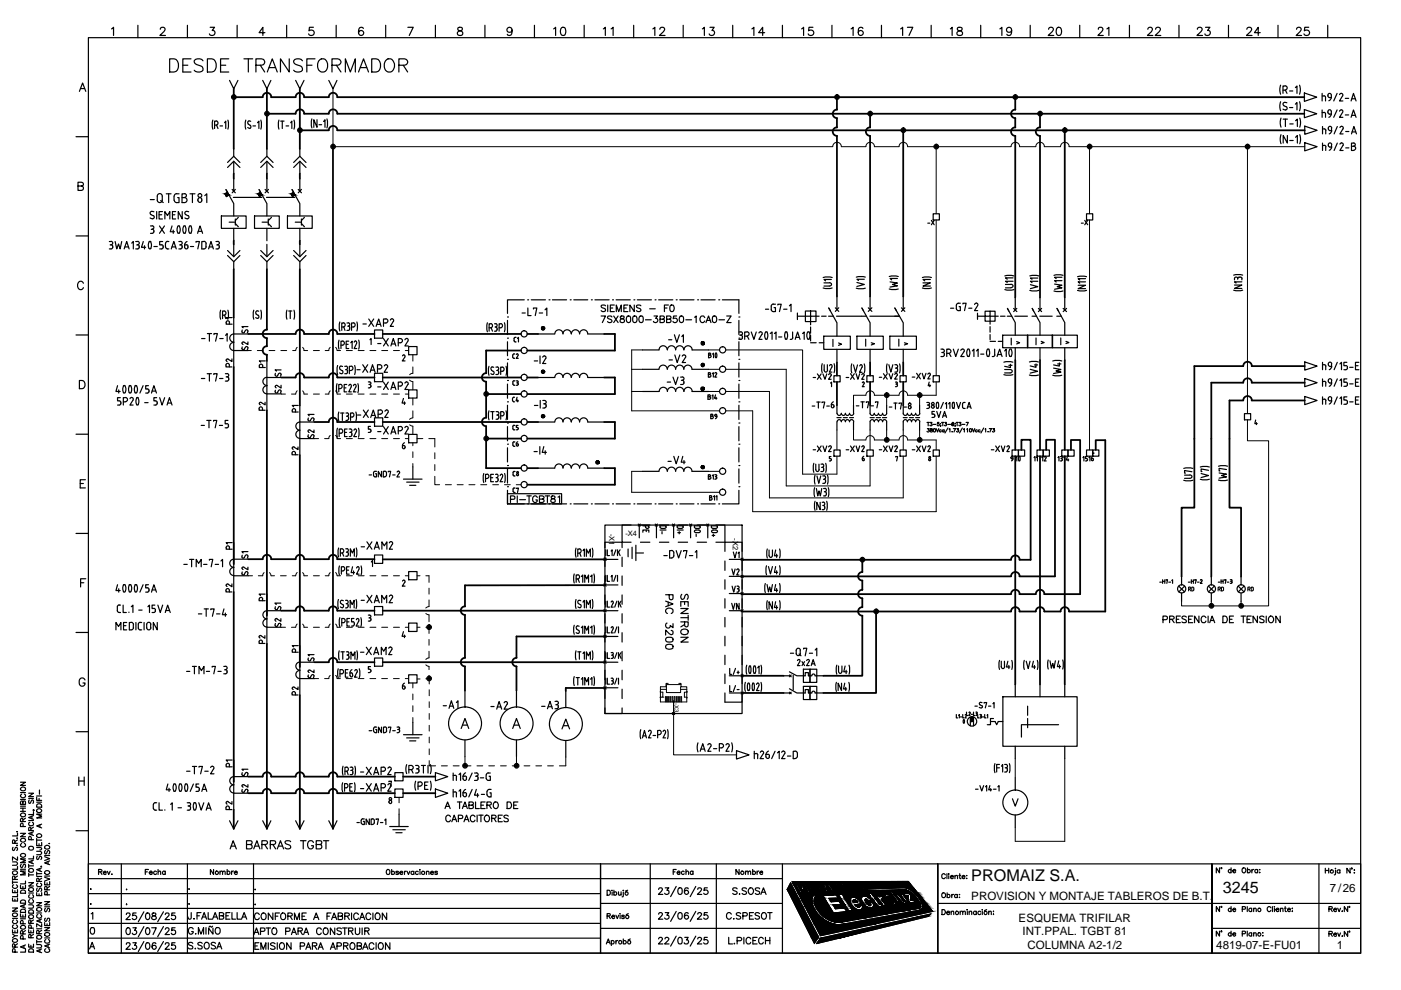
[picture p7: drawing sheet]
<svg xmlns="http://www.w3.org/2000/svg" width="297mm" height="210mm" viewBox="0 0 297 210" stroke-linecap="round" stroke-linejoin="round" font-family="sans-serif">
<defs><g id="words">
<g font-size="3.4">
<text x="205.9" y="186.9">PROMAIZ S.A.</text>
<text x="259.3" y="189.4">3245</text>
</g>
<g font-size="2.4">
<text x="205.9" y="190.7">PROVISION Y MONTAJE TABLEROS DE B.T.</text>
<text x="282" y="189">7/26</text>
<text x="216" y="195.5">ESQUEMA TRIFILAR</text>
<text x="216.8" y="198.3">INT.PPAL. TGBT 81</text>
<text x="217.8" y="201.1">COLUMNA A2-1/2</text>
<text x="257.9" y="201.2">4819-07-E-FU01</text>
<text x="283.4" y="201.2">1</text>
</g>
<g font-size="1.6">
<text x="129.2" y="113.2" transform="rotate(90 129.2 113.2)">-X1</text>
<text x="132.6" y="113.6">-X4</text>
<text x="155.3" y="114.1" transform="rotate(90 155.3 114.1)">-X2</text>
</g>
<text font-size="1.3" x="143" y="149.1" transform="rotate(90 143 149.1)">-X3</text>
</g></defs>
<g fill="none" stroke="#000" stroke-width=".25">
<path d="M16.8 19.4l.7-1.8 .7 1.8M17.1 18.8h.8M18.7 8h269.8v194.1h-269.8h269.8v-18.9h-269.8v18.9zM23.7 6.1l.4-.3v1.7M29.2 5.4v2.6M34 6.2l.3-.4 .6 .2a.55 .55 0 0 1-.2 .7l-.8 .8h1.2M36 12.5h.9a1.49 1.49 0 0 1 1 1.4 1.49 1.49 0 0 1-1 1.4h-.9zM38.8 13.8h1M39.7 5.4v2.6M40.5 12.5h-1.7v2.8h1.7M43 12.9a1.04 1.04 0 0 0-1-.5 1.04 1.04 0 0 0-.8 .8l.2 .3 1.1 .5a.66 .66 0 0 1 .5 .5 .66 .66 0 0 1-.2 .6 1.35 1.35 0 0 1-1.6-.2M44 12.5h.9a1.49 1.49 0 0 1 1 1.4 1.49 1.49 0 0 1-1 1.4h-.9z"/>
<path d="M44.6 5.8h.9l-.5 .7a.58 .58 0 0 1 .5 .8 .58 .58 0 0 1-.9 .1l-.2-.2M46.8 13.8h1.1M48.5 12.5h-1.7v2.8h1.7M48.7 17l.9 1.8 .8-1.8M50.3 5.4v2.6M51.7 12.5h1.9M52.6 12.5v2.8M54.3 13.8l1.6-.1a.7 .7 0 0 0 0-1.1l-1.6-.1v2.8M55.2 13.8l.9 1.5M55.7 17l.9 1.8 .8-1.8M56.2 6.9h-1.3l.8-1.1v1.7M56.7 15.3l1-2.8 1.1 2.8"/>
<path d="M57.1 14.3h1.3M60.8 5.4v2.6M61.3 12.5v2.8l-1.8-2.8v2.8M62.7 17l.9 1.8 .9-1.8M64.1 12.9a1.04 1.04 0 0 0-1-.5 1.04 1.04 0 0 0-.8 .8l.2 .3 1.1 .5a.67 .67 0 0 1 .5 .5 .67 .67 0 0 1-.2 .6 1.35 1.35 0 0 1-1.6-.2M65.1 13.8h1.1M66.4 5.8h-.8l-.1 .7a.62 .62 0 0 1 1 0 .62 .62 0 0 1-.2 1 .62 .62 0 0 1-.9-.3M66.8 12.5h-1.7v2.8M67.6 12.9a1.02 1.02 0 0 1 1.2-.4 1.02 1.02 0 0 1 .7 1 1.21 1.21 0 0 1-.3 1.4 1.21 1.21 0 0 1-1.3 .2 1.71 1.71 0 0 1-.3-2.2zM69.7 17l.9 1.8 .8-1.8M70.4 13.8h1.2a.68 .68 0 0 0 .5-1l-.5-.3h-1.2v2.8M71.3 5.4v2.6"/>
<path d="M71.3 13.8l1 1.5M73.2 15.3v-2.8l1.1 2.8 1-2.8v2.8M76 15.3l1.1-2.8 1 2.8M76.4 14.3h1.4M77 6a.52 .52 0 0 0-.7-.1 .99 .99 0 0 0 .3 1.6 .54 .54 0 0 0 .5-.5 .54 .54 0 0 0-.5-.6 .54 .54 0 0 0-.6 .5M78.8 12.5h.9a1.49 1.49 0 0 1 1 1.4 1.49 1.49 0 0 1-1 1.4h-.9zM81.8 5.4v2.6M82 12.6l.3-.1a1.37 1.37 0 0 1 1.2 .7 1.37 1.37 0 0 1 0 1.4 1.03 1.03 0 0 1-1.2 .7 1.03 1.03 0 0 1-.8-1.1 1.66 1.66 0 0 1 .5-1.6zM84.6 13.8h1.2a.71 .71 0 0 0 .6-.8l-.3-.4-.3-.1h-1.2v2.8M85.5 13.8l.9 1.5M86.5 5.8h1.1l-.8 1.7M92.3 5.4v2.6"/>
<path d="M97.1 5.9a.36 .36 0 0 0 .2 .6 .63 .63 0 0 1 .7 .2 .63 .63 0 0 1 0 .7l-.6 .1a.49 .49 0 0 1-.4-.5 .49 .49 0 0 1 .5-.5l.4-.1 .1-.4a.6 .6 0 0 0-.9-.1zM102.8 5.4v2.6M108.6 6.4a.55 .55 0 0 1-.8 .4 .55 .55 0 0 1-.2-.8 .55 .55 0 0 1 .9 0 .92 .92 0 0 1-.6 1.5l-.3-.2M113.3 5.4v2.6M117.4 6.1l.4-.3v1.7M119.1 5.9a.53 .53 0 0 1 .8 .2l.1 .4a.75 .75 0 0 1-.7 1 1.08 1.08 0 0 1-.2-1.6zM123.9 5.4v2.6M127.9 6.1l.4-.3v1.7M129.6 6.1l.4-.3v1.7M134.4 5.4v2.6M138.4 6.1l.4-.3v1.7M139.9 6.2l.3-.4 .6 .2a.55 .55 0 0 1-.1 .7l-.9 .8h1.2"/>
<path d="M144.9 5.4v2.6M148.9 6.1l.4-.3v1.7M150.5 5.8h.9l-.5 .7a.57 .57 0 0 1 .4 .9 .57 .57 0 0 1-.9-.2M155.3 5.4v2.6M159.4 6.1l.4-.3v1.7M162.1 6.9h-1.2l.8-1.1v1.7M165.9 5.4v2.6M170 6.1l.4-.3v1.7M172.4 5.8h-.9l-.1 .7a.62 .62 0 0 1 1 0 .62 .62 0 0 1-.1 1 .62 .62 0 0 1-.9-.3M176.4 5.4v2.6M180.5 6.1l.4-.3v1.7M183 6a.52 .52 0 0 0-.8-.1l-.2 .2v1.2a.54 .54 0 0 0 .9 .1 .54 .54 0 0 0-.1-.8 .54 .54 0 0 0-.8 .3"/>
<path d="M186.9 5.4v2.6M191 6.1l.4-.3v1.7M192.4 5.8h1.1l-.8 1.7M197.4 5.4v2.6M201.5 6.1l.4-.3v1.7M203.1 5.9a.36 .36 0 0 0 .1 .6h.4a.49 .49 0 0 1 .5 .5 .49 .49 0 0 1-.4 .5h-.4a.49 .49 0 0 1-.4-.5 .49 .49 0 0 1 .5-.5h.3a.36 .36 0 0 0 .2-.6zM207.9 5.4v2.6M212 6.1l.4-.3v1.7M214.5 6.4a.55 .55 0 0 1-.8 .4 .55 .55 0 0 1-.2-.8 .55 .55 0 0 1 .9 0 .92 .92 0 0 1-.6 1.5l-.3-.2M218.4 5.4v2.6M222.3 6.2l.4-.4 .6 .2a.55 .55 0 0 1-.2 .7l-.9 .8h1.2M224.2 5.9a.54 .54 0 0 1 .8 .2 .81 .81 0 0 1 .1 1 .81 .81 0 0 1-.9 .3 1.3 1.3 0 0 1 0-1.5z"/>
<path d="M228.9 5.4v2.6M232.9 6.2v-.2l.3-.2 .6 .2a.55 .55 0 0 1-.2 .7l-.8 .8h1.1M234.7 6.1l.4-.3v1.7M239.5 5.4v2.6M243.4 6.2l.3-.4h.3l.3 .3-.2 .6-.8 .8h1.1M245 6.2l.3-.4 .6 .2a.55 .55 0 0 1-.1 .7l-.9 .8h1.2M250 5.4v2.6M253.9 6.2l.3-.4 .6 .2a.55 .55 0 0 1-.2 .7l-.8 .8h1.2M255.6 5.8h.9l-.5 .7a.58 .58 0 0 1 .6 .8 .58 .58 0 0 1-1 .1l-.1-.2M260.5 5.4v2.6M264.4 6.2l.3-.4 .6 .2a.55 .55 0 0 1-.2 .7l-.8 .8h1.2M267.2 6.9h-1.2l.8-1.1v1.7"/>
<path d="M271 5.4v2.6M271.5 18.1l-.2 .7 .2 1.2M272 19.1h.4M272.4 18.2h-.4v1.6M272.5 18.2a.44 .44 0 0 1 .4 .4 .44 .44 0 0 1-.4 .5M272.5 19.1l.4 .7M273.4 19.3h.7M274.6 18.6l.4-.4v1.6M274.9 6.2l.3-.4 .6 .2a.55 .55 0 0 1-.2 .7l-.8 .8h1.2M275.5 18.1l.2 .7-.2 1.2M276.5 19.7l2.7 .9-2.7 .9zM277.5 5.8h-.9l-.1 .7a.62 .62 0 0 1 1 0 .62 .62 0 0 1-.1 1 .62 .62 0 0 1-.9-.3"/>
<path d="M280.3 19.8v1.6M281.5 5.4v2.6M283.5 19.8l-.7 1.6M16.1 29h2.6M16.5 39.4h1l.2-.3-.1-.3-.3-.2h-.8v1.8h.8a.47 .47 0 0 0 .4-.5 .47 .47 0 0 0-.4-.5M45.1 25.5l-.1 .7 .1 1.2M45.8 25.7h-.3v1.5M45.9 25.6a.45 .45 0 0 1 .3 .5 .45 .45 0 0 1-.3 .4h-.4M45.9 26.5l.3 .7M46.6 26.7h.6M47.6 26l.3-.3v1.5M48.2 34.4l1.4-1.3 1.3 1.3"/>
<path d="M48.2 35.5l1.4-1.3 1.3 1.3M48.3 25.5l.2 .7-.2 1.2M49.6 31.6v1.5M49.6 34.2v2.6M49.6 37.9v2.6M52.1 25.5l-.1 .7 .1 1.2M52.5 27l.4 .2M52.6 26.3l.4 .3M53 26.6l.2 .4-.3 .2M53.2 25.7a.38 .38 0 0 0-.6 .1 .38 .38 0 0 0 .1 .5M53.6 26.7h.6M54.6 26l.3-.3v1.5"/>
<path d="M55.3 34.4l1.3-1.3 1.3 1.3M55.3 35.5l1.3-1.3 1.3 1.3M55.3 25.5l.1 .7-.1 1.2M56.6 31.6v1.5M56.6 34.2v2.6M56.6 37.9v2.6M59.1 25.5l-.1 .7 .1 1.2M59.5 25.7h.7M59.8 25.7v1.5M60.6 26.7h.6M61.6 26l.3-.3v1.5M62.3 34.4l1.3-1.3 1.3 1.3"/>
<path d="M62.3 35.5l1.3-1.3 1.3 1.3M62.3 25.5l.2 .7-.2 1.2M63.6 31.6v1.5M63.6 34.2v2.6M63.6 37.9v2.6M66.1 25.2l-.1 .8 .1 1.1M67.2 25.4v1.6l-.7-1.6v1.6M67.6 26.4h.6M68.6 25.8l.3-.4v1.6M69.3 25.2l.1 .8-.1 1.1M271.5 21.6l-.2 .7 .2 1.2M271.6 25l-.2 .8 .2 1.2"/>
<path d="M271.6 28.6l-.2 .7 .2 1.2M272.1 25.3h.9M272.2 22.4l.5 .2a.4 .4 0 0 1 .1 .6 .4 .4 0 0 1-.6 0l-.2-.1M272.5 25.3v1.5M272.8 21.8a.43 .43 0 0 0-.6 0 .43 .43 0 0 0 0 .6M273 28.7v1.6l-.9-1.6v1.6M273.4 22.8h.7M273.5 26.3h.7M273.5 29.8h.7M274.6 22.1l.4-.4v1.6M274.7 25.6l.4-.3v1.5M274.7 29.1l.4-.4v1.6"/>
<path d="M275.5 21.6l.2 .7-.2 1.2M275.6 25l.1 .8-.1 1.2M275.6 28.6l.1 .7-.1 1.2M276.5 23.2l2.7 .9-2.7 .9zM276.6 26.7l2.7 .9-2.7 .9zM276.6 30.3l2.7 .8-2.7 .9zM280.3 23.3v1.6M280.3 20.3h.4M280.3 23.9h.4M280.4 26.8v1.6M280.4 30.3v1.6M280.4 27.3h.4"/>
<path d="M280.4 30.8h.4M280.7 20.3l.3 .2v.9M280.7 23.8l.3 .3M280.8 27.3l.3 .4M280.8 30.8l.3 .3M281 24.2v.7M281.1 27.7v.7M281.1 31.1v.8M281.5 20.3l.2 .3 .6 .1M281.5 20.2v.1M281.6 27.3l.4 .4M281.6 30.7l.2 .4 .5 .1v-.5"/>
<path d="M282 27.7h.3M282.3 24.1l-.2 .5-.4 .3M282.3 20.2a.36 .36 0 0 0-.4-.4 .36 .36 0 0 0-.4 .4M282.3 20.2a.98 .98 0 0 1-.6 1.2M282.3 24.2v-.6a.36 .36 0 0 0-.4-.3 .36 .36 0 0 0-.4 .3 .42 .42 0 0 0 .4 .6h.4M282.3 27.2v.5M282.3 27.7l-.1 .4-.4 .3M282.3 31.1l-.1 .5-.4 .3M282.3 27.1a.38 .38 0 0 0-.4-.3 .38 .38 0 0 0-.3 .5M282.3 30.7a.36 .36 0 0 0-.3-.4 .36 .36 0 0 0-.4 .4M283.5 23.3l-.7 1.6M283.5 26.8l-.6 1.6"/>
<path d="M283.5 30.3l-.6 1.6M284 20.1l.2-.3a.36 .36 0 0 1 .4 .1 .36 .36 0 0 1 .1 .4M284.1 27l.2-.2a.36 .36 0 0 1 .4 .1 .36 .36 0 0 1 0 .4l-.6 1.1h.7M284.1 30.6l.2-.3a.36 .36 0 0 1 .4 .1 .36 .36 0 0 1 0 .4l-.6 1.1h.7M284.4 23.3a.36 .36 0 0 1 .3 .5M284.4 23.3l-.4 .3M284.6 20.3l-.6 1.1h.7M284.6 23.9l-.6 1h.7M285.2 20.9h.7M285.2 24.4h.7M285.3 27.9h.7M285.3 31.4h.7"/>
<path d="M286.5 21.4l.5-1.6 .5 1.6M286.5 24.9l.5-1.6 .5 1.6M286.5 28.4l.5-1.6 .6 1.6M286.5 31h.5a.36 .36 0 0 0 .3-.3 .36 .36 0 0 0-.3-.4h-.5v1.6h.5M286.6 20.9h.7M286.6 24.5h.7M286.7 28h.7M287 31a.44 .44 0 0 1 .4 .4 .44 .44 0 0 1-.4 .5M16.1 50h2.6M23.2 51.2h.3M23.4 51.9h.1M23.5 51.2a.36 .36 0 0 1 .4 .3 .36 .36 0 0 1-.4 .4 .45 .45 0 0 1 .4 .4 .45 .45 0 0 1-.4 .5h-.3"/>
<path d="M24.4 51.2l.4 1.6 .3-1.1 .4 1.1 .3-1.6M26.3 52.8l.6-1.6 .5 1.6M26.5 52.4h.7M27.9 51.5l.4-.3v1.6M28.8 51.2h.4M29 51.9h.2M29.2 51.2a.36 .36 0 0 1 .3 .3 .36 .36 0 0 1-.3 .4l.3 .3M29.5 52.3v.1M29.5 52.4l-.1 .3-.6 .1M30.4 51.2l-.4 1.2h.9M30.6 52.1v.7M31.6 51.3a1.08 1.08 0 0 0 .2 1.5l.2-.1 .1-.7-.2-.7"/>
<path d="M31.9 42.3h.8M31.9 47.9h.3M31.9 49.5h.3M32 51.3h-.4M32.1 48.6h.1M32.3 47.9a.36 .36 0 0 1 .3 .3 .36 .36 0 0 1-.3 .4l.3 .3M32.5 45.7a.4 .4 0 0 1 .1 .6 .4 .4 0 0 1-.6 0l-.2-.1M32.6 49v.3l-.3 .2M32.6 52.3h.7M32.6 44.9a.43 .43 0 0 0-.6 0 .43 .43 0 0 0 0 .6l.5 .2M33.2 44.9v1.5M33.3 42.4a.53 .53 0 0 0 .6 .6 .53 .53 0 0 0 .5-.6"/>
<path d="M33.3 41.6v.8M33.7 45.5h.6M33.8 47.9l1.1 1.6M34.1 42.5l.5 .5M34.3 51.9l.3 .3M34.4 41.6a.53 .53 0 0 0-.5-.6 .53 .53 0 0 0-.6 .6M34.4 41.6v.8M34.4 44.9h-.7v1.5h.7M34.5 51.2h-.6v.7h.3M34.6 52.3v.1M34.6 52.4l-.2 .3-.5 .1M34.9 47.9l-1.1 1.6"/>
<path d="M35 46.4v-1.5l.5 .8 .5-.8v1.5M35.1 51.6v.8M35.1 52.4a.49 .49 0 0 0 .7 .4M35.2 41.1h1.1M35.5 51.2h.3M35.5 51.2l-.4 .4M35.8 41.1v1.9M36.3 52.8l.6-1.6 .5 1.6M36.5 47.9l-.4 1.2h.9M36.5 52.4h.7M36.6 45.5h.5M36.7 48.8v.7"/>
<path d="M36.9 41.6v.8M37.2 44.9h-.6v1.5h.6M37.5 41.1h.5M37.5 41l-.5 .3-.1 .3M37.7 41.9h.3v1.1l-.8-.1-.3-.5M37.7 48a1.08 1.08 0 0 0 .2 1.5l.2-.1 .1-.7-.2-.7M37.9 51.2h.4M38.1 48h-.4M38.1 51.9h.2M38.3 51.2a.36 .36 0 0 1 .3 .3 .36 .36 0 0 1-.3 .4l.3 .3M38.6 41.9h.5M38.6 52.3v.1"/>
<path d="M38.6 44.9v1.5l-.8-1.5v1.5M38.6 52.4l-.1 .3-.6 .1M38.9 48a1.08 1.08 0 0 0 .2 1.5l.2-.1M39.1 41.1h-.5v1.9h.5a.53 .53 0 0 0 .6-.6 .53 .53 0 0 0-.6-.5M39.1 41a.4 .4 0 0 1 .4 .5 .4 .4 0 0 1-.4 .4M39.3 48a1.46 1.46 0 0 1 0 1.4M39.3 48h-.4M39.4 45.5l.5 .2M39.5 51.9h-.4v.5a.36 .36 0 0 0 .4 .4 .36 .36 0 0 0 .4-.4M39.5 51.9l.3 .1 .1 .2M39.7 51.2l-.5 .4-.1 .3M39.8 52.3v.1"/>
<path d="M39.9 45.7a.4 .4 0 0 1 .1 .6 .4 .4 0 0 1-.6 0l-.2-.1M40 44.9a.43 .43 0 0 0-.6 0 .43 .43 0 0 0 0 .6M40.2 48a1.08 1.08 0 0 0 .2 1.5l.1-.1M40.3 41.1h1M40.4 52.3h.6M40.5 48a1.46 1.46 0 0 1 0 1.4M40.5 48h-.3M40.8 41.1v1.9M41.6 51.4v-.2h.7l-.4 1.6M41.9 49.5l.5-1.6 .6 1.6M41.9 42.3v.2M42 42.3a.43 .43 0 0 1 .5-.4 .43 .43 0 0 1 .3 .6 .4 .4 0 0 1-.4 .4 .4 .4 0 0 1-.4-.4"/>
<path d="M42 49.1h.8M43.2 51.2h-.4v1.6h.4M43.2 51.2l.4 .2 .1 .3M43.4 41.5l.4-.4v1.9M43.7 51.7v.6M43.7 52.3l-.2 .4-.3 .1M44.2 52.8l.5-1.6 .5 1.6M44.4 52.4h.7M45.8 51.2h.3M45.8 52.8h.3M46 51.9h.1M46.2 51.2a.36 .36 0 0 1 .3 .3 .36 .36 0 0 1-.3 .4 .45 .45 0 0 1 .3 .4 .45 .45 0 0 1-.3 .5"/>
<path d="M46.9 45.8h5.3v2.6h-5.3zM48.2 54.2l1.4 1.3 1.3-1.3M48.2 53.1l1.4 1.3 1.3-1.3M48.5 41.3l-.5 .4-.3-.6 .5-.3-.3-.6 1.7 3v2.6M48.6 47.1h1.3M49.2 40.2l.7 .7M49.5 41.9h6M49.6 48.4v2.6M49.6 51.8v2.6M49.6 55.5v1.6M49.9 40.2l-.7 .7M49.9 46.4v1.3"/>
<path d="M49.9 47.4l.6 .7M50.5 46.1l-.6 .7M54 45.8h5.2v2.6h-5.2zM55.3 54.2l1.3 1.3 1.3-1.3M55.3 53.1l1.3 1.3 1.3-1.3M55.6 41.3l-.6 .4-.3-.6 .5-.3-.3-.6 1.7 3v2.6M55.6 47.1h1.3M56.2 40.2l.7 .7M56.5 41.9h6M56.6 48.4v2.6M56.6 51.8v2.6M56.6 55.5v1.6"/>
<path d="M56.9 46.4v1.3M56.9 47.4l.7 .7M56.9 40.2l-.7 .7M57.6 46.1l-.7 .7M60.9 45.8h5.3v2.6h-5.3zM62.3 54.2l1.3 1.3 1.3-1.3M62.3 53.1l1.3 1.3 1.3-1.3M62.6 41.3l-.6 .4-.3-.6 .6-.3-.4-.6 1.7 3v2.6M62.6 47.1h1.3M63.2 40.2l.7 .7M63.6 48.4v2.6M63.6 51.8v2.6"/>
<path d="M63.6 55.5v1.6M63.9 40.2l-.7 .7M63.9 46.4v1.3M63.9 47.4l.6 .7M64.5 46.1l-.6 .7M174.5 58.8l1.2-.1 .7 .1M174.7 60h1.1M175.9 59.9l.4 .4-.4 .3M176.3 59.3h-1.6l.3 .2M181.5 58.8l1.2-.2 .8 .2M181.7 59.9l1.5 .4-1.5 .4M183.2 59.2h-1.5l.3 .3"/>
<path d="M188.5 58.6l1.2-.1 .7 .1M188.7 59.8l1.6 .2-1.1 .3 1.1 .3-1.6 .3M190.3 59h-1.6l.3 .3M195.6 58.8l1.1-.1 .8 .1M195.7 60h1.6l-1.6 .6h1.6M196.7 47.3h.4M197.3 59.3h-1.6l.4 .2M197.5 46.7l.6 1M197.9 45.3h1.3v1.3h-1.3zM198.1 46.7l-.6 1M213 58.5l1.2-.1 .8 .1M214.8 59.6h-1.6l.4 .3"/>
<path d="M214.8 58.9h-1.6l.4 .3M218.3 58.5l1.2-.1 .8 .1M220 59.6h-1.5l.3 .3M220 59h-1.5l.3 .2M223.5 58.4l1.1-.2 .8 .2M225.2 59.5h-1.6l.3 .3M225.2 58.8h-1.6l.3 .3M228.5 58.7l1.1-.2 .8 .2M229.3 47.3h.4M230 46.7l.6 1M230.2 59.8h-1.6l.3 .3M230.2 59.1h-1.6l.3 .3"/>
<path d="M230.4 45.3h1.3v1.3h-1.3zM230.6 46.7l-.6 1M261.6 58.3l1.1-.1 .8 .1M261.7 59v.3M262.4 59v.2M262.7 58.8h.3M262.8 58.7l-.3 .3-.4-.3-.4 .3M263 58.7l.3 .3M263.3 59.8h-1.6l.4 .2M263.3 59v.3M16.1 71h2.6M17.7 60.1a.63 .63 0 0 0-.7-.5 .63 .63 0 0 0-.5 .7v.4a.63 .63 0 0 0 .5 .7 .63 .63 0 0 0 .7-.4"/>
<path d="M42.7 71.8h.8M43.9 79.2h.9M44 70.7h.9M44.4 70.7v1.6M44.4 79.2v1.6M45.3 79.4v-.2h.7l-.3 1.6M45.4 70.9v-.2h.7l-.4 1.6M46.6 71.8h.7M46.8 65.8l-.2 .7 .2 1.2M47.2 66.8h.3a.45 .45 0 0 0 .4-.4 .45 .45 0 0 0-.4-.5h-.3v1.6M47.6 66.8l.3 .7M47.8 79.2h.3"/>
<path d="M47.8 71.1l.4-.4v1.6M47.9 77.4a.36 .36 0 0 1 .4-.4 .36 .36 0 0 1 .3 .4M47.9 77.4v.4h1.3M48.1 79.2a.38 .38 0 0 1 .4 .5 .38 .38 0 0 1-.6 .2M48.1 79.9a.48 .48 0 0 1 .4 .4 .48 .48 0 0 1-.4 .5h-.3M48.3 65.8l.2 .7-.2 1.2M48.4 76.1l-.4 .1 .2 .4M48.6 68.4v.3M48.6 77.4v.4M48.7 68.4a.36 .36 0 0 0-.4-.4 .36 .36 0 0 0-.4 .4v.3h1.3M49.2 76.1v.6l-.9-.6M49.2 67.3h-1.3l.3 .3"/>
<path d="M49.6 67.3v10.5M51.3 72.8l.2 .2M51.4 73.6v.4l.3 .1 .1-.1M51.4 70v.5l.3 .1 .1-.2M52 73.6l-.2 .4M52 70.1l-.2 .4M52 73.6l.2-.1 .3 .1-.1 .6M52 70.1l.2-.2 .3 .1-.1 .6M52.6 72.5v.6l-1-.6-.3 .3M52.6 69.2h-1.3l.2 .3M52.6 70.8h-3a.87 .87 0 0 0-.9 .9 .87 .87 0 0 0 .9 .8 .89 .89 0 0 0-.9 .9 .89 .89 0 0 0 .9 .9h3M53.8 65.8l-.1 .7 .1 1.2"/>
<path d="M54.2 67.3l.4 .2M54.3 66.6l.4 .3M54.5 65.9l-.3 .3 .2 .4M54.5 65.9l.3 .1M54.7 66.8l.2 .4-.3 .3M55 77.6v.3h1.2M55 77.6a.36 .36 0 0 1 .3-.4 .36 .36 0 0 1 .4 .4M55.3 65.8l.1 .7-.1 1.2M55.7 77.6v.3M56.2 76.5h-1.2l.3 .3M56.6 76.5v10.5M56.6 80a.87 .87 0 0 0-.9 .9 .87 .87 0 0 0 .9 .8"/>
<path d="M58.4 79.5l.2 .3 .3-.2M58.4 79.2l-.1 .3M59 79.3l-.2 .4M59.1 79.3l.3-.2 .2 .3M59.6 79.4l-.1 .4M59.6 78.4h-1.3l.3 .3M60.8 65.8l-.1 .7 .1 1.2M61.2 65.9h.7M61.5 65.9v1.6M62.3 65.8l.2 .7-.2 1.2M71.6 77.5l-.1 .8 .1 1.1M71.9 72.1l-.2 .8 .2 1.1"/>
<path d="M72 79.1l.4 .1M72 68.3l-.1 .7 .1 1.2M72.1 78.3l.4 .3M72.3 77.6l-.3 .3 .1 .4M72.3 77.6l.3 .1M72.3 73.2h.3M72.5 69.3h.3M72.6 78.6l.1 .4-.3 .2M72.6 72.3h-.3v1.6M72.7 72.3a.45 .45 0 0 1 .3 .4 .45 .45 0 0 1-.3 .5M72.8 68.5h-.3v1.5M72.8 68.4a.45 .45 0 0 1 .4 .5 .45 .45 0 0 1-.4 .4"/>
<path d="M72.9 69.3l.2 .7M73.1 77.7h.3M73.3 78.4h.1M73.4 73h.4M73.4 77.6l.3 .2v.4l-.3 .1 .3 .4M73.6 68.5h.3M73.6 70h.3M73.6 78.7v.2M73.7 78.9l-.1 .3h-.5M73.7 69.2h.2M73.9 68.4l.3 .4-.3 .4M73.9 69.1l.3 .4"/>
<path d="M73.9 72.3h-.5v1.6h.5M74.1 78.6h.4M74.1 69.5v.2M74.2 69.7l-.3 .3M74.4 72.7l.3-.4v1.6M74.5 77.7h-.4v1.5M74.5 77.6a.45 .45 0 0 1 .3 .5 .45 .45 0 0 1-.3 .4M74.5 69.3h.4M74.9 68.5h-.4v1.5M74.9 68.4a.45 .45 0 0 1 .4 .5 .45 .45 0 0 1-.4 .4M75.1 72.6l.3-.3 .2 .4-.5 1.2h.5M75.2 77.5l.1 .8-.1 1.1"/>
<path d="M75.7 68.3l.1 .7-.1 1.2M75.7 78.4h.7M76 72.1l.2 .8-.2 1.1M76.9 77.3l1.1 1.6M76.9 68.7h.8M78 77.3l-1.1 1.6M78.2 67.6l1 1.6M78.4 72l.3-.2v1.3M78.5 78.9l.5-1.6 .5 1.6M78.6 78.5h.8M79.2 67.6l-1 1.6M79.4 70h1.7v1.7h-1.7z"/>
<path d="M79.4 79.1h1.7v1.8h-1.7zM79.7 69.2l.6-1.6 .5 1.6M79.9 68.8h.7M80 78.2h.5a.44 .44 0 0 0 .5-.4 .44 .44 0 0 0-.5-.5h-.5v1.6M80.1 72.8h.7M81.3 71.8l1 1.5M81.5 77.6l.2-.2a.36 .36 0 0 1 .4 .1 .36 .36 0 0 1 0 .4M81.8 67.6h-.5v1.6M81.8 67.6a.44 .44 0 0 1 .4 .4 .44 .44 0 0 1-.4 .5h-.5M82.1 77.9l-.7 1h.8M82.3 71.8l-1 1.5M82.8 67.9l.2-.3a.36 .36 0 0 1 .4 .1 .36 .36 0 0 1 0 .4"/>
<path d="M82.9 73.3l.5-1.5 .5 1.5M83 72.9h.8M83.4 68.1l-.7 1.1h.7M84.4 72.7h.5a.44 .44 0 0 0 .4-.5 .44 .44 0 0 0-.4-.4h-.5v1.5M85.3 75.5l.4-.2 .1 .4M85.8 75.7l-.5 .8h.6M86.2 71.7a.36 .36 0 0 1 .3 .6M86.2 71.8l-.3 .2M86.5 72.3l-.7 1h.8M86.6 73.5h1.8v1.7h-1.8zM103.3 68.4l-.1 .8 .1 1.1M103.7 77.7l-.2 .7 .2 1.2"/>
<path d="M104 68.7h-.3v1.5M104.1 68.6a.45 .45 0 0 1 .3 .5 .45 .45 0 0 1-.3 .4h-.4M104.1 69.5l.3 .7M104.2 78.5l.4 .3M104.3 77.8l.4 .1M104.4 77.8l-.3 .3 .1 .4M104.6 78.7a.37 .37 0 0 1 .1 .6 .37 .37 0 0 1-.6-.1M104.8 68.7h.3M105 69.3h.1M105.1 68.6l.3 .4-.3 .3M105.1 69.3a.47 .47 0 0 1 .3 .6 .47 .47 0 0 1-.6 .3M105.1 79.4h.3"/>
<path d="M105.1 77.8h.3M105.3 78.6h.1M105.5 77.8l.2 .2v.3l-.2 .2 .2 .2v.4M105.7 79l-.2 .4M106.2 68.7h-.4v1.5M106.2 78.7h.3M106.2 68.6a.45 .45 0 0 1 .3 .5 .45 .45 0 0 1-.3 .4h-.4M106.5 77.8h-.3v1.6M106.5 77.8a.45 .45 0 0 1 .4 .5 .45 .45 0 0 1-.4 .4M107 68.4l.1 .8-.1 1.1M107.3 77.7l.1 .7-.1 1.2M107.6 76.2h.1"/>
<path d="M107.6 71.7h.1M107.6 67.2h.1M107.6 67.9v3M107.6 72.5v2.9M107.6 76.9v3.1M108.7 75.3v.5M108.7 75.7l.4 .3M109.1 75l-.4 .3M109.2 72.5h.2M109.2 71.5h.2M109.2 71.5l-.2 .3v.4l.2 .3M109.7 75l.2 .3"/>
<path d="M109.7 75l-.2 .2M109.7 71.7l.2-.2v1M109.8 75.4l-.3 .6h.4M110.7 66.4h.7M111.2 63.6h-3.6v2.8M111.9 63.6h.1M111.9 65.3v1.6h.7M112.6 63.6h3M113.1 65.5v-.2h.7l-.3 1.6M113.3 76.5h.7M114.1 70.8h3.5M114.3 66.4h.7"/>
<path d="M114.5 75.5v1.6M115.1 75.7l.2-.2a.36 .36 0 0 1 .4 .1 .36 .36 0 0 1 0 .4M115.6 65.7l.3-.4v1.6M115.7 76l-.7 1.1h.7M116.4 63.6h.1M117.1 63.6h3M120.9 63.6h.1M121.1 70.8a.87 .87 0 0 0-.9-.9 .87 .87 0 0 0-.8 .9 .87 .87 0 0 0-.9-.9 .87 .87 0 0 0-.9 .9M121.1 70.8a.87 .87 0 0 1 .9-.9 .87 .87 0 0 1 .9 .9 .87 .87 0 0 1 .8-.9 .87 .87 0 0 1 .9 .9h3.5M121.7 63.6h2.9M125.4 63.6h.1M126.1 63.6h3"/>
<path d="M127.5 67h.9l-.7 1.4M128.4 64.8l-.4-.1-.5 .1 .1 .4 .8 .4v.3l-.4 .2-.5-.2M128.8 64.7v1.4M129.4 65.3h.5M129.7 67.2l-.1-.2h-.7l-.1 .5 .8 .3 .1 .4-.3 .2-.6-.2M129.9 63.6h.1M130.1 67l.9 1.4M130.2 64.7h-.8v1.4h.8M130.6 63.6h3M130.7 66.1v-1.4l.5 1.4 .5-1.4v1.4M131 67l-.9 1.4M131.6 67v.5l.6 .2 .2 .2a.44 .44 0 0 1-.6 .5 .44 .44 0 0 1-.2-.7l.7-.2v-.3v-.2z"/>
<path d="M132.3 65.3h.5M133 67h.3a.77 .77 0 0 1 .4 .7 .77 .77 0 0 1-.5 .7 .88 .88 0 0 1-.2-1.4zM133.1 64.7h-.8v1.4h.8M134.3 67a.7 .7 0 0 1 .8 .6 .7 .7 0 0 1-.5 .8l-.4-.3zM134.4 63.6h.1M134.5 64.7v1.4l-1-1.4v1.4M135.1 63.6h3M135.7 67h.3a.77 .77 0 0 1 .4 .7 .77 .77 0 0 1-.5 .7 .88 .88 0 0 1-.2-1.4zM135.9 64.8l-.4-.1-.6 .1 .1 .3 .9 .5v.3l-.4 .2-.6-.2M136.2 74.2h3.5M136.2 78.3h3.5M136.8 67.8h1.3"/>
<path d="M137.7 65.5h1.2M138.7 67h.7l-.4 .5a.47 .47 0 0 1 .4 .7 .47 .47 0 0 1-.9-.1M138.9 63.6h.1M139.6 63.6h3M139.9 67.7l.8-.1 .2-.2-.2-.4h-.8v1.4l.9-.1 .1-.4-.4-.2M140.9 65.3h.5M141.3 67.7l.8-.1 .2-.2-.2-.4h-.8v1.4l.9-.1 .1-.4-.4-.2M141.5 74.2a.87 .87 0 0 0-.9-.9 .87 .87 0 0 0-.9 .9M141.5 78.3a.87 .87 0 0 0-.9-.9 .87 .87 0 0 0-.9 .9M141.5 78.3a.87 .87 0 0 1 .9-.9 .87 .87 0 0 1 .8 .9 .87 .87 0 0 1 .9-.9 .87 .87 0 0 1 .9 .9 .87 .87 0 0 1 .8-.9 .87 .87 0 0 1 .9 .9h3.5M141.7 64.7h-.8v1.4M141.8 72h.6"/>
<path d="M141.8 76.3h.8M142.2 64.7a.7 .7 0 0 1 .8 .5 .7 .7 0 0 1-.5 .9h-.1a.97 .97 0 0 1-.2-1.4zM142.7 80l.5 1.5 .5-1.5M143 71l.5 1.6 .5-1.6M143.1 75.3l.5 1.6 .5-1.6M143.4 63.6h.1M143.5 67h-.7l-.1 .6a.5 .5 0 0 1 .8-.1 .5 .5 0 0 1-.1 .8 .5 .5 0 0 1-.7-.2M144.1 63.6h3M144.2 67h.4a.77 .77 0 0 1 .3 .7 .77 .77 0 0 1-.5 .7 .88 .88 0 0 1-.2-1.4zM144.3 80l.4-.1a.36 .36 0 0 1 .3 .4 .36 .36 0 0 1-.3 .3M144.6 71.4l.3-.4v1.6M144.7 75.5l.3-.2 .4 .1-.1 .4-.7 1.1h.8"/>
<path d="M145 74.2a.87 .87 0 0 0-.9-.9 .87 .87 0 0 0-.9 .9 .87 .87 0 0 0-.8-.9 .87 .87 0 0 0-.9 .9M145.4 67.8h1.2M146.7 74.2h3.5M146.8 74.2a.87 .87 0 0 0-.9-.9 .87 .87 0 0 0-.9 .9M147.3 67.3l.3-.3v1.4M147.9 63.6h.1M148.6 63.6h3M149.4 67.3a.52 .52 0 0 0-.6-.3 .52 .52 0 0 0-.4 .5v.3a.52 .52 0 0 0 .4 .6 .52 .52 0 0 0 .6-.3M149.7 68.4l.5-1.4 .5 1.4M149.9 67.9h.7M150.2 79.4h.2M150.2 75.3h.3"/>
<path d="M150.4 79h-.2v1h.2M150.5 79l.2 .2-.2 .2 .2 .3-.2 .3M150.5 75.8l.3-.3-.3-.2 .2-.2-.5-.2v.9h.3M151 79.2l.2-.2v1M151.1 75.1l.2-.2v.9M151.2 67a.7 .7 0 0 1 .8 .6 .7 .7 0 0 1-.5 .8l-.4-.3zM151.7 74.9v.9M151.8 79l.2 .2-.5 .8h.5M151.8 79l-.3 .1M151.9 74.9l.1 .6-.1 .3h-.2M151.9 74.9h-.2M152.4 63.6h.1"/>
<path d="M152.4 67.8h1.2M153.1 63.6h3.6v2.8M154.1 67h.9l-.9 1.4h.9M156.7 67.2h.1M156.7 71.7h.1M156.7 76.2h.1M156.7 67.9v3M156.7 72.5v2.9M156.7 76.9v3.1M156.7 70.4h.3M156.8 71.1h.2M157.1 70.3a.36 .36 0 0 1 .3 .4 .36 .36 0 0 1-.3 .4"/>
<path d="M157.1 71.1l.3 .3M157.4 71.4v.2M157.4 71.6l-.2 .3-.5 .1M157.9 71.3h.5M158.4 70.4h-.5v1.6M158.4 70.3a.44 .44 0 0 1 .4 .5 .44 .44 0 0 1-.4 .4M158.4 71.3l.4 .7M159.3 70.4l.5 1.6 .5-1.6M160.9 70.6l.2-.2a.36 .36 0 0 1 .4 .1 .36 .36 0 0 1 .1 .4M161.5 70.9l-.6 1.1h.7M162.3 65.6h.7M162.3 71.9h.4"/>
<path d="M162.6 70.4a1.46 1.46 0 0 1 0 1.4M162.7 70.4h-.4a1.46 1.46 0 0 0 0 1.4M163.3 70.7l.4-.3v1.6M163.5 64.9l.1 .9 .3 .3h.5v-.9h-.3M163.9 64.5h.5M164 64.5l-.4 .2-.1 .2M164.2 70.7l.3-.3v1.6M164.9 64.7v-.2h.7l-.3 1.6M165.1 71.4h.7M166.1 65.6h.8M166.5 71.9h.4M166.5 70.4a1.46 1.46 0 0 0 0 1.4"/>
<path d="M166.8 70.4a1.46 1.46 0 0 1 0 1.4M166.9 70.4h-.4M167.4 64.8l.3-.3v1.6M168 70.4v1.2M168.1 71.6a.41 .41 0 0 1-.6 .4M168.6 72l.5-1.6 .5 1.6M168.7 71.5h.8M169.1 66.4v1.4M170.2 70.7l.3-.3v1.6M171.2 71.9h.4M171.2 71.8a1.08 1.08 0 0 1 .2-1.5l.2 .1 .1 .7-.1 .7M171.9 65.9h1.1v2.3h-2.2v-2.3h1.1v1.1h-2.8"/>
<path d="M171.9 72.7h1.1M171.9 69.3v1.3M171.9 71.1v1.2M173.3 79.3l.8 1.1M173.7 67h-1.8v1.9M173.7 72.7h1M174.1 79.3l-.8 1.1M174.2 67h1M174.3 77.1l-.1 .8 .1 1.1M174.5 79.3l.4 1.1 .4-1.1M174.5 61.1l.8 .1 1.1-.1M174.7 71.3h5.6v2.8h-5.6z"/>
<path d="M174.7 60.6h1.1M174.7 77.3l.1 1.4 .3 .2 .2-.1 .2-.3M175.4 77.3v1.2M175.7 67h1M175.9 77.5l.1-.1 .3-.1 .1 .5M175.9 79.2l-.2 .2M176 79.2l.2 .2v.3M176.1 65.9l-.4-.6 1.7 3.1v2.9M176.2 79.7l-.5 .7h.5M176.3 77.8l-.5 1.1h.6M176.6 72v1.5M176.8 79.7h1.3v1.3h-1.3z"/>
<path d="M176.8 77.1l.2 .8-.2 1.1M177.1 65.3l.7 .7M177.4 67h6.3M177.4 62.9v2.7M177.4 74.1v2.8M177.8 72.7l.6 .3-.6 .2M177.8 65.3l-.7 .7M180.3 79.2l.8 1.2M180.6 77.2l-.1 .7 .1 1.2M181 77.4l.4 1.5 .4-1.5M181.1 79.2l-.8 1.2M181.5 79.2l.4 1.2 .4-1.2"/>
<path d="M181.5 61.1l.8 .1 1.2-.1M181.7 71.3h5.6v2.8h-5.6zM182.3 77.6l.3-.3 .2 .4-.6 1.2h.6M182.7 79.4l.3-.2 .2 .2v.3l-.5 .7h.5M183.1 65.9l-.4-.6 1.8 3.1v2.9M183.2 77.2l.2 .7-.2 1.2M183.5 71.9v1.5M183.8 79.7h1.4v1.3h-1.4zM184.1 65.3l.8 .7M184.4 67h6.3M184.5 62.9v2.7M184.5 74.1v2.8"/>
<path d="M184.7 72.7l.7 .2-.7 .2M184.9 65.3l-.8 .7M186.4 80h.5M187.3 79.2l.8 1.2M188.1 77.2l-.1 .7 .1 1.2M188.1 79.2l-.8 1.2M188.5 77.3l.4 1.6 .4-1.6M188.5 79.2l.4 1.2 .4-1.2M188.5 61.3l1.2 .1 .7-.1M188.7 71.3h5.6v2.8h-5.6zM189.7 77.3l.6 .2v.4l-.3 .1M189.9 78h.1"/>
<path d="M190 79.2l-.3 .2M190 79.2l.2 .1v.3M190 78l.3 .4M190.1 65.9l-.4-.6 1.8 3.1v2.9M190.2 79.6l-.5 .8h.5M190.3 78.4v.2M190.3 78.5l-.1 .3-.5 .1M190.6 71.9v1.5M190.7 77.2l.2 .7-.2 1.2M190.8 79.7h1.3v1.3h-1.3zM191.1 65.3l.7 .7M191.5 62.9v2.7"/>
<path d="M191.5 74.1v2.8M191.8 72.7l.6 .2-.6 .2M191.8 65.3l-.7 .7M193.4 80h.6M194.3 79.1l.8 1.2M195.1 79.1l-.8 1.2M195.5 79.1l.4 1.2 .4-1.2M195.6 61.1l.7 .1 1.2-.1M197 79.1l.2 .1v.3M197 79.1l-.3 .2M197.2 79.6l-.5 .7h.5M197.9 79.7h1.3v1.3h-1.3z"/>
<path d="M199.5 74h.3M199.5 75.6h.3M199.7 74.7h.1M199.9 74a.36 .36 0 0 1 .3 .4 .36 .36 0 0 1-.3 .3M199.9 74.7l.3 .4M200.2 75.2l-.3 .4M200.2 75.1v.2M200.7 74.9h.5a.44 .44 0 0 0 .4-.4 .44 .44 0 0 0-.4-.5h-.5v1.6M201.2 74.9l.4 .7M201.5 65.3h.7M202.1 74l.5 1.6 .6-1.6M202.8 64.8v.8l.4 .3"/>
<path d="M203.2 64.3h.4M203.2 64.3l-.4 .2v.2M203.4 65h.2v.9h-.4M204.1 74l-.4 .3M204.1 74a.36 .36 0 0 1 .3 .5M204.2 64.5v-.2h.6l-.3 1.6M204.4 74.6l-.7 1h.7M205.4 65.3h.7M205.5 74.1a1.46 1.46 0 0 1 0 1.4M205.5 74.1l-.2-.1a1.08 1.08 0 0 0 0 1.6l.2-.1M206.1 74.4l.4-.4v1.6M207 64.2a.36 .36 0 0 1 .3 .6"/>
<path d="M207 64.3l-.4 .3M207 74.4l.4-.4v1.6M207.2 64.8l-.6 1.1h.7M207.2 66.4v1.3M207.9 75.1h.7M209.7 74.1a1.46 1.46 0 0 1 0 1.4M209.7 74.1l-.2-.1a1.08 1.08 0 0 0 0 1.6l.2-.1M209.9 66h1.1v2.1h-2.1v-2.1h1v1h-2.7M209.9 72.4h1.2M209.9 69.2v1.2M209.9 70.9v1.1M210.4 75.6h.2"/>
<path d="M210.9 74v1.3M210.9 75.2l-.3 .4M211.4 75.6l.5-1.6 .6 1.6M211.6 75.2h.7M211.7 67h-1.8v1.7M211.7 72.4h.9M212.1 67h1M212.6 71.1h5.3v2.6h-5.3zM212.8 79.4l1.2 .2 .7-.2M212.8 76.8l1.2-.1 .7 .1M213 74.4l.3-.4v1.6M213 79.1h1.2"/>
<path d="M213 78.3h1.2M213 61.4l1.2 .1 .8-.1M213.2 61h1.1M213.2 60.3h1.1M213.6 67h.9M213.9 66l-.3-.6 1.7 3v2.7M213.9 77.5h.7M214.2 78.3l.4 .4-.4 .4M214.2 77.2v.7l-1.2-.2M214.3 60.3l.5 .3-.5 .4M214.4 74.1a1.46 1.46 0 0 1 0 1.4M214.4 71.7v1.4"/>
<path d="M214.4 74.1l-.1-.1a1.08 1.08 0 0 0 0 1.6l.1-.1M214.9 65.4l.7 .7M215.2 67h2.6M215.3 63.1v2.6M215.3 73.7v2.7M215.5 72.4l.7 .3-.7 .2M215.6 65.4l-.7 .7M217.8 71.1h5.4v2.6h-5.4zM218.3 79.5l1.1 .2 .8-.2M218.3 76.7l.7-.1 1.2 .1M218.3 61.6l1.2 .1 .8-.1M218.4 78.3l1.6 .4-1.6 .4"/>
<path d="M218.5 60.4l1.5 .4-1.5 .4M218.8 67h1M219.1 66l-.3-.6 1.7 3v2.7M219.3 77.4h.7M219.7 77.2v.7l-1.3-.3M219.7 71.7v1.4M220.2 65.4l.6 .7M220.5 67h2.6M220.5 63.1v2.6M220.5 73.7v2.7M220.8 72.4l.6 .2-.6 .2M220.8 65.4l-.6 .7"/>
<path d="M223.1 71.1h5.3v2.6h-5.3zM223.2 79.6l1.2 .1 .7-.1M223.2 76.5l1.2-.1 .7 .1M223.4 78l1.5 .3-1 .3 1 .3-1.5 .3M223.5 61.7l1.1 .1 .8-.1M223.6 60.2l1.6 .3-1.1 .3 1.1 .2-1.6 .3M224.1 67h.9M224.2 77.2h.7M224.4 66l-.3-.6 1.6 3v2.7M224.6 76.9v.7l-1.2-.2M224.9 71.7v1.4M225.4 65.4l.7 .7"/>
<path d="M225.7 63.1v2.6M225.7 73.7v2.7M226 72.4l.6 .2-.6 .2M226.1 65.4l-.7 .7M228.5 61.6l1.1 .1 .8-.1M228.6 60.5h1.6l-1.6 .7h1.6M261.6 61.5l1.1 .2 .8-.2M261.7 60.4h1.6l-1.6 .8h1.6M276.6 76.7l2.7 .9-2.7 .9zM280.4 77.3h.4M280.4 76.8v1.6M280.8 77.3l.3 .3"/>
<path d="M281.1 77.7v.7M281.6 77.2l.1 .3 .3 .2M282 77.7h.3M282.3 77.2v.5M282.3 77.6l-.1 .5-.4 .3M282.3 77.1a.36 .36 0 0 0-.3-.3 .36 .36 0 0 0-.4 .3M283.5 76.8l-.6 1.6M284.1 77.2l.3-.4v1.6M285.3 77.5l.4 .4M285.6 76.8h-.7v.7h.4M285.7 77.9v.1M285.7 78l-.2 .3-.6 .1"/>
<path d="M286.2 77.9h.7M287.4 77.5h.5M288.1 76.8h-.7v1.6h.7M16.1 92.1h2.6M16.8 80.7h.6a.92 .92 0 0 1 .6 .8 .92 .92 0 0 1-.6 .9h-.6zM24.9 81.8l-.3 1.2h.9M25.2 82.7v.6M25.5 84.3h-.6v.7h.6l.1 .4M25.6 85.4v.1M25.6 85.5l-.1 .3-.6 .1M26.1 85.2h.5M26.2 81.8l.1-.1a1.08 1.08 0 0 1 0 1.6l-.1-.1"/>
<path d="M26.2 81.9a1.46 1.46 0 0 0 0 1.3M26.6 84.3h-.5v1.6M26.6 84.3a.44 .44 0 0 1 .4 .4 .44 .44 0 0 1-.4 .5M27.5 81.8l.1-.1a1.08 1.08 0 0 1 0 1.6l-.2-.1a1.54 1.54 0 0 1 .1-1.4zM27.9 84.3a.36 .36 0 0 1 .3 .5M27.9 84.3l-.3 .2M28.2 84.9l-.7 1h.7M28.6 81.8l.2-.1a1.08 1.08 0 0 1 0 1.6l-.2-.1M28.7 81.9a1.46 1.46 0 0 0 0 1.3M28.9 85.8h.4M29 84.4a1.46 1.46 0 0 0 0 1.4M29.3 84.4a1.46 1.46 0 0 1 0 1.4"/>
<path d="M29.3 84.4h-.4M30.3 81.8l-.6 1.5M30.7 85.4h.7M30.9 83.3h.3M31.2 82.5l.4 .3M31.5 81.8h-.6v.7h.3M31.6 82.8a.35 .35 0 0 1-.4 .5M32.1 83.3l.5-1.5 .6 1.5M32.2 82.9h.8M33.2 84.3h-.6v.7h.6l.1 .4M33.3 85.4v.1M33.3 85.5l-.1 .3-.6 .1"/>
<path d="M33.9 84.3l.5 1.6 .5-1.6M35.4 85.9l.5-1.6 .6 1.6M35.6 85.5h.7M42.7 90.2h.6M42.7 80.2h.7M43.8 89.1h.9M44.3 89.1v1.6M45.3 89.3v-.2h.7l-.4 1.6M46.5 90.2h.7M46.6 80.2h.7M48.3 89.1h-.6v.8h.6l.2 .3M48.4 90.2v.2"/>
<path d="M48.5 90.3l-.2 .4h-.6M54.9 86.6a.36 .36 0 0 1 .4-.3 .36 .36 0 0 1 .4 .3M54.9 86.6v.4h1.3M55.4 85.3l-.4 .1 .2 .4M55.7 86.6v.4M56.2 85.3v.5l-.8-.5M56.6 80h3.1M56.6 81.8a.87 .87 0 0 0-.9 .8 .87 .87 0 0 0 .9 .9h3.1M58.4 83.1l.2 .2 .3-.1M58.4 82.7l-.1 .4M58.8 81.7l-.4 .1 .2 .4M59 82.8l-.2 .4"/>
<path d="M59.1 82.8l.1-.1 .3 .1v.5M59.6 81.7v.6l-.9-.6M61.9 96.1a.36 .36 0 0 1 .4-.4 .36 .36 0 0 1 .3 .4M61.9 96.1v.3h1.3M62 87v.4h1.2M62 87a.36 .36 0 0 1 .3-.4 .36 .36 0 0 1 .4 .4M62.4 94.8l-.4 .1 .2 .4M62.6 87v.4M62.6 96.1v.3M63.2 94.8v.5l-.9-.5M63.2 86h-1.2l.3 .3M63.6 89.5h3.1"/>
<path d="M63.6 93h3.1M63.6 86v10.5M63.6 89.5a.87 .87 0 0 0-.9 .8 .87 .87 0 0 0 .9 .9 .87 .87 0 0 0-.9 .9 .87 .87 0 0 0 .9 .8M65.3 91.4l.2 .3M65.4 92.2v.5l.3 .1 .1-.1M65.4 88.6v.6h.3l.1-.1M65.7 91.2h-.3l-.1 .2M66 92.3l-.2 .4M66 88.8l-.2 .3M66.1 92.3l.3-.1 .2 .2M66.1 88.7l.3-.1 .2 .3M66.6 92.4l-.2 .4"/>
<path d="M66.6 88.9l-.2 .4M66.6 91.2v.5l-.9-.5M66.6 87.9h-1.3l.3 .3M71.5 81.3l-.2 .8 .2 1.2M71.5 90.8l-.1 .7 .1 1.2M71.8 82.4h.4M71.8 87.4l-.1 .7 .1 1.2M71.9 91.8h.4a.45 .45 0 0 0 .4-.4 .45 .45 0 0 0-.4-.4h-.4v1.6M72.2 81.5h-.4v1.6M72.2 81.5a.45 .45 0 0 1 .3 .4 .45 .45 0 0 1-.3 .5M72.2 87.6h.7M72.6 87.6v1.5"/>
<path d="M73 82.2h.3M73.1 91.7h.4M73.3 89.1h.3M73.3 87.6h.3M73.5 81.5h-.5v1.6h.5M73.6 91h-.5v1.6h.5M73.6 87.5l.3 .4-.1 .3-.3 .1M73.6 88.2l.3 .2v.4M73.9 88.7l-.3 .4M74 91h.3M74 92.6h.3M74.2 91.7h.1"/>
<path d="M74.2 81.5l.3 .3-.6 1.3h.6M74.2 81.5l-.2 .3M74.3 91l.3 .3-.3 .4M74.3 91.6l.3 .4M74.6 92v.2M74.6 92.2l-.3 .3M74.7 87.6h-.4v1.5M74.7 87.5a.45 .45 0 0 1 .3 .5 .45 .45 0 0 1-.3 .4h-.4M75.1 91.2l.2-.2 .3 .3-.6 1.3h.6M75.2 81.5l-.3 .3M75.2 81.5l.3 .2v.3M75.4 82.1l-.5 1h.6"/>
<path d="M75.5 87.4l.1 .7-.1 1.2M75.8 88h.7M75.9 81.3l.1 .8-.1 1.2M76 90.8l.1 .7-.1 1.2M77 86.9l1.1 1.6M78.1 81l.5 .1v.3l-.2 .1M78.1 82.2h.2M78.1 86.9l-1.1 1.6M78.2 81.5h.1M78.4 81.5l.2 .3M78.4 91l.2 .2M78.6 90.4h-.5v.6h.2"/>
<path d="M78.6 88.5l.5-1.6 .6 1.6M78.6 81.8v.3l-.2 .1M78.6 91.3v.1M78.6 91.4l-.1 .2-.4 .1M78.8 88.1h.7M79.4 88.6h1.7v1.8h-1.7zM79.8 99.9l-.5 .1-.1 .3M80.1 82h.7M80.1 91.5h.7M80.2 87.8h.4M80.6 86.9h-.4v1.6M80.7 86.9a.44 .44 0 0 1 .4 .4 .44 .44 0 0 1-.4 .5"/>
<path d="M80.9 99.9v1.2l-.7-1.2v1.2M81.3 81l1 1.6M81.3 90.5l1 1.5M82 86.9a.36 .36 0 0 1 .3 .5M82 86.9l-.4 .3M82.2 87.5l-.6 1h.7M82.3 81l-1 1.6M82.3 90.5l-1 1.5M82.9 82.6l.5-1.6 .5 1.6M82.9 92l.5-1.5 .5 1.5M83 82.2h.8M83 91.6h.8"/>
<path d="M84.4 81.9h.5a.42 .42 0 0 0 .4-.5 .42 .42 0 0 0-.4-.4h-.5v1.6M84.4 91.3h.5M84.5 99.9l.2 .1v.3M84.5 99.9l-.3 .2M84.9 91.3a.42 .42 0 0 0 .4-.4 .42 .42 0 0 0-.4-.4h-.5v1.5M85.3 94.5l.2 .6h.2l.2-.3M85.3 94.5h.4l.2 .2M85.5 84.5l-.3 1h.8M85.8 85.2v.6M85.8 93.9l-.5 .6M85.9 81.2l.1-.2a.36 .36 0 0 1 .5 .1 .36 .36 0 0 1 0 .4M85.9 90.7l.1-.3a.36 .36 0 0 1 .5 .1 .36 .36 0 0 1 0 .5"/>
<path d="M86.5 81.5l-.7 1.1h.8M86.5 91l-.7 1h.8M86.6 82.7h1.8v1.7h-1.8zM86.6 92.1h1.8v1.8h-1.8zM87.5 99v2.6M103.7 87.1l-.2 .8 .2 1.1M104 87.3h.8M104.4 87.3v1.6M105.2 87.3h.4l.2 .3a.35 .35 0 0 1-.5 .4M105.2 88.9h.3M105.5 88l.3 .3M105.7 88.3v.2"/>
<path d="M105.8 88.5l-.3 .3M106.2 88.2h.3M106.5 87.3h-.3v1.6M106.5 87.3a.45 .45 0 0 1 .4 .4 .45 .45 0 0 1-.4 .5M107.3 87.1l.1 .8-.1 1.1M107.6 98.7h.1M107.6 94.2h.1M107.6 89.7h.1M107.6 85.2h.1M107.6 80.7h.1M107.6 81.4v3M107.6 85.9v3"/>
<path d="M107.6 90.5v3M107.6 94.9v3M107.6 99.4v3M108.7 84.5v.4M108.7 84.9l.4 .3M108.7 81v.4l.3 .2M108.7 90.4l.1 .7h.4M108.7 94.4l.3 .2M109 80.8h.2M109 90.2h.2M109 81.7h.2M109 94.6h.2"/>
<path d="M109 93.7h.2M109 80.7l-.3 .2M109 90.2l-.3 .2M109 93.7l-.3 .2v.5M109 100h.2M109 99.9l-.2 .3v.5M109.1 84.2l-.4 .3M109.5 80.8h.3l-.1 .3M109.5 81.7h.2M109.5 91.1h.2M109.5 94.4l.2 .2 .2-.2M109.6 81.2l.3 .2"/>
<path d="M109.6 84.2l-.2 .8h.5M109.7 94.1h-.2v.3M109.7 94.1l.2 .2M109.8 84.8v.4M109.8 93.7l-.3 .4M109.8 90.2h-.3v.4l.4 .2M109.9 81.4l-.2 .2M109.9 90.8l-.2 .3M109.9 94.3v.1M113.2 95.7h.7M113.3 86h.7M114.1 80h3.5"/>
<path d="M114.1 89.5h3.5M114.1 99.3h3.5M114.5 94.7v1.6M114.5 84.9v1.6M115.1 84.9h.4a.36 .36 0 0 1 .3 .4 .36 .36 0 0 1-.3 .3M115.1 86.5h.3M115.3 85.6h.1M115.3 94.7l-.3 1.2h.9M115.5 85.6l.3 .3M115.6 95.6v.7M115.8 86v.1M115.8 86.1l-.3 .4"/>
<path d="M121.1 80a.87 .87 0 0 0-.9-.9 .87 .87 0 0 0-.8 .9 .87 .87 0 0 0-.9-.9 .87 .87 0 0 0-.9 .9M121.1 89.5a.87 .87 0 0 0-.9-.9 .87 .87 0 0 0-.8 .9 .87 .87 0 0 0-.9-.9 .87 .87 0 0 0-.9 .9M121.1 99.2a.87 .87 0 0 0-.9-.8 .87 .87 0 0 0-.8 .8 .87 .87 0 0 0-.9-.8 .87 .87 0 0 0-.9 .8M121.1 80a.87 .87 0 0 1 .9-.9 .87 .87 0 0 1 .9 .9 .87 .87 0 0 1 .8-.9 .87 .87 0 0 1 .9 .9h3.5M121.1 89.5a.87 .87 0 0 1 .9-.9 .87 .87 0 0 1 .9 .9 .87 .87 0 0 1 .8-.9 .87 .87 0 0 1 .9 .9h3.5M124.6 99.3h3.5M124.6 99.2a.87 .87 0 0 0-.9-.8 .87 .87 0 0 0-.8 .8 .87 .87 0 0 0-.9-.8 .87 .87 0 0 0-.9 .8M136.2 99.9h3.5M136.2 83h3.5M141.5 99.9a.87 .87 0 0 0-.9-.9 .87 .87 0 0 0-.9 .9M141.5 81h.7M141.5 99.9a.87 .87 0 0 1 .9-.9 .87 .87 0 0 1 .8 .9 .87 .87 0 0 1 .9-.9 .87 .87 0 0 1 .9 .9 .87 .87 0 0 1 .8-.9 .87 .87 0 0 1 .9 .9h3.5"/>
<path d="M141.6 97.8h.7M142.9 96.8l.5 1.5 .5-1.5M144.5 80.6h.1M144.7 80.6l.3 .4M144.8 96.8l-.4 1.2h.9M145 81v.2M145 83a.87 .87 0 0 0-.9-.9 .87 .87 0 0 0-.9 .9 .87 .87 0 0 0-.8-.9 .87 .87 0 0 0-.9 .9 .87 .87 0 0 0-.9-.9 .87 .87 0 0 0-.8 .9M145 97.6v.7M145 81.2l-.2 .3h-.5M146.7 83h3.5M146.8 83a.87 .87 0 0 0-.9-.9 .87 .87 0 0 0-.9 .9M150.1 84.1h.3"/>
<path d="M150.4 83.7h-.3v1h.3M150.4 83.7l.2 .2-.2 .2 .3 .3-.3 .3M150.7 87.8l.4 .1-.1 .3 .2 .3-.1 .2-.4 .1zM150.7 88.3h.2M150.9 83.9l.3-.2v1M151.5 88v.1M151.6 88l.3-.1 .1 .4h-.2M151.6 88.1l.2 .2M151.7 83.7l-.2 .7h.5M151.8 84.2v.5M152 88.3l-.3 .5M156.7 80.7h.1"/>
<path d="M156.7 85.2h.1M156.7 89.7h.1M156.7 94.2h.1M156.7 98.7h.1M156.7 81.4v3M156.7 85.9v3M156.7 90.5v3M156.7 94.9v3M156.7 99.4v3M172.2 86.1h.5M172.4 80h.5M172.4 95.4h.5"/>
<path d="M172.5 98.2l-.1 .8 .1 1.2M173 98.4v1.4l.3 .2 .2-.1 .2-.4M173.2 85.2h.7M173.3 94.6l.8 1.1M173.5 85.2v1.3M173.6 98.4v1.2M174.1 100h.3M174.1 98.4h.3M174.1 94.6l-.8 1.1M174.2 99.1h.2M174.3 85.4v-.2h.6l-.3 1.3M174.4 98.4l.2 .1v.4l-.2 .2 .3 .3"/>
<path d="M174.5 94.6l.4 1.1 .4-1.1M174.6 99.5v.1M174.7 99.6l-.3 .4M175.1 98.2l.1 .8-.1 1.2M175.3 86.1h.5M175.8 97.7h.3M175.9 94.6l-.2 .2M176 94.5l.2 .2v.2M176.1 97.2l.2 .3M176.1 81.2l.2-.2v1M176.2 96.8h-.4v.4h.3M176.2 95l-.5 .7h.5"/>
<path d="M176.3 97.5l-.2 .2M176.3 86.2l.2 .3 .3-.3M176.5 85.8h-.2v.4M176.5 85.8l.2 .1 .1 .3M176.7 85.2l-.4 .6M176.8 95.4h1.3v1.3h-1.3zM177.4 85.9v1.8M177.4 89.4v1.8M177.4 88.5h.9M177.5 87.6a.44 .44 0 0 0 .4 .5 .44 .44 0 0 0 .5-.5 .44 .44 0 0 0 .4 .5 .44 .44 0 0 0 .5-.5M178.8 88.5h.8M179.2 87.6a.44 .44 0 0 0 .5 .5 .44 .44 0 0 0 .4-.5 .44 .44 0 0 0 .5 .5 .44 .44 0 0 0 .4-.5"/>
<path d="M179.3 89.4a.44 .44 0 0 0-.5-.4 .44 .44 0 0 0-.4 .4 .44 .44 0 0 0-.5-.4 .44 .44 0 0 0-.4 .4M179.4 80h.5M179.4 95.4h.5M180.1 88.5h.9M180.3 94.6l.8 1.1M181 85.9v1.8M181 89.4v1.8M181 89.4a.44 .44 0 0 0-.4-.4 .44 .44 0 0 0-.5 .4 .44 .44 0 0 0-.4-.4 .44 .44 0 0 0-.5 .4M181.1 94.6l-.8 1.1M181.5 94.6l.4 1.1 .4-1.1M181.6 86h.5M182.5 85.2h.7"/>
<path d="M182.8 97.5v-.3h.2l.2 .3M182.8 81.1l.3-.1 .1 .3M182.9 97.5l.2 .2 .1-.2M182.9 85.2v1.3M183 94.5l.2 .2v.2M183 94.6l-.3 .2M183.1 96.7l-.3 .5M183.2 95l-.5 .7h.5M183.2 81.4l-.4 .6h.4M183.7 85.3v-.1h.5l-.3 1.3M183.8 95.4h1.4v1.3h-1.4zM184.5 88.5h.9"/>
<path d="M184.5 85.9v1.8M184.5 87.6a.44 .44 0 0 0 .4 .5 .44 .44 0 0 0 .5-.5 .44 .44 0 0 0 .4 .5 .44 .44 0 0 0 .5-.5 .44 .44 0 0 0 .4 .5 .44 .44 0 0 0 .4-.5M184.6 86h.6M185.6 85.3v-.1h.6l-.3 1.3M185.8 88.5h.9M186.4 95.4h.5M187.1 88.5h.9M187.1 87.6a.44 .44 0 0 0 .4 .5 .44 .44 0 0 0 .5-.5M187.1 89.4a.44 .44 0 0 1 .4-.4 .44 .44 0 0 1 .5 .4v1.8M187.1 89.4a.44 .44 0 0 0-.4-.4 .44 .44 0 0 0-.4 .4 .44 .44 0 0 0-.5-.4 .44 .44 0 0 0-.4 .4 .44 .44 0 0 0-.5-.4 .44 .44 0 0 0-.4 .4v1.8M187.3 94.6l.8 1.1M188 85.9v1.8"/>
<path d="M188.1 94.6l-.8 1.1M188.5 94.6l.4 1.1 .4-1.1M188.5 86.3h.6M189.5 85.5h.7M189.9 81l.3 .1-.1 .3M189.9 85.5v1.2M189.9 82h.2M189.9 96.9l.4-.1-.2 .9M189.9 81.4h.2M190 94.6l-.3 .2M190 94.5l.2 .2v.2M190.1 81.4l.2 .4"/>
<path d="M190.2 95l-.5 .7h.5M190.3 81.8l-.2 .1M190.6 85.6v-.1h.6l-.3 1.2M190.8 95.4h1.3v1.3h-1.3zM191.5 87.6a.44 .44 0 0 0 .4 .5 .44 .44 0 0 0 .5-.5 .42 .42 0 0 0 .4 .5 .42 .42 0 0 0 .4-.5 .44 .44 0 0 0 .5 .5 .44 .44 0 0 0 .4-.5 .44 .44 0 0 0 .5 .5 .44 .44 0 0 0 .4-.5M191.5 88.5h.8M191.5 85.9v1.8M191.6 86.3h.6M192.6 86.4a.3 .3 0 0 1 .3-.4 .3 .3 0 0 1 .3 .4M192.6 86.4l.3 .3 .3-.3M192.8 88.5h.9M193.4 95.4h.6"/>
<path d="M194.1 88.5h.9M194.3 94.6l.8 1.1M195 85.9v1.8M195 89.4v1.8M195 89.4a.44 .44 0 0 0-.4-.4 .44 .44 0 0 0-.5 .4 .44 .44 0 0 0-.4-.4 .44 .44 0 0 0-.5 .4 .42 .42 0 0 0-.4-.4 .42 .42 0 0 0-.4 .4 .44 .44 0 0 0-.5-.4 .44 .44 0 0 0-.4 .4v1.8M195.1 94.6l-.8 1.1M195.5 94.6l.4 1.1 .4-1.1M196.5 85.3l.6 .2v.2l-.3 .2M196.5 86.6h.3M196.5 89.6h.5M196.6 90.9h.4l-.2 .3h.2a.26 .26 0 0 1-.1 .4 .26 .26 0 0 1-.4-.1M196.6 85.9h.2"/>
<path d="M196.8 89.6v.7M196.8 85.9l.3 .3M196.9 97.4v.1M196.9 97.4l.2-.2 .2 .3M196.9 97.5l.2 .2 .2-.2M197 94.5l.2 .2v.2M197 94.6l-.3 .2M197 81l-.2 .8h.5M197 86.2l.1 .2-.3 .2M197.1 81.6v.4M197.2 95l-.5 .7h.5M197.2 89.6h.4l-.2 .3h.1a.24 .24 0 0 1 .1 .3 .24 .24 0 0 1-.4 0"/>
<path d="M197.3 90.9v.2l.4 .2a.22 .22 0 0 1-.3 .3 .22 .22 0 0 1-.1-.3l.4-.3-.1-.1zM197.5 86.2a.31 .31 0 0 0 .3 .4 .31 .31 0 0 0 .3-.4M197.9 95.4h1.3v1.3h-1.3zM197.9 90h.5M197.9 87.8l.3 .3M198.1 86.2l-.3-.3-.3 .3M198.1 87.2h-.5v.6h.3M198.2 88.1l-.1 .4h-.5M198.5 90.9l.3 .7 .2-.7M198.6 87.2l.4 1.3 .5-1.3M198.9 85.4l.1 .5-.1 .6M198.9 85.4l-.1-.1a.74 .74 0 0 0 0 1.3l.1-.1"/>
<path d="M199.1 89.6h-.3l-.1 .3a.24 .24 0 0 1 .4 0 .24 .24 0 0 1-.1 .4 .24 .24 0 0 1-.3-.1M199.4 89.8h.1M199.5 90.2l-.1 .2M199.5 91.2a.21 .21 0 0 0-.3 0 .21 .21 0 0 0 0 .3 .21 .21 0 0 0 .3 0M199.6 89.6h.5M199.8 88.5l.5-1.3 .4 1.3M199.9 89.6v.7M200 88.2h.6M200 85.3l-.5 1.3M200.2 91.2a.23 .23 0 0 0-.4 0 .23 .23 0 0 0 0 .3 .23 .23 0 0 0 .4 0M200.2 91.1v.5M200.3 89.6h.3l-.1 .3h.1a.25 .25 0 0 1 0 .4 .25 .25 0 0 1-.4-.1"/>
<path d="M200.4 85.6l.3-.3v1.3M200.9 90h.6M201 90.7l-.7 1.1M201.1 85.6l.3-.3v1.3M201.2 91l.2-.1v.7M201.9 91.5h.1M202.1 90.9h.5l-.3 .7M202.2 89.7v-.1a.32 .32 0 0 0-.4 .3 .32 .32 0 0 0 .3 .3 .21 .21 0 0 0 .1-.3 .21 .21 0 0 0-.4 0v.2M202.2 85.4l.2 .5-.2 .6M202.3 85.4l-.1-.1a.74 .74 0 0 0 0 1.3l.1-.1M202.5 89.8h.1M202.6 90.2l-.1 .2"/>
<path d="M202.7 89.6h.5M202.8 85.3l.4 1.3 .5-1.3M202.8 90.9h.4l-.2 .3h.2a.25 .25 0 0 1 0 .4 .25 .25 0 0 1-.4-.1M202.9 89.6v.7M203.4 89.6h.3l-.2 .3h.2a.24 .24 0 0 1 0 .3 .24 .24 0 0 1-.4 0M204 90h.6M204 90.7l-.6 1.1M204.3 91l.2-.1v.7M204.6 85.3l-.4 .1-.1 .3v.7l.5 .2M204.8 89.6h.5l-.3 .7M205 91l.1-.1v.7M205 86.6l.5-1.3 .4 1.3"/>
<path d="M205.2 86.3h.6M205.6 91v-.1a.31 .31 0 0 1 .4 .4 .31 .31 0 0 1-.4 .2zM206.1 90.9l.3 .7 .3-.7M207.2 91.2a.23 .23 0 0 0-.3 0 .23 .23 0 0 0 0 .3 .23 .23 0 0 0 .3 0M207.8 91.2a.21 .21 0 0 0-.3 0 .21 .21 0 0 0 0 .3 .21 .21 0 0 0 .3 0M208.6 90.7l-.6 1.1M208.9 91l.1-.1v.7M209.5 91.5h.1M209.7 90.9h.5l-.3 .7M210.2 95.4h.5M210.5 90.9h.3l-.2 .3h.2a.24 .24 0 0 1 0 .3 .24 .24 0 0 1-.4 0M211.1 94.6l.8 1.1"/>
<path d="M211.9 94.6l-.8 1.1M212.3 94.6l.4 1.1 .3-1.1M213.7 94.5l.3 .2v.2M213.8 94.6l-.3 .2M213.9 95l-.4 .7h.5M214.3 97v.1M214.4 97l.3-.1v.4M214.4 97.1l.2 .2M214.5 97.3h.2M214.6 95.4h1.3v1.3h-1.3zM214.8 97.2l-.3 .5M215.4 97l.2-.2v.9"/>
<path d="M215.9 95.4h1.3v1.3h-1.3zM216 97.7h.2M216 96.8v.9M216.2 96.8v.9M216.2 96.8h-.2M219.2 97l.2-.2v.9M219.7 97l.2-.2v.9M219.9 95.4h1.3v1.3h-1.3zM220.9 97l.2-.2v.9M221.2 95.4h1.3v1.3h-1.3zM221.6 96.8l.2 .2-.4 .7h.4M221.6 96.8l-.2 .1"/>
<path d="M224.3 97l.2-.2v.9M224.8 96.8h.2M224.8 97.7h.2M224.9 97.2h.1M225.1 96.8l.1 .2-.1 .2M225.1 97.2l.1 .3M225.1 95.4h1.3v1.3h-1.3zM225.2 97.5l-.1 .2M225.5 97l.2-.2v.9M226.3 96.8l-.2 .7h.5M226.4 95.4h1.3v1.3h-1.3zM226.5 97.3v.4"/>
<path d="M229.6 97l.2-.2v.9M230.2 97.7h.2M230.4 95.4h1.3v1.3h-1.3zM230.5 96.8h-.3v.4l.3 .1 .1 .2M230.6 97.5l-.2 .2M230.9 97l.2-.2v.9M231.4 97.5l.2 .2 .2-.2M231.6 97.2h-.2v.3M231.6 97.2l.2 .2M231.7 95.4h1.3v1.3h-1.3zM231.7 96.7l-.3 .5M231.8 97.4v.1"/>
<path d="M251 99.3l1.1-.1 .8 .1M254.5 99l1.1-.1 .8 .1M256.2 99.7l-1.5-.3v.6h.1M258.3 98.8l.8-.1 1.2 .1M260 99.6l-1.5-.3v.6h.1M263.8 87.7h1.4v1.3h-1.4zM266.2 89.1l-.1 .7h.5M266.4 89.6v.4M276.6 80.2l2.7 .9-2.7 .9zM276.6 84.1l2.7 .8-2.7 .9zM280.4 84.7h.4M280.4 80.3v1.6"/>
<path d="M280.4 84.1v1.6M280.4 80.9h.4M280.8 80.8l.3 .4M280.8 84.6l.3 .3M281.1 81.2v.7M281.1 84.9v.8M281.6 84.5l.2 .4 .5 .1v-.5M282.3 81.2l-.1 .4-.4 .3M282.3 84.9l-.1 .5-.4 .3M282.3 80.7a.41 .41 0 0 0-.4-.3 .41 .41 0 0 0-.3 .4 .41 .41 0 0 0 .4 .4h.3v-.5M282.3 84.5a.36 .36 0 0 0-.3-.4 .36 .36 0 0 0-.4 .4M283.5 80.3l-.6 1.6"/>
<path d="M283.5 84.1l-.6 1.6M284.1 80.7l.3-.4v1.6M284.1 84.5l.3-.4v1.6M285.3 81l.4 .4M285.6 80.3h-.7v.8h.4M285.6 84.1h-.7v.7l.6 .1 .2 .3M285.7 81.4v.2M285.7 85.2v.2M285.7 81.5l-.2 .4h-.6M285.7 85.4l-.2 .3h-.6M286.2 85.2h.7M286.2 81.4h.7"/>
<path d="M287.4 81.1h.5M287.4 84.8h.5M288.1 80.3h-.7v1.6h.7M288.1 84.1h-.7v1.6h.7M16.1 113.1h2.6M17 102.5h.7M18.1 101.7h-1.1v1.7h1.1M39 119.7h.7M40.2 118.6h.9M40.6 118.6v1.6M43.2 119.7h.7M44.4 118.8v-.2h.7l-.3 1.6"/>
<path d="M45.6 119.7h.7M46.8 118.9l.4-.3v1.6M48.6 116.1v.3M48.7 116.1a.36 .36 0 0 0-.4-.4 .36 .36 0 0 0-.4 .4v.3h1.3M49.2 115h-1.3l.3 .3M49.6 115v10.5M51.3 118.1l.2 .2 .3-.1M51.4 117.7l-.1 .4M52 117.8l-.2 .4M52 117.8l.4-.2 .2 .3M52.6 117.9l-.2 .4M52.6 117h-1.3l.2 .2"/>
<path d="M52.6 118.6h-3a.87 .87 0 0 0-.9 .8 .87 .87 0 0 0 .9 .9 .87 .87 0 0 0-.9 .9 .87 .87 0 0 0 .9 .8M71.8 116.2l-.1 .7 .1 1.2M72 120l-.2 .8 .2 1.1M72.2 117.2h.3a.45 .45 0 0 0 .4-.4 .45 .45 0 0 0-.4-.4h-.3v1.5M72.6 117.2l.3 .7M73.3 116.4h.3M73.4 117.1h.2M73.6 116.3l.3 .4-.3 .3a.47 .47 0 0 1 .3 .6 .47 .47 0 0 1-.6 .3M74.3 117.9v-1.5l.4 .8 .4-.8v1.5M75.5 116.2l.2 .7-.2 1.2M76.6 120l.1 .8-.1 1.1M76.6 115.9h.7"/>
<path d="M77.8 114.9l1.1 1.5M78.3 100.7h.5M78.7 119.2l.3-.3v1.2M78.9 114.9l-1.1 1.5M79.2 100.3v.6l.3 .2M79.4 116.4l.5-1.5 .5 1.5M79.4 117.7h1.7v1.8h-1.7zM79.5 116h.8M79.6 100.4h.2v.7h-.3M81 116.4v-1.5l.5 .8 .5-.8v1.5M81.9 100.7l-.3 .4M81.9 100.3l-.1-.4h-.5v1.2h.3"/>
<path d="M81.9 100.3v.4M82.3 100.1v-.2h.5l-.2 1.2M82.5 115.1l.2-.2a.36 .36 0 0 1 .5 .1 .36 .36 0 0 1 0 .4M83.2 115.4l-.7 1h.7M83.3 100.7h.5M84.7 100.3l-.6 .8h.6M85.5 101.6h4M86.2 102.2h2.6M86.9 102.9h1.3M102.6 100.4l-.2 .8 .2 1.1M102.9 101.5h.4M103.3 100.6h-.4v1.5"/>
<path d="M103.3 100.5a.45 .45 0 0 1 .4 .5 .45 .45 0 0 1-.4 .4M104 101.3h.5M104.6 100.6h-.6v1.5h.6M105.1 100.6l.2-.1 .3 .2v.4l-.3 .1 .3 .2v.4M105.2 101.3h.1M105.6 101.8l-.1 .3h-.4M106 100.8l.1-.2h.3l.1 .5M106.5 101.1l-.5 1h.6M107 100.4l.1 .8-.1 1.1M107.6 104v2.8h3.6M107.6 103.2h.1M107.6 104.7h11.5v2.1h-11.5z"/>
<path d="M108.2 105.9l.8-.1 .1-.5-.9-.2v1.4M108.8 100.7l.2 .2M109 103.5h.2M109 100.9h.2M109 104.4h.2M109 103.4l-.2 .3v.4l.2 .3M109.5 103.6l.4-.1-.2 .9M109.5 100.6v.1M109.5 100.6l.2-.2 .2 .3M109.5 100.7l.2 .2 .2-.2M109.7 105.1v1.4M110.2 105.9h1.2"/>
<path d="M111.7 105.1h.9M111.9 106.8h.1M112.2 105.1v1.4M112.6 106.8h3M113.9 105.5a.55 .55 0 0 0-.8-.3 .55 .55 0 0 0-.2 .8 .49 .49 0 0 0 .5 .6 .49 .49 0 0 0 .5-.6h-.3M114.4 105.8h.6l.3-.1v-.3l-.3-.3h-.6v1.4l.9-.1v-.3l-.3-.3M115.6 105.1h.9M116.1 105.1v1.4M116.4 106.8h.1M116.9 105.2v.4l.4 .1a.4 .4 0 0 1 .4 .4 .4 .4 0 0 1-.3 .4h-.5l-.1-.4 .2-.3 .6-.2 .1-.2a.54 .54 0 0 0-.8-.2zM117.1 106.8h3M118.3 105.4l.3-.3v1.4"/>
<path d="M120.9 106.8h.1M121.7 106.8h2.9M122.1 116.2l-.1 .8 .1 1.1M122.5 117.3h.3M122.8 116.4h-.3v1.6M122.9 116.4a.45 .45 0 0 1 .3 .4 .45 .45 0 0 1-.3 .4M122.9 117.3l.3 .7M123.6 116.7l.3-.3v1.6M124.3 118v-1.6l.4 .9 .5-.9v1.6M125.4 106.8h.1M125.6 116.2l.1 .8-.1 1.1M126.1 106.8h3"/>
<path d="M128 118.3l.5 .5M128.3 111.3h29v40h-29zM128.3 116.1v-1.1h3.6v1.1M128.3 118.6h2.7M128.3 118.1v2M128.4 116.6v1.2M128.5 118.3l-.5 .5M128.8 116.6v1.2h.4M129.6 116.8l.2-.2v1.2M129.9 106.8h.1M130.6 116.6l-.5 1.2M130.6 106.8h3"/>
<path d="M130.9 116.6v1.2M131.1 117l.4 .8M131.5 116.6l-.6 .7M131.9 118.1v2M133.2 116.4v1.7M133.8 111.3h-1.9v3.7h1.9M134 116v2.4M134.4 106.8h.1M134.8 117.2h1.6M134.8 115.6v3.3M135.1 106.8h3M135.3 111.1l.4 .4"/>
<path d="M135.5 111.3v2.7M135.7 111.1l-.4 .4M135.8 111.3h2M135.8 115h2M136.3 111.5h1.3v.3M136.3 112.8v-.4h1.3v.4M136.8 111.5v.3M136.9 111.8l.4 .2 .3-.2M137 112.4v.3M138.9 106.8h.1M138.9 111.1l.5 .4M139.2 111.3v2.7"/>
<path d="M139.4 111.1l-.5 .4M139.6 106.8h3M139.8 111.3h2M139.8 115h2M139.9 112.4h1.3M140.4 112.7v.5M140.7 117.8h.8M141.2 111.7v-.2h-1.3a.4 .4 0 0 0 .4 .5M141.3 111.7l-.2 .3h-.8M142 116.7l.6 .1a1.11 1.11 0 0 1 0 1.4l-.6 .1zM142.6 111.1l.4 .4M142.8 111.3v2.7"/>
<path d="M143 111.1l-.4 .4M143.4 106.8h.1M143.4 116.7l.5 1.6 .5-1.6M143.6 111.5h1.3a.41 .41 0 0 1-.5 .5h-.4a.4 .4 0 0 1-.4-.5zM143.6 112.4h1.3M143.7 112.9h.6M143.8 111.3h2M143.8 115h2M144 112.7v.5M144.1 106.8h3M144.9 116.9v-.2h.8l-.4 1.6M146.2 117.8h.7"/>
<path d="M146.2 111.1l.5 .4M146.4 111.3v2.7M146.7 111.1l-.5 .4M147.4 117.1l.3-.4v1.6M147.6 113.3v.4M147.8 111.3h2M147.8 115h2M147.9 106.8h.1M148.1 112h-.5a.4 .4 0 0 1-.4-.5h1.2v.4l-.3 .1M148.1 112.4h-.7l-.2 .3 .2 .2h.7M148.1 112.4l.4 .3-.4 .2M148.6 106.8h3"/>
<path d="M149.8 111.1l.5 .4M150.1 111.3v2.7M150.2 101.1h.2M150.3 111.1l-.5 .4M150.4 100.7h-.2v.9h.2M150.4 105.1l.4 .1-.1 .3 .3 .3-.1 .2h-.5zM150.4 105.5h.3M150.5 100.7l.2 .1-.2 .2 .2 .3-.2 .3M150.9 112.5l.9-.1 .3 .3-.1 .2h-.8l-.3-.1zM151 113.5h.5M151 100.9l.2-.2v.9M151.2 113.3v.4"/>
<path d="M151.3 105.3l.2-.2v.9M151.5 100.7h.4l-.1 .3M151.5 101.6h.3M151.7 101.1h.2l.1 .3M151.8 105.3l.2-.2v.9M151.8 111.3h1.9v3.7h-1.9M152 101.4l-.2 .1M152.1 111.7v-.2h-1.3a.4 .4 0 0 0 .4 .5h.5M152.1 111.7l-.4 .3M152.4 106.8h.1M153.7 116.9v-1.9h3.6v1.9M153.7 118.9v2"/>
<path d="M154.6 118.6h2.7M155.5 117l.3 1.3 .4-1.3M156.5 117.3l.2-.3v1.3M156.7 103.2h.1M156.7 104v2.8h-3.6M157.1 118.3l.5 .5M157.3 118.9v2M157.6 118.3l-.5 .5M162.5 120l-.1 .7 .1 1.2M162.7 116.4l-.1 .8 .1 1.1M163.1 116.6v1.2M163.1 117.7l.3 .5 .4-.5"/>
<path d="M163.8 116.6v1.2M164.5 116.6l-.3 1.2h.7M164.7 117.5v.7M165.3 116.4l.1 .8-.1 1.1M165.3 120l.1 .7-.1 1.2M172.7 103.4l-.1 .8 .1 1.1M172.8 100.7l-.1 .8 .1 1.1M172.8 106.3l-.1 .7 .1 1.2M173.1 103.6l.3 1.5 .2-1 .3 1 .3-1.5M173.2 100.9l.4 1.6 .4-1.6M173.9 106.5v1.6l-.7-1.6v1.6M174.3 106.5h.3"/>
<path d="M174.3 108.1h.3M174.4 100.9h.3M174.4 107.2h.2M174.6 106.5l.3 .3-.3 .4 .2 .2 .1 .3-.3 .4M174.6 101.6h.1M174.6 103.6h.3M174.8 100.9l.2 .3-.2 .4M174.8 101.6l.2 .3M174.8 104.3h.1M174.9 103.5l.3 .4-.3 .4M174.9 104.3l.3 .1v.6l-.6 .1M175 102l-.1 .4-.5 .1"/>
<path d="M175.3 106.3l.1 .7-.1 1.2M175.4 100.7l.2 .8-.2 1.1M175.6 103.4l.1 .8-.1 1.1M251 101.8l1.1 .2 .8-.2M251.1 100.7h1.2M252.3 100.7l.4 .2v.2l-.2 .3h-1.4M252.7 100l-1.6-.2v.5h.2M254.5 101.6l1.1 .1 .8-.1M254.7 100.4l1.5 .4-1.5 .4M258.3 101.8l1.2 .1 .8-.1M258.5 100.3l1.5 .2-1 .3 1 .3-1.5 .3M16.1 134.1h2.6"/>
<path d="M17.1 123.6h.7M18.2 122.7h-1.1v1.7M24.6 133.5v-1.5l.5 .8 .5-.8v1.5M24.9 129.5a.49 .49 0 0 0 .7 .4M24.9 128.7v.8M24.9 124l-.3 1.2h.9M25.2 124.8v.7M25.3 128.3h.3M25.3 128.3l-.4 .4M26.1 128.3v1.6h.7M26.2 124h.3a1.46 1.46 0 0 1 0 1.4M26.2 125.5h.3"/>
<path d="M26.2 132.7h.5M26.2 124a1.46 1.46 0 0 0 0 1.4M26.9 132h-.7v1.5h.7M27.3 129.8v.1M27.4 125.5h.4M27.4 125.4a1.16 1.16 0 0 1 .2-1.5l.2 .1a1.46 1.46 0 0 1 0 1.4M27.8 132h-.4v1.5h.4M27.8 131.9l.4 .3 .1 .2M27.8 128.6l.4-.3v1.6M28.3 132.4v.7M28.3 133.1l-.1 .2-.4 .2M28.6 124h.4a1.46 1.46 0 0 1 0 1.4"/>
<path d="M28.6 125.5h.4M28.7 124a1.46 1.46 0 0 0 0 1.4M28.8 132v1.5M29.4 129.4h.7M29.7 133.5h.3M29.7 132h.3M29.7 131.9l-.3 .2-.1 1 .4 .4M30.3 124l-.6 1.5M30.6 132v1.5M30.9 125.5h.3M31.1 133.1a.44 .44 0 0 0 .4 .4 .44 .44 0 0 0 .5-.4M31.2 124.6a.5 .5 0 0 1 .4 .5 .5 .5 0 0 1-.4 .4"/>
<path d="M31.4 128.6l.3-.3v1.6M31.5 124h-.6v.7h.3M31.9 132.4v.7M32 132.4a.44 .44 0 0 0-.5-.5 .44 .44 0 0 0-.4 .5v.7M32.1 125.5l.5-1.5 .6 1.5M32.2 125.1h.8M32.6 129l.4 .3M32.8 128.3h-.6v.7h.4M32.9 129.4v.1M33 129.5l-.2 .3-.6 .1M33.3 132v1.5l-.8-1.5v1.5M33.5 128.3l.5 1.6 .5-1.6"/>
<path d="M35 129.9l.5-1.6 .6 1.6M35.2 129.4h.7M41.6 120.2v-1.6l.5 .9 .6-.9v1.6M42.1 130.2h.7M43.3 129.1h.9M43.7 129.1v1.6M44.7 129.3v-.2h.7l-.4 1.6M45.9 130.2h.7M47.5 129.1l-.4 1.2h.9M47.8 130v.7M48.4 123.9h-.4l.2 .5M48.6 125.5v-.4a.36 .36 0 0 0-.3-.3 .36 .36 0 0 0-.4 .4v.3h1.3"/>
<path d="M49.2 123.8v.6l-.9-.5M49.6 122.1h3M51.3 120.5l.2 .3M51.4 121.3v.5l.3 .1 .1-.1M51.7 120.3l-.3-.1-.1 .3M52 121.4l-.2 .4M52 121.3l.4-.1 .2 .3M52.6 121.5l-.2 .4M52.6 120.3v.5l-.9-.5M54.9 127v.4h1.3M55 127a.36 .36 0 0 1 .3-.4 .36 .36 0 0 1 .4 .4M55.6 136.1v.3"/>
<path d="M55.7 136.1a.36 .36 0 0 0-.4-.4 .36 .36 0 0 0-.4 .4v.3h1.3M55.7 127v.4M56.2 134.8v.5l-1-.6-.3 .3 .2 .3M56.2 126h-1.3l.3 .3M56.6 126v10.5M56.6 133h3M58.3 131.4l.2 .3M58.4 132.2v.5l.3 .1 .1-.1M58.4 128.6l-.1 .4 .2 .3 .8-.7 .2 .3-.1 .4M58.7 131.2h-.2l-.2 .2M58.8 132.7l.2-.4 .3-.1 .2 .2-.1 .4M59.5 131.2v.5l-.8-.5"/>
<path d="M59.5 127.9h-1.2l.3 .3M59.6 129.5h-3a.87 .87 0 0 0-.9 .9 .87 .87 0 0 0 .9 .8 .87 .87 0 0 0-.9 .9 .87 .87 0 0 0 .9 .9M62 138v.3h1.2M62 137.9a.36 .36 0 0 1 .3-.3 .36 .36 0 0 1 .4 .3M62.6 138v.3M63.2 136.9h-1.2l.3 .2M63.6 136.9v10.5M65.3 139.9l.3 .2 .3-.1M65.4 139.5l-.1 .4M66 139.6l-.2 .4M66.1 139.6l.3-.1 .2 .2M66.6 139.7l-.2 .5"/>
<path d="M66.6 138.8h-1.3l.3 .3M71.8 127.1l-.2 .8 .2 1.1M71.9 138l-.1 .8 .1 1.1M72 131l-.1 .7 .1 1.2M72.3 138.2h.7M72.4 121.1h.3M72.5 132h.3M72.7 138.2v1.6M72.7 128.2a.37 .37 0 0 1 0 .6 .37 .37 0 0 1-.5-.1M72.7 120.2h-.3v1.5M72.7 120.1a.45 .45 0 0 1 .4 .5 .45 .45 0 0 1-.4 .4M72.8 127.4a.38 .38 0 0 0-.6 0 .38 .38 0 0 0 .1 .6l.4 .2"/>
<path d="M72.8 131.1h-.3v1.6M72.8 131.1a.45 .45 0 0 1 .4 .5 .45 .45 0 0 1-.4 .4M73.3 127.3h.4l.1 .3-.1 .4h-.3M73.3 128.9h.2M73.4 138.2h.3M73.4 139.8h.3M73.5 120.9h.4M73.5 128l.3 .1v.4l-.3 .3M73.6 138.9h.1M73.6 131.9h.4M73.7 138.2l.2 .1v.4l-.2 .2 .2 .2 .1 .3M74 139.4l-.3 .4"/>
<path d="M74 120.2h-.5v1.5h.5M74.1 131.1h-.5v1.6h.5M74.2 128.9v-1.6l.5 .9 .4-.9v1.6M74.4 139.8v-1.6l.4 .9 .5-.9v1.6M74.7 120.2l-.2 1.2h.7M74.9 131.8l.2 .2v.5l-.6 .2M75 121.1v.6M75 131.1h-.5v.8h.3M75.5 127.1l.1 .8-.1 1.1M75.6 131.4l.2-.3 .3 .4-.6 1.2h.6M75.7 138l.1 .8-.1 1.1M75.9 120.1l.2 .2v.4"/>
<path d="M75.9 120.2l-.3 .2M76.1 120.7l-.5 1h.5M76.4 138.3h.8M76.5 131l.1 .7-.1 1.2M76.6 127.3h.6M77.7 137.2l1 1.6M77.8 126.2l1.1 1.6M78.1 130.4l.5 .2v.2l-.2 .2 .2 .1v.3M78.2 131h.1M78.6 131.4l-.1 .2-.4 .1M78.7 137.2l-1 1.6M78.9 126.2l-1.1 1.6"/>
<path d="M79.2 138.8l.6-1.6 .5 1.6M79.4 127.8l.5-1.6 .5 1.6M79.4 128.6h1.7v1.8h-1.7zM79.4 139.5h1.7v1.8h-1.7zM79.4 138.4h.7M79.5 127.4h.7M80.8 138.8v-1.6l.6 .9 .5-.9v1.6M80.9 127.8v-1.6l.6 .9 .5-.9v1.6M82.4 137.5l.2-.3a.36 .36 0 0 1 .4 .1 .36 .36 0 0 1 .1 .4l-.7 1.1h.7M82.5 126.4l.2-.2a.36 .36 0 0 1 .5 .1 .36 .36 0 0 1 0 .4M83.2 126.7l-.7 1.1h.7M85.3 123.2l.3-.2 .3 .3-.6 1h.6"/>
<path d="M85.5 133.9l-.3 1h.8M85.8 134.6v.6M86.6 121.2h1.8v1.7h-1.8zM86.6 132.1h1.8v1.8h-1.8zM121.7 121.7l-.1 .8 .1 1.1M121.7 132.6l-.1 .7 .1 1.2M122.1 127.1l-.1 .8 .1 1.1M122.1 138l-.1 .8 .1 1.1M122.3 133.4l.4 .3M122.5 121.9h-.3v1.6M122.5 138.2h.7M122.5 121.9a.45 .45 0 0 1 .4 .4 .45 .45 0 0 1-.4 .5h-.3"/>
<path d="M122.5 122.8l.3 .7M122.5 128.7l.5 .1M122.6 128l.4 .2M122.7 133.6a.37 .37 0 0 1 0 .6 .37 .37 0 0 1-.5-.1M122.8 132.8a.38 .38 0 0 0-.6 0 .38 .38 0 0 0 .1 .6M122.8 138.2v1.6M123.1 128.2l.1 .4-.3 .2M123.1 127.4a.38 .38 0 0 0-.5 0 .38 .38 0 0 0 0 .6M123.3 122.2l.3-.3v1.6M123.3 133.1l.3-.4v1.6M123.6 127.7l.3-.4v1.6M123.6 138.5l.3-.3v1.6"/>
<path d="M124 123.5v-1.6l.4 .9 .4-.9v1.6M124 134.3v-1.6l.4 .9 .4-.9v1.6M124.3 128.9v-1.6l.4 .9 .5-.9v1.6M124.3 139.8v-1.6l.4 .9 .5-.9v1.6M125.2 122.2l.3-.3v1.6M125.2 133.1l.3-.4v1.6M125.6 127.1l.1 .8-.1 1.1M125.6 138l.1 .8-.1 1.1M125.9 121.7l.1 .8-.1 1.1M125.9 132.6l.1 .7-.1 1.2M128 134.7l.5 .5M128 129.3l.5 .4"/>
<path d="M128 123.8l.5 .5M128.3 129.5h2.7M128.3 134.9h2.7M128.3 124h2.7M128.3 122.1v2M128.3 126.1v2M128.3 130.1v2M128.3 134.1v2M128.3 138.1v2M128.4 122v1.3M128.4 127.5v1.2M128.4 132.9v1.3"/>
<path d="M128.4 138.4v1.2M128.5 134.7l-.5 .5M128.5 129.3l-.5 .4M128.5 123.8l-.5 .5M128.8 122v1.3h.4M128.8 127.5v1.2h.4M128.8 132.9v1.3h.4M128.8 138.4v1.2h.4M129.6 122.3l.2-.3v1.3M129.6 138.4h.2M129.6 139.6h.2M129.6 127.7l.3-.2 .1 .4"/>
<path d="M129.7 138.9h.1M129.8 132.9l.2 .1v.3M129.8 138.3l.2 .3-.2 .3 .2 .3M129.8 132.9l-.2 .2M130 127.9l-.4 .8h.4M130 133.3l-.4 .9h.4M130 139.2l-.2 .4M130.6 122l-.5 1.3M130.8 127.5l-.5 1.2M130.8 132.9l-.5 1.3M130.8 138.4l-.5 1.2M130.9 122v1.3"/>
<path d="M131.1 127.5v1.2M131.1 132.9v1.3M131.1 138.4v1.2M131.3 127.9l.4 .8M131.3 138.8l.4 .8M131.7 127.5l-.6 .7M131.7 138.4l-.6 .7M131.9 122.1v2M131.9 126.1v2M131.9 130.1v2M131.9 134.1v2M131.9 138.1v2"/>
<path d="M141.1 126.1h1.6v.7a.4 .4 0 0 1-.4 .4 .4 .4 0 0 1-.4-.4v-.7M141.1 127.5l1.6 .5-1.6 .6M141.2 135.3l.2-.1h1a.51 .51 0 0 1 .3 .4 .51 .51 0 0 1-.3 .5h-1a.51 .51 0 0 1-.2-.8zM141.2 136.8l.6-.2a.68 .68 0 0 1 .9 .6 .84 .84 0 0 1-1.3 .4 .51 .51 0 0 1-.2-.8zM141.4 132.1a.53 .53 0 0 0-.3 .6 .53 .53 0 0 0 .5 .4 .53 .53 0 0 0 .5-.5l.6 .5v-.9M141.5 130.1a.59 .59 0 0 1-.4-.7 .59 .59 0 0 1 .6-.5h.4a.59 .59 0 0 1 .6 .5 .59 .59 0 0 1-.4 .7M141.7 127.7v.7M142.3 133.7l.3 .1 .1 .2-.1 .4-.2 .2-.5-.2-.8-.8v1M144.3 128.6v-1h1.6v1M144.3 129h1.6l-1.6 1.1h1.6M144.3 131.9h1.6l-.1 .9-.4 .1-.2-.1-.1-.9M144.3 135.1h1.6l-1.6 1h1.6"/>
<path d="M144.3 131h1.6M144.6 126l-.3 .4 .1 .5a.37 .37 0 0 0 .4 .2 .37 .37 0 0 0 .3-.3l.2-.6 .4-.2 .2 .4-.2 .7M144.6 133.5a.84 .84 0 0 1 .8-.1 .84 .84 0 0 1 .5 .7 .83 .83 0 0 1-.9 .5 .83 .83 0 0 1-.7-.8zM145.1 127.6v.6M145.1 132.4l-.8 .5M145.9 130.5v1M153.7 122.9v2M153.7 126.9v2M153.7 130.9v2M153.7 134.9v2M153.7 138.9v2M154.6 129.5h2.7"/>
<path d="M154.6 125.8h2.7M154.6 122.2h2.7M155.1 127.9l.4 1.3 .3-1.3M155.2 120.6l.3 1.3 .4-1.3M155.2 124.3l.4 1.2 .3-1.2M156.2 124.3l.4 .1v.3l-.1 .1M156.2 125.5h.2M156.3 124.8h.1M156.4 120.6l-.2 .2M156.5 120.6l.2 .2v.3M156.5 124.8l.2 .3M156.6 121.1l-.4 .8h.5"/>
<path d="M156.7 125.1l-.1 .3-.1 .1M156.7 127.9v1.3l-.5-1.3v1.3M157.1 129.3l.5 .4M157.1 125.6l.5 .5M157.1 122l.5 .5M157.3 122.9v2M157.3 126.9v2M157.3 130.9v2M157.3 134.9v2M157.3 138.9v2M157.6 129.3l-.5 .4M157.6 125.6l-.5 .5"/>
<path d="M157.6 122l-.5 .5M162.3 123.7l-.2 .8 .2 1.1M162.6 123.9l.3 1.6 .3-1.1 .3 1.1 .3-1.6M162.7 127.4l-.1 .7 .1 1.2M162.9 120.1l.5 1.6 .4-1.6M163.8 127.6v1.5l-.7-1.5v1.5M164.5 120.1l-.3 1.3h.7M164.5 123.9l-.3 1.3h.7M164.5 127.6l-.3 1.2h.7M164.7 121v.7M164.7 124.8v.7M164.7 128.4v.7"/>
<path d="M165.3 123.7l.1 .8-.1 1.1M165.3 127.4l.1 .7-.1 1.2M167.6 138.5h.7M168.8 137.9v.7M168.8 138.6a.44 .44 0 0 0 .5 .4 .44 .44 0 0 0 .4-.4M169.3 139.8l.3 .2v.2M169.3 139.9l-.2 .2M169.4 138.7l.4 .4M169.7 137.9v.7M169.7 137.9a.44 .44 0 0 0-.4-.5 .44 .44 0 0 0-.5 .5M170.4 137.6v-.2h.7l-.4 1.7M171.3 139.9l-.3 .2"/>
<path d="M171.3 139.8l.3 .2v.2M171.6 138.5h.7M172.8 137.8l.4-.4v1.7M222.2 139.9l-.1 .8 .1 1.1M225.3 139.9l.1 .8-.1 1.1M245.9 123.4h.3M246.5 122.9v.8M246.5 123.3h.5M246.6 131.4l.8-.1 .1-.5-.9-.2v1.4M247 122.9v.8M247.2 123l.4-.1-.2 .8M247.8 123.4h.4"/>
<path d="M248 131.3l.9-.1v-.4l-.9-.2v1.4M248.4 123.1l.2-.2v.8M248.4 131.3l.5 .7M249.4 131.3h.5M249.9 124.3l1.2 1.2M250.3 130.6h-.9v1.4h.9M250.5 122.2v1.8M250.5 125.8v1.7M251.1 124.3l-1.2 1.2M251.5 130.8l-.3-.2-.6 .2 .1 .4 .7 .2 .1 .2-.1 .4h-.5l-.3-.1M252 123.4h.3M252 131.3h.5"/>
<path d="M252.6 123.3h.4M252.6 122.9v.8M252.9 130.6h-.9v1.4h.9M253 122.9v.8M253.3 123l.3-.1-.2 .8M253.9 123.4h.3M254.2 130.6v1.4l-.9-1.4v1.4M254.5 123l.2-.1 .2 .2-.4 .6h.4M255.7 131a.52 .52 0 0 0-.6-.4 .52 .52 0 0 0-.4 .6v.3a.52 .52 0 0 0 .4 .5 .52 .52 0 0 0 .6-.3M256.1 130.6v1.4M256.2 124.3l1.3 1.2M256.5 132l.5-1.4 .5 1.4"/>
<path d="M256.7 131.6h.6M256.8 122.2v1.8M256.8 125.8v1.7M257.5 124.3l-1.3 1.2M258.3 123.4h.3M258.9 123.3h.4M258.9 122.9v.8M259.3 130.6a.78 .78 0 0 1 .9 .4 .78 .78 0 0 1-.2 1h-.7zM259.3 122.9v.8M259.6 123l.4-.1-.2 .8M260.2 123.4h.3M260.7 131.3h.5"/>
<path d="M260.8 122.9h.2M260.8 123.7h.2M260.9 123.3h.1M261 122.9l.2 .2-.2 .2 .2 .1M261.2 123.4l-.2 .3M261.5 130.6h-.8v1.4h.8M262.5 124.3l1.3 1.2M263.1 122.2v1.8M263.1 125.8v1.7M263.1 130.6h1M263.6 130.6v1.4M263.8 124.3l-1.3 1.2"/>
<path d="M264.4 131.3h.6M265.3 130.6h-.9v1.4h.9M266.6 130.6v1.4l-.9-1.4v1.4M268 130.8l-.3-.2-.6 .2 .1 .4 .7 .2 .1 .2-.1 .4h-.5l-.3-.1M268.5 130.6v1.4M269.1 130.8l.1-.1a.63 .63 0 0 1 .9 .7 .63 .63 0 0 1-1 .5l-.2-.4zM271.4 130.6v1.4l-.9-1.4v1.4M16.1 155.1h2.6M18 144.2a.63 .63 0 0 0-.7-.5 .63 .63 0 0 0-.5 .7v.4a.62 .62 0 0 0 .6 .7 .62 .62 0 0 0 .6-.7h-.4M39.6 142.4h.6M40.8 141.3h.8M41.2 141.3v1.6"/>
<path d="M42.2 142.9v-1.6l.5 .9 .6-.9v1.6M43.8 142.4h.6M45 141.5v-.2h.7l-.4 1.6M46.2 142.4h.7M47.4 141.3h.4M47.4 142.9h.4M47.6 142h.2M47.8 141.3a.36 .36 0 0 1 .4 .3 .36 .36 0 0 1-.4 .4l.4 .3M48.1 142.4v.1M48.2 142.5l-.4 .4M61.9 147a.36 .36 0 0 1 .4-.4 .36 .36 0 0 1 .3 .4M61.9 147v.3h1.3"/>
<path d="M62.4 145.7l-.4 .1 .2 .4M62.6 147v.3M63.2 145.7v.5l-.9-.5M63.6 140.4h3.1M63.6 143.9h3.1M63.6 140.4a.87 .87 0 0 0-.9 .8 .87 .87 0 0 0 .9 .9M63.6 142.1a.87 .87 0 0 0-.9 .9 .87 .87 0 0 0 .9 .9M65.3 143.4l.3 .3 .3-.1M65.3 142.3l.2 .3M65.4 143.1l-.1 .4M66 143.2l-.2 .4M66.1 143.2l.3-.2 .2 .3"/>
<path d="M66.6 143.3l-.2 .4M66.6 142.1v.5l-1-.5-.3 .2M71.7 141.8l-.1 .8 .1 1.1M72.1 142.9h.4a.45 .45 0 0 0 .3-.5 .45 .45 0 0 0-.3-.4h-.4v1.6M73.2 142.7h.4M73.8 142h-.6v1.6h.6M74.2 142.7h.3M74.2 142.7v.5M74.2 143.2l.3 .3 .3-.3M74.5 142.7h.2v.5M74.6 142l-.4 .7M75.2 142.2l.1-.2h.3l.1 .5"/>
<path d="M75.7 142.5l-.5 1.1h.5M76.2 141.8l.1 .8-.1 1.1M78.3 154.9h.5M78.6 141.3h-.5v.6h.4l.1 .4M78.6 142.3l-.1 .2-.4 .1M79.2 154.5v.5M79.2 155l.4 .3M79.5 154.2h.4M79.6 154.1l-.4 .3M79.7 154.7h.2v.6h-.4M80.9 154.2v1.1l-.7-1.1v1.1M81.9 154.5v.5"/>
<path d="M82 154.9l-.4 .4M82 154.5l-.2-.3h-.5v1.1h.3M82.4 154.3v-.1h.5l-.3 1.1M83.3 154.9h.5M84.2 154.2h.4l.1 .2-.1 .2-.3 .1M84.2 155.3h.2M84.5 154.6l.2 .3M84.7 154.9v.2M84.7 155l-.2 .3M85.3 145.4l.2 .7h.2l.2-.4M85.3 145.4l.4 .1 .2 .2M85.5 155.8h4"/>
<path d="M85.8 144.8l-.5 .6M86.2 156.4h2.6M86.6 143.1h1.8v1.7h-1.8zM86.9 157.1h1.3M87.5 153.1v2.7M94 149.6h.6M95.2 150.2l.5-1.6 .5 1.6M95.3 149.7h.8M96.8 149l.3-.4v1.6M97.8 154.5l.8-2.2 .8 2.2M98.1 153.7h1M98.6 146.4v3.5"/>
<path d="M98.6 156.9v3.5M104.1 149.8h.7M105.3 150.4l.5-1.7 .6 1.7M105.4 149.9h.8M106.9 149l.2-.2a.36 .36 0 0 1 .4 .1 .36 .36 0 0 1 0 .4M107.5 149.3l-.6 1.1h.7M108.7 154.5l.8-2.2 .8 2.2M109 153.7h1M109.5 146.4v3.5M109.5 156.9v3.5M114.8 149.8h.8M116.1 150.3l.5-1.6 .5 1.6"/>
<path d="M116.2 149.8h.8M117.7 148.7h.3M117.7 150.3h.3M117.8 149.4h.2M118 148.7a.36 .36 0 0 1 .4 .3 .36 .36 0 0 1-.4 .4l.4 .3M118.3 149.8v.1M118.4 149.9l-.4 .4M119.2 154.5l.8-2 .8 2M119.5 153.9h1M120 146.5v3.5M120 157v3.5M121.7 143.4l-.1 .8 .1 1.2"/>
<path d="M122.2 143.7h.6M122.5 143.7v1.5M123.3 144l.3-.3v1.5M124 145.2v-1.5l.4 .9 .4-.9v1.5M125.2 144l.3-.3v1.5M125.9 143.4l.1 .8-.1 1.2M128 145.6l.5 .5M128 140.2l.5 .4M128.3 150.1v1.2h3.6v-1.2M128.3 140.4h2.7M128.3 145.8h2.7M128.3 142.1v2"/>
<path d="M128.3 146.1v2M128.4 143.8v1.3M128.5 145.6l-.5 .5M128.5 140.2l-.5 .4M128.8 143.8v1.3h.4M129.6 143.8h.2M129.6 145.1h.2M129.7 144.3h.1M129.8 143.8l.2 .3-.2 .2 .2 .3M130 144.6l-.2 .4M130.8 143.8l-.5 1.3M131.1 143.8v1.3"/>
<path d="M131.9 142.1v2M131.9 146.1v2M135.8 154.7l-.1 .8 .1 1.1M136.2 156.4l.4-1.5 .5 1.5M136.3 156h.6M137.8 154.8l-.3 .3M137.8 154.8l.2 .2v.4M138 155.4l-.5 1h.5M138.5 155.9h.5M139.4 155.8h.4M139.8 154.9h-.4v1.5M139.8 154.8a.45 .45 0 0 1 .4 .5 .45 .45 0 0 1-.4 .4"/>
<path d="M140.6 155.1l.3-.3 .2 .4-.5 1.2h.5M141.5 154.7l.2 .8-.2 1.1M142.6 151.1l.4 .4M142.8 148.6v2.7M143 151.1l-.4 .4M148 157.5l-.2 .8 .2 1.1M148.4 159.3l.6-1.6 .5 1.6M148.6 158.8h.8M150.1 157.9l.2-.2a.36 .36 0 0 1 .4 .1 .36 .36 0 0 1 0 .4M150.7 158.2l-.6 1.1h.6M151.3 158.7h.7M152.5 158.6h.4"/>
<path d="M152.9 157.7h-.4v1.6M153 157.7a.44 .44 0 0 1 .4 .4 .44 .44 0 0 1-.4 .5M153.7 146.9v2h3.6v-2h-2.7M153.7 142.9v2M154.3 157.7a.36 .36 0 0 1 .3 .5l-.7 1.1h.7M154.3 157.7l-.4 .2M154.6 143.3h2.7M154.7 141.7v1.3h.4M154.7 145.4v1.2h.4M155.1 157.5l.2 .8-.2 1.1M155.9 141.7l-.4 1.3M155.9 145.4l-.4 1.2"/>
<path d="M156.2 159.2l2.6 .8-2.6 .9zM156.3 142.6h.4M156.3 146.2h.4M156.5 142.3v.6M157.1 146.7l.5 .4M157.1 143.1l.5 .4M157.3 142.9v2M157.6 146.7l-.5 .4M157.6 143.1l-.5 .4M158 144.7l-.1 .7 .1 1.2M158.3 141l-.1 .8 .1 1.2M158.6 144.9l-.2 .7 .2 .7"/>
<path d="M158.9 144.9l.1 1.1-.2 .4-.2-.1M158.9 144.9h-.3M158.9 141.3l-.1 1 .1 .5 .3-.1M159.1 141.3l.1 .7-.1 .7M159.2 141.3h-.3M159.5 146.3h.3M159.6 144.9l-.1 .7 .1 .7M159.8 144.9l.2 .7-.2 .7M159.8 144.9h-.3M159.8 141.3l-.1 .7 .1 .7M159.9 159.3v1.6M159.9 159.8h.4"/>
<path d="M160.1 141.3l.1 1-.1 .5-.3-.1M160.1 141.3h-.3M160.4 159.8l.3 .3-.1 .8M160.6 141.6l.3-.4v1.6M160.7 144.8l.2 .2v.4M160.7 144.9l-.3 .2M160.9 145.4l-.5 1h.5M161.2 159.5l.2-.2a.36 .36 0 0 1 .4 .1 .36 .36 0 0 1 .1 .4M161.3 141l.2 .8-.2 1.2M161.3 144.7l.2 .7-.2 1.2M161.8 159.8l-.7 1.1h.8M162.8 160h-.4v.5"/>
<path d="M162.8 159.9l.2 .1 .1 .3M162.9 159.2l-.4 .4-.1 .3M164.3 159.3l-.7 1.6M164.8 159.6l.4-.3v1.6M165.7 159.5l.2-.2a.36 .36 0 0 1 .5 .1 .36 .36 0 0 1 0 .4l-.7 1.1h.7M166.1 146.9h1.4M166.1 143.3h1.4M167.4 142.4l1.5 .9h1.8v-.7h.7v.7h.7a.36 .36 0 0 1 .4-.4 .36 .36 0 0 1 .3 .4M167.4 146l1.5 .9h1.8v-.7h.7v.7h.7a.36 .36 0 0 1 .4-.4 .36 .36 0 0 1 .3 .4M167.4 143.1l.4 .4M167.4 146.8l.4 .3M167.8 143.1l-.4 .4"/>
<path d="M167.8 146.8l-.4 .3M168.2 143.2v3.1M168.6 159.3h-.4v1.6h.4M168.6 159.2l.2 .1a1.06 1.06 0 0 1 0 1.4l-.2 .1M169.6 140.3l-.5 .8h.5M170 140.3l.6 .8M170.3 141.9h1.4v2.8h-1.4zM170.3 145.5h1.4v2.8h-1.4zM170.6 140.3l-.6 .8M171.5 140.3l-.5 .8h.6M171.7 141.9h1.5v2.8h-1.5zM171.7 145.5h1.5v2.8h-1.5z"/>
<path d="M172 141.1l.4-1.2 .4 1.2M172.1 140.7h.6M172.8 146.9h1.8M172.8 143.3h1.8M177.3 144.7l-.1 .7 .1 1.2M177.4 141l-.1 .8 .1 1.2M177.8 142.3l.3 .5 .4-.5M177.8 141.2v1.2M178.4 144.9v1.5l-.7-1.5v1.5M178.5 141.2v1.2M179.1 144.9l-.3 1.2h.7M179.2 141.2l-.3 1.2h.7"/>
<path d="M179.3 145.7v.7M179.4 142.1v.7M180 144.7l.1 .7-.1 1.2M180 141l.2 .8-.2 1.2M202.8 151.5v.7h.3M203.3 151.7l.1-.2v.7M203.6 152h.3M204.1 151.5v.7h.3M204.3 152.6a.4 .4 0 0 1 0 .7zM204.6 151.6l.2-.1 .1 .2M204.9 151.8l-.3 .4h.3M204.9 151v.7h.3"/>
<path d="M205.4 151.1l.3-.1v.2M205.7 151.2l-.3 .5h.3M205.7 152v1.9M205.9 152.2h.3v.8h-.3zM205.9 151.5h.3M206.4 151v.7h.3M206.4 152v1.9M206.7 149.7h.5M206.9 151h.3l-.1 .3 .1 .1M206.9 151.7h.1M207 151.3h.1M207.2 151.5h.1"/>
<path d="M207.2 151.5l-.1 .2M207.3 151.5v.7h.2M207.6 150l.4 .1M207.8 151.5h.3l-.2 .3M207.8 151.8l.3 .2M208.1 152v.1M208.1 152.1l-.3 .1M208.2 149.6l.1 .3-.3 .2M208.2 149l-.3-.1-.3 .2 .1 .2 .4 .3M208.3 152h.3M208.6 149.1v-.1h.6l-.3 1.1M208.8 151.5v.7h.3"/>
<path d="M209.3 151.7l.1-.2v.7M209.6 149.7h.5M210 153h1l.3 .7 .4-.7h.9M210.5 149.2l.3-.2v1.1M210.6 152.3h-.6v1.4h-.7M211.9 140l-.1 .8 .1 1.1M212.3 140.2v1.3l.3 .3 .2-.1 .2-.4M212.6 147.7h15.8v10.5h-15.8zM213 140.2v1.1M213.7 140.2l-.3 1.2h.7M213.9 141.1v.7M214.5 140l.2 .8-.2 1.1"/>
<path d="M215.3 145.1v2.6M215.3 158.2v2.7M217.2 140l-.2 .8 .2 1.1M217.6 140.2l.4 1.6 .4-1.6M217.9 149.7v2M217.9 152.3v2M219.1 140.2l-.3 1.2h.7M219.3 141.1v.7M219.9 140l.2 .8-.2 1.1M220.5 145.1v2.6M222.6 140.1l.3 1.6 .3-1 .3 1 .3-1.6M224.4 153.7h-7.8v2.6"/>
<path d="M224.5 140.1l-.3 1.2h.7M224.6 141v.7M225.7 145.1v2.6M225.7 158.2v2.7M2.8 179.6l-.1 .3 .1 .4 .2-.1 .3-.5 .2-.1 .2 .3-.2 .4M3.2 178.8l-.2-.7h-.3v.7h1M3.6 179.2h.1zM3.6 176.3h.1zM3.6 177.7h.1M3.7 176.6v.6h-1M3.7 178.1l-.5 .3M4.3 176.7h1.1l-1.1 .7h1.1"/>
<path d="M4.3 167.2a.51 .51 0 0 1 .7-.3 .51 .51 0 0 1 .3 .7 .56 .56 0 0 1-.6 .1 .56 .56 0 0 1-.4-.5zM4.3 165.8h1.1l-1.1 .7h1.1M4.3 172h1.1M4.3 171.4h1.1M4.3 170.9h1.1M4.3 169.5h1.1M4.3 168h1.1M4.4 172.6a.49 .49 0 0 1 .7-.2 .49 .49 0 0 1 .2 .7 .51 .51 0 0 1-.6 .1 .51 .51 0 0 1-.3-.6zM4.6 178.8a.39 .39 0 0 0-.3 .5 .39 .39 0 0 0 .5 .3 .45 .45 0 0 0 .5-.1 .45 .45 0 0 0 0-.6l-.1-.1M4.6 168.4a.39 .39 0 0 0-.2 .4 .39 .39 0 0 0 .4 .3 .45 .45 0 0 0 .5-.1 .45 .45 0 0 0 0-.6h-.1M4.9 174.2l-.1-.6-.2-.1-.3 .2v.5h1.1M4.9 170.1l.2-.3 .2 .1 .1 .2v.4h-1.1l.2-.6h.3l.1 .6"/>
<path d="M4.9 171.4v.6M4.9 175.2l-.1-.6h-.3l-.2 .6h1.1M5.4 173.5l-.5 .3M6.1 168.2h1l-1 .7h1M6.1 174h1M6.1 169.3h1M6.2 169.6l-.1 .3 .1 .4h.3l.3-.7h.2l.1 .3-.1 .4M6.3 174.4a.37 .37 0 0 0-.2 .4 .37 .37 0 0 0 .4 .3h.2a.38 .38 0 0 0 .4-.3 .38 .38 0 0 0-.2-.4M6.5 176.1v-.6l-.2-.1-.2 .2v.5h1M6.6 178v-.4l-.3-.3-.2 .3v.4h1M6.8 173.1v.5M6.8 176.5v.5"/>
<path d="M7.1 171.7l.2 .1M7.1 176.3l-1 .4 1 .5M7.1 172.9l-1 .4 1 .4M7.1 172.1v.6h-1M7.1 175.4l-.6 .4M7.8 179.7h.9l.1 .3-.3 .2M7.8 178.6v.7h1v-.7M7.8 169v.7h1M7.8 177.8v.7M7.8 178.1h1M7.8 170.1h1M7.8 168.8h1"/>
<path d="M7.8 177a.49 .49 0 0 1 .7-.2 .49 .49 0 0 1 .2 .7 .52 .52 0 0 1-.6 0 .52 .52 0 0 1-.3-.5zM7.8 170.6a.58 .58 0 0 1 .7-.1 .58 .58 0 0 1 .3 .6h-1zM8.3 169.3v.4M8.3 178.9v.4M8.4 167.5v.9M8.5 174.9v.5M8.8 174.7l-1 .4 1 .4M8.8 172.6h-1l1 .4-1 .4h1M9.5 179.4a.54 .54 0 0 1 .7-.1 .54 .54 0 0 1 .3 .6 .54 .54 0 0 1-.7 .1 .54 .54 0 0 1-.3-.6zM10.4 178.8h.1zM16.1 176.1h2.6M16.7 164.7v1.8"/>
<path d="M16.7 165.6h1.2M17.9 164.7v1.8M32.5 170.6v.8M32.5 171.4a.49 .49 0 0 0 .7 .4M32.9 170.2h.3M32.9 170.2l-.4 .4M33.7 170.2v1.6h.7M35 171.7v.1M35.6 166.2l-.4 1.3h.9M35.8 167.1v.7M36.2 170.5l.3-.3v1.6M36.8 167.7h.4"/>
<path d="M36.9 167.7a1.16 1.16 0 0 1 .1-1.5l.2 .1a1.46 1.46 0 0 1 0 1.4M37.7 171.3h.8M38 166.3h.4a1.46 1.46 0 0 1 0 1.4M38 167.7h.4M38.1 166.3a1.46 1.46 0 0 0 0 1.4M39.3 166.3h.3a1.46 1.46 0 0 1 0 1.4M39.3 167.7h.3M39.3 166.3a1.46 1.46 0 0 0 0 1.4M39.6 163.5h.7M39.7 171.8h.3M39.7 170.2h.3M39.9 170.9h.1"/>
<path d="M40.1 170.2a.36 .36 0 0 1 .3 .3 .36 .36 0 0 1-.3 .4 .45 .45 0 0 1 .3 .4 .45 .45 0 0 1-.3 .5M40.8 162.5h.9M41 166.2l-.7 1.6M41.1 170.3h.4a1.46 1.46 0 0 1 0 1.3M41.1 171.7h.4M41.1 170.3a1.46 1.46 0 0 0 0 1.3M41.2 162.5v1.6M41.6 167.8h.3M41.9 166.9l.4 .4M42.1 166.2h-.5v.7h.3M42.1 170.2l.6 1.6 .5-1.6M42.2 162.7v-.2h.7l-.4 1.6"/>
<path d="M42.2 167.3v.2M42.3 167.4l-.4 .4M42.8 167.8l.5-1.6 .5 1.6M42.9 167.4h.8M43.4 163.5h.7M43.7 171.8l.5-1.6 .6 1.6M43.9 171.4h.7M44.7 162.7l.2-.2a.36 .36 0 0 1 .4 .1 .36 .36 0 0 1 0 .4M45.3 163l-.7 1.1h.8M47.9 170.2l.3 .3M48.4 170l-.3-.1-.2 .3M48.6 171.6v-.4a.36 .36 0 0 0-.3-.3 .36 .36 0 0 0-.4 .4v.3h1.3"/>
<path d="M48.6 162.2v.4M48.7 174l.9 1.8 .8-1.8M48.7 162.2a.36 .36 0 0 0-.4-.4 .36 .36 0 0 0-.4 .4v.4h1.3M48.8 180l.6-1.7 .7 1.7M49 179.4h.9M49.2 170v.5l-.9-.5M49.2 161.1h-1.3l.3 .3M49.6 161.1v10.6M49.6 168.2h3M51.3 166.6l.2 .3M51.4 167.4v.5l.3 .1 .1-.1M51.4 163.8v.5l.3 .1 .1-.1"/>
<path d="M52 167.5l-.2 .4M52 163.9l-.2 .4M52 167.5l.2-.1h.3l-.1 .6M52 163.9l.2-.1 .3 .1-.1 .6M52.3 179.1l1-.1 .2-.3-.1-.3-1.1-.1v1.7h.7a.47 .47 0 0 0 .5-.5 .47 .47 0 0 0-.5-.4M52.6 166.4v.5l-1-.5-.3 .2M52.6 163.1h-1.3l.2 .3M52.6 164.7h-3a.87 .87 0 0 0-.9 .8 .87 .87 0 0 0 .9 .9 .87 .87 0 0 0-.9 .9 .87 .87 0 0 0 .9 .8M53.8 180l.7-1.7 .6 1.7M54 179.4h.8M55.5 179.1l1-.1 .2-.3-.1-.3-1.1-.1v1.7M55.7 174l.9 1.8 .8-1.8"/>
<path d="M56.1 179.1l.6 .9M57.3 179.1l1-.1 .1-.3v-.3l-1.1-.1v1.7M57.9 179.1l.5 .9M58.8 180l.7-1.7 .6 1.7M59 179.4h.9M61.6 178.5l-.4-.2h-.6l-.2 .2 .2 .4 .9 .4 .1 .4a.78 .78 0 0 1-1.2 0M62.7 174l.9 1.8 .9-1.8M63.7 178.3h1.2M64.3 178.3v1.7M66.4 178.6a.64 .64 0 0 0-.7-.3 .64 .64 0 0 0-.5 .6v.4a.62 .62 0 0 0 .6 .7 .62 .62 0 0 0 .6-.7h-.4M67 179.1l1.1-.1 .1-.3-.1-.3-1.1-.1v1.7h.8a.47 .47 0 0 0 .4-.5 .47 .47 0 0 0-.4-.4M68.6 178.3h1.1"/>
<path d="M69.1 178.3v1.7M69.7 174l.9 1.8 .8-1.8M72.6 166l-.1 .7 .1 1.2M72.7 162.5l-.1 .7 .1 1.2M73.1 167h.3a.45 .45 0 0 0 .4-.4 .45 .45 0 0 0-.4-.5h-.3v1.7M73.1 163.5h.4M73.5 162.7h-.4v1.5M73.5 162.6a.45 .45 0 0 1 .4 .5 .45 .45 0 0 1-.4 .4M73.6 163.5l.2 .7M74.2 166.9h.4M74.2 162.7h.3M74.2 164.2h.3"/>
<path d="M74.4 163.4h.1M74.6 162.6l.2 .4-.2 .4M74.6 163.3l.2 .4M74.7 166.1h-.5v1.7h.5M74.8 163.7v.2M74.8 163.9l-.2 .3M75.2 166l.1 .7-.1 1.2M75.2 162.5l.2 .7-.2 1.2M75.7 174.4h.5M76.4 163.7h.7M76.4 167.2h.7M76.6 174.5l.3 .3"/>
<path d="M76.9 173.6h.3M76.9 173.6l-.2 .2-.1 .7M77 174.1h.2v.7h-.3M77.7 162.7l1 1.5M77.7 166.1l1 1.7M78.3 173.6v1.2l-.7-1.2v1.2M78.7 162.7l-1 1.5M78.7 166.1l-1 1.7M79 173.6h-.3v1.2h.3M79 173.6l.3 .2 .1 .6-.4 .4M79.2 164.2l.5-1.5 .6 1.5M79.2 167.8l.5-1.7 .6 1.7"/>
<path d="M79.4 163.8h.7M79.4 167.3h.7M79.7 173.8v-.2h.5l-.2 1.2M80.7 174.4h.5M80.8 163.5h.5M80.8 167h.5M81.3 162.7h-.5v1.5M81.3 166.1h-.5v1.7M81.3 162.6a.44 .44 0 0 1 .4 .5 .44 .44 0 0 1-.4 .4M81.3 166.1a.44 .44 0 0 1 .4 .5 .44 .44 0 0 1-.4 .4M81.6 173.9l.2-.3v1.2M82.3 162.9l.1-.2a.36 .36 0 0 1 .5 .1 .36 .36 0 0 1 0 .4l-.7 1h.7"/>
<path d="M82.3 166.4l.1-.2a.36 .36 0 0 1 .5 .1 .36 .36 0 0 1 0 .4l-.7 1.1h.7M82.5 165.8v-.2h.5l-.3 1.3M82.5 170.1l.3 .3 .2-.3M82.6 175.2h4M83 170v.1M83 169.9l-.1-.2h-.3l-.1 .4M83.3 175.9h2.6M83.7 163.8h1.8v1.8h-1.8zM83.7 167.3h1.8v1.8h-1.8zM83.9 176.6h1.3M84.6 172.6v2.6M86.2 162.1l-.1 .8 .1 1.1"/>
<path d="M86.7 163.2h.5M87.2 162.3h-.5v1.6M87.2 162.3a.44 .44 0 0 1 .4 .4 .44 .44 0 0 1-.4 .5M87.2 163.2l.4 .7M88.1 162.3h.4a.36 .36 0 0 1 .3 .4 .36 .36 0 0 1-.3 .3M88.1 163.9h.4M88.1 165.6l-.1 .8 .1 1.1M88.3 163h.2M88.5 163l.3 .3M88.6 166.7h.5M88.8 163.4v.1M88.8 163.5l-.3 .4"/>
<path d="M89.1 165.8h-.5v1.6M89.1 165.8a.44 .44 0 0 1 .4 .4 .44 .44 0 0 1-.4 .5M89.4 162.3h.8M89.8 162.3v1.6M90 166.5h.5M90.7 165.8h-.7v1.6h.7M90.7 162.3v1.6M91.3 162.1l.1 .8-.1 1.1M91.3 165.6l.1 .8-.1 1.1M92.3 163.8l2.6 .9-2.6 .9zM92.3 167.3l2.6 .9-2.6 .9zM94.3 171.4l.6-1.4 .5 1.4"/>
<path d="M94.6 171h.6M95.5 173.2a.55 .55 0 0 0-.8-.3 .55 .55 0 0 0-.2 .8 .5 .5 0 0 0 .4 .5 .5 .5 0 0 0 .6-.3M95.8 174.2l.5-1.4 .5 1.4M96 173.8h.6M96.1 163.9v1.6M96.1 167.4v1.6M96.1 164.4h.4M96.1 167.9h.4M96.5 164.4l.3 .3M96.5 167.9l.3 .3M96.8 164.7v.8M96.8 168.2v.8"/>
<path d="M97 170h.9M97.2 173.6l.8-.1 .1-.4-.3-.3h-.6v1.4M97.3 164.2l.3-.3v1.6M97.3 167.8l.3-.4v1.6M97.4 170v1.4M98 171.4l.6-1.4 .5 1.4M98.2 165.1a.36 .36 0 0 0 .4 .4 .36 .36 0 0 0 .3-.4M98.2 168.6a.36 .36 0 0 0 .4 .3 .36 .36 0 0 0 .3-.3M98.2 171h.7M98.4 174.2l.5-1.4 .5 1.4M98.5 164.6h-.3v.5M98.6 164.5l.2 .1 .1 .3"/>
<path d="M98.6 173.8h.7M98.7 163.9l-.4 .4-.1 .3M98.7 167.4l-.4 .4-.1 .3M98.9 164.9v.2M98.9 168.4v.2M98.9 168.4l-.2-.3h-.5v.5M99.4 170.7l.8-.1 .1-.4-.9-.2v1.4l.9-.1v-.5l-.3-.1M100.1 163.9l-.7 1.6M100.1 167.4l-.7 1.6M100.6 163.9h.4M100.6 165.5h.4M100.7 173.2a.55 .55 0 0 0-.8-.3 .55 .55 0 0 0-.2 .8 .5 .5 0 0 0 .4 .5 .5 .5 0 0 0 .6-.3"/>
<path d="M100.8 170v1.4h.8M100.8 164.6h.2M101 167.4l-.4 1.2h.9M101 163.9a.36 .36 0 0 1 .4 .3 .36 .36 0 0 1-.4 .4M101 164.5l.4 .4M101.2 172.8v1.4M101.2 168.3v.7M101.3 164.9v.2M101.4 165.1l-.4 .4M101.5 172.8h.9M101.8 164.9h.8M102 170.7h.5"/>
<path d="M102 172.8v1.4M102.1 168.4h.6M102.9 170h-.9v1.4h.9M103 172.9a.66 .66 0 0 1 .8 .7 .66 .66 0 0 1-.8 .6l-.3-.5v-.3zM103.1 164.3v.7M103.1 165l.2 .4 .3 .1M103.2 170.7l.8-.1 .1-.4-.9-.2v1.4M103.5 163.9h.5M103.6 163.9l-.4 .2-.1 .2M103.7 164.6h.3v.9h-.5M103.7 167.4h.4M103.7 170.7l.5 .7"/>
<path d="M103.7 167.4l-.4 .2a1.17 1.17 0 0 0 .2 1.3h.2M103.9 168.1h.2v.9h-.4M104.3 173.5l.8-.1 .1-.3-.4-.3h-.5v1.4M104.7 173.5l.5 .7M104.8 170.1a.66 .66 0 0 1 .9 .6 .66 .66 0 0 1-.9 .7l-.2-.5v-.5zM105.6 173.5h.6M106.5 172.8h-.9v1.4h.9M107.5 170h.5a.74 .74 0 0 1 .5 .7 .74 .74 0 0 1-.5 .7h-.5zM107.8 173l-.4-.2-.6 .2 .2 .4 .7 .3-.1 .5h-.6l-.2-.2M108.9 170.7h.6M109.8 170h-.9v1.4h.9M162.4 160.5a.36 .36 0 0 0 .4 .3 .36 .36 0 0 0 .3-.3"/>
<path d="M163.1 160.3v.2M166.9 160.3h.8M206.8 167.3h.6M207.8 166.6l.3 1.1 .5-1.1M208.9 166.8l.3-.2v1.1M209.9 166.6l-.3 .9h.7M210 167.2v.5M210.6 167.3h.6M210.9 161.9l-.1 .8 .1 1.1M211.3 162.8h.6M211.6 166.8l.2-.2v1.1M211.9 162.1h-.6v1.6"/>
<path d="M212.3 162.5l.3-.4v1.6M213 162.1h.3M213 163.7h.3M213.1 162.8h.2M213.3 162.1l.3 .3-.3 .4 .3 .3M213.6 163.1v.2M213.6 163.3l-.3 .3M214 161.9l.1 .8-.1 1.1M214.7 169.4l.6 1.5 .5-1.5M215.3 164.9v2.6M215.3 172.8v2.6M2.7 197.1v.7h1v-.7"/>
<path d="M2.7 192.5h1l-1 .7h1M2.7 190.4v.6h1v-.6M2.7 188.6v.7h1v-.7M2.7 182.7h.7l.3 .3-.2 .4-.8 .1M2.7 198l.5 .4M2.7 194.7h1M2.7 187.1h1M2.7 186.7v.7M2.7 199.2a.49 .49 0 0 1 .7-.2 .49 .49 0 0 1 .1 .7 .52 .52 0 0 1-.6 .1 .52 .52 0 0 1-.2-.6zM2.8 193.7a.51 .51 0 0 1 .6-.1 .51 .51 0 0 1 .2 .6 .49 .49 0 0 1-.6 .1 .49 .49 0 0 1-.2-.6zM2.9 196.1a.39 .39 0 0 0-.2 .4 .39 .39 0 0 0 .3 .4 .45 .45 0 0 0 .6-.2 .45 .45 0 0 0-.1-.5v-.1M2.9 195.1a.39 .39 0 0 0-.3 .4 .39 .39 0 0 0 .4 .3 .45 .45 0 0 0 .6-.1 .45 .45 0 0 0-.1-.6"/>
<path d="M2.9 187.6a.39 .39 0 0 0-.2 .4 .39 .39 0 0 0 .3 .4 .45 .45 0 0 0 .6-.2 .45 .45 0 0 0-.1-.6M3.2 186.5l-.1-.7h-.4v.7h1M3.2 188.8v.5M3.2 190.7v.3M3.2 197.3v.5M3.7 198.4h-.5l-.5 .4M3.7 189.5v.6h-1M3.7 183.7v.6h-1M3.7 181.7v.7l-1-.7v.7M3.7 185.7l-.5 .4M4.3 193.7v.7h1.1v-.7M4.3 187.7v.7h1.1v-.7"/>
<path d="M4.3 194.8h1.1M4.3 184.3h1.1M4.4 191a.56 .56 0 0 1 .7-.1 .56 .56 0 0 1 .3 .6h-1.1zM4.4 181.1a.49 .49 0 0 1 .7-.1 .49 .49 0 0 1 .2 .6 .51 .51 0 0 1-.6 .1 .51 .51 0 0 1-.3-.6zM4.5 192.9h.8l.1 .5h-1.1zM4.5 188.8h.8l.1 .6h-1.1zM4.5 183.2l-.2 .3 .2 .5 .3-.2 .2-.5 .3-.1 .1 .3-.1 .5M4.9 198l-.1-.6-.2-.1-.3 .3v.4h1.1M4.9 187.9v.5M4.9 194v.4M4.9 199.1v-.7h-.4l-.2 .7h1.1M4.9 195.9v-.6l-.3-.2-.3 .3v.5h1.1"/>
<path d="M5.1 191.9v.5M5.4 191.8l-1.1 .3 1.1 .5M5.4 186.8v.6h-1.1M5.4 184.7h-1.1l1.1 .4-1.1 .4h1.1M5.4 182.1h-1.1l1.1 .4-1.1 .4h1.1M5.4 197.3l-.5 .4M6.1 197.1v.7h1v-.7M6.1 191.8h.7l.3 .3-.1 .4-.9 .1M6.1 187.1h1l-1 .8h1M6.1 189.3h1M6.1 185.5h1M6.1 183.2v.8"/>
<path d="M6.1 185.2v.6M6.1 183.6h1M6.1 193.1a.56 .56 0 0 1 1 .1v.4h-1zM6.3 190.7a.39 .39 0 0 0-.2 .5 .39 .39 0 0 0 .4 .3h.2a.4 .4 0 0 0 .4-.3 .4 .4 0 0 0-.2-.5M6.3 189.7a.37 .37 0 0 0-.2 .4 .37 .37 0 0 0 .4 .3h.2a.38 .38 0 0 0 .4-.2 .38 .38 0 0 0-.2-.5M6.5 198.8v-.6l-.2-.1-.2 .3v.4h1M6.5 195.8v-.7h-.2l-.2 .2v.5h1M6.5 197.3v.5M6.6 196.8l-.1-.6h-.3l-.1 .6h1M6.8 182.5v.5M7.1 182.4l-1 .3 1 .5M7.1 181.5v.6h-1"/>
<path d="M7.1 198.1l-.6 .3M7.1 195.1l-.6 .3M7.8 191.4h1l-1 .7h1M7.8 189.3v.6h1v-.6M7.8 180.5h.7l.3 .3-.3 .4h-.7M7.8 199.7h1M7.8 184.9v.7M7.8 199.3v.7M7.8 196.9h1M7.8 193.6h1M7.8 185.8h1M7.8 185.2h1"/>
<path d="M7.8 192.6a.52 .52 0 0 1 .7-.2 .52 .52 0 0 1 .2 .6 .52 .52 0 0 1-.6 .2 .52 .52 0 0 1-.3-.6zM7.9 188.3l-.1 .2 .1 .5 .3-.1 .3-.6 .3 .2-.1 .5M7.9 181.6l-.1 .2 .1 .4 .3-.1 .3-.5 .3 .2-.1 .4M8 193.9a.39 .39 0 0 0-.2 .4 .39 .39 0 0 0 .4 .4 .45 .45 0 0 0 .5-.2 .45 .45 0 0 0 0-.5l-.1-.1M8 187.3a.37 .37 0 0 0-.2 .4 .37 .37 0 0 0 .4 .3h.2a.37 .37 0 0 0 .4-.3 .37 .37 0 0 0-.2-.4M8.3 198l-.1-.7h-.3l-.1 .7h1M8.3 186.9l-.1-.6h-.3l-.1 .6h1M8.3 189.5v.4M8.5 184.1v.5M8.5 195v.5M8.7 183.6v.2zM8.8 195.9v.6l-1-.6v.6"/>
<path d="M8.8 194.8l-1 .5 1 .4M8.8 184l-1 .4 1 .4M8.8 197.3l-.5 .3M8.8 186.2l-.5 .3M9.5 196.7h1l-1 .6h1M9.5 195.6v.6h1v-.6M9.5 191.2h1l-1 .6h1M9.5 186.9v.7h1v-.7M9.5 186l1 .4-1 .4M9.5 181.6l1 .5-1 .3M9.5 198.9h1M9.5 192.3h1"/>
<path d="M9.5 185.7h1M9.5 181.4h1M9.5 197.9a.49 .49 0 0 1 .7-.2 .49 .49 0 0 1 .2 .7 .52 .52 0 0 1-.7 .1 .52 .52 0 0 1-.2-.6zM9.6 194.7l-.1 .2 .1 .5 .2-.1 .3-.6 .4 .1v.3l-.1 .3M9.6 192.6l-.1 .3 .1 .4 .3-.2 .2-.5 .4 .1v.4l-.1 .2M9.6 180.3l-.1 .3v.4h.3l.3-.5 .3-.2 .1 .3-.1 .4M9.7 199.2a.39 .39 0 0 0-.2 .4 .39 .39 0 0 0 .3 .4h.3a.39 .39 0 0 0 .4-.3 .39 .39 0 0 0-.2-.5M10 188.7l-.1-.7h-.3l-.1 .7h1M10 187.2v.4M10 195.9v.3M10 189.7v-.6l-.4-.1-.1 .7h1M10.2 182.7v.5"/>
<path d="M10.5 182.5l-1 .5 1 .3M10.5 187.9l-.5 .4M18.7 186.3h147.2M18.7 198.9h108.6M18.7 195.8h108.6M18.7 192.6h108.6M18.7 189.5h108.6M19.2 188.5v.1zM19.2 191.6v.2zM19.3 193.7l.4-.2v1.4M19.3 196.7h.4a.77 .77 0 0 1 .4 .7 .77 .77 0 0 1-.6 .7 .88 .88 0 0 1-.2-1.4zM20.9 184.9l.6-.1 .1-.2-.2-.3h-.5v1.1"/>
<path d="M21.3 184.9l.3 .5M21.9 185h.6v-.1a.33 .33 0 0 0-.5-.1 .33 .33 0 0 0 0 .5 .33 .33 0 0 0 .5 0M22.8 184.7l.3 .7 .3-.7M23.7 185.4h.1zM25.7 183.2v18.9M26.8 188.6h.1zM26.8 193.9l.2-.3h.5l.1 .2-.2 .5-.7 .7h.9M26.8 191.7v.1zM26.9 196.8a.43 .43 0 0 1 .7 .2v.3a.6 .6 0 0 1-.5 .8 .89 .89 0 0 1-.2-1.3zM28.2 196.7h.7l-.4 .6a.46 .46 0 0 1 .4 .7 .46 .46 0 0 1-.8-.1M28.2 199.9h.7l-.4 .5a.46 .46 0 0 1 .4 .7 .46 .46 0 0 1-.7 .1l-.1-.2M28.9 193.6h-.7l-.1 .6a.5 .5 0 0 1 .8-.1 .5 .5 0 0 1-.1 .8 .5 .5 0 0 1-.7-.2"/>
<path d="M30.5 193.3l-1.2 2.1M30.5 196.5l-1.2 2.1M30.5 199.6l-1.2 2.1M30.8 184.9h.4M31.1 193.6a.7 .7 0 0 1 .8 .5 .7 .7 0 0 1-.5 .9h-.2a.91 .91 0 0 1-.1-1.4zM31.1 196.8a.7 .7 0 0 1 .8 .5 .7 .7 0 0 1-.5 .8h-.3l-.2-.2-.1-.6zM31.1 199.9a.7 .7 0 0 1 .8 .5 .7 .7 0 0 1-.5 .9h-.2a.91 .91 0 0 1-.1-1.4zM31.5 184.3h-.7v1.1M31.7 185h.6l-.1-.2a.34 .34 0 0 0-.5 .1 .34 .34 0 0 0 .1 .5 .34 .34 0 0 0 .5-.2M32.2 196.7h.9l-.6 1.4M32.3 193.6v.4l.6 .3 .2 .2a.51 .51 0 0 1-.4 .5 .51 .51 0 0 1-.5-.3l.2-.4 .6-.4v-.3zM33.2 184.9a.33 .33 0 0 0-.5-.1 .33 .33 0 0 0 0 .5 .33 .33 0 0 0 .5-.1"/>
<path d="M33.5 184.9l.4-.2 .2 .7M33.5 184.3v1.1M34.7 193.3l-1.3 2.1M34.7 196.5l-1.3 2.1M34.7 199.6l-1.3 2.1M35 184.9a.33 .33 0 0 0-.4-.1 .33 .33 0 0 0 0 .5 .33 .33 0 0 0 .4-.1M35 193.9l.2-.3 .6 .1v.4l-.8 .9h.9M35 197l.2-.2 .4-.1 .2 .4-.8 1h.9M35 184.7v.7M37.1 193.6h-.7v.6a.49 .49 0 0 1 .7 0 .49 .49 0 0 1-.1 .7 .49 .49 0 0 1-.7-.2M37.1 196.7h-.7v.6a.49 .49 0 0 1 .7 .1 .49 .49 0 0 1-.1 .7 .49 .49 0 0 1-.7-.2M37.1 199.9h-.7v.6a.49 .49 0 0 1 .7 0 .49 .49 0 0 1-.1 .7 .49 .49 0 0 1-.7-.2"/>
<path d="M39.7 183.2v18.9M40.1 188.5v.1zM40.1 191.6v.2zM40.5 193.5v1.3h-.5l-.1-.4M41 197a.53 .53 0 0 0-.6-.3 .53 .53 0 0 0-.5 .5v.3a.51 .51 0 0 0 .6 .6 .51 .51 0 0 0 .5-.6h-.4M41.1 194.8v.1zM41.4 198h.2zM41.8 194.2h.5M42.1 198.1v-1.4l.5 1.4 .6-1.4v1.4M42.6 193.5h-.8v1.4M42.7 194.9l.6-1.4 .5 1.4M43 194.4h.6"/>
<path d="M43.7 196.7v1.4M44.1 193.5v1.4h.8M45.1 194.9l.5-1.4 .6 1.4M45.1 196.4l-.2 .2-.3-.2-.3 .2M45.2 196.8v1.3l-1-1.3v1.3M45.3 184.3v1.1l-.7-1.1v1.1M45.3 194.4h.7M45.7 196.8l.2-.1a.66 .66 0 0 1 .8 .6 .66 .66 0 0 1-.8 .7l-.3-.5zM46.5 194.2h.6l.3-.2v-.3l-.3-.2h-.6v1.4l.9-.1v-.4l-.3-.2M46.6 184.9l.5-.2 .1 .7M46.6 184.7v.7M47.2 184.9l.4-.2 .1 .7"/>
<path d="M47.9 194.2h.5M48.2 184.9a.33 .33 0 0 1 .4-.1 .33 .33 0 0 1 0 .5 .33 .33 0 0 1-.4-.1M48.2 184.3v1.1M48.8 193.5h-.9v1.4h.9M49.1 184.7v.7M49.2 193.5v1.4h.7M49.5 184.7l-.4 .3M49.7 185h.6a.34 .34 0 0 0-.5-.2 .34 .34 0 0 0 0 .6 .34 .34 0 0 0 .5-.2M50.3 193.5v1.4h.8M51.2 194.9l.6-1.4 .5 1.4M51.4 194.4h.7M53.7 183.2v18.9"/>
<path d="M53.8 198.1l.6-1.3 .5 1.3M54 191.8h.2zM54 197.7h.7M54.1 188.5v.2zM54.9 199.9h-.9v1.4h.9M55 193.9a.52 .52 0 0 0-.6-.3 .52 .52 0 0 0-.4 .5v.4a.52 .52 0 0 0 .4 .5 .52 .52 0 0 0 .6-.4M55.2 197.5l.9-.2v-.4l-.9-.1v1.3M55.5 193.8l.1-.1a.69 .69 0 0 1 .9 .4 .69 .69 0 0 1-.5 .9 .73 .73 0 0 1-.6-.5 .73 .73 0 0 1 .1-.7zM56.4 196.8h.9M56.9 196.8v1.3M56.9 199.9v1.4M57.9 193.6v1.4l-1-1.4v1.4"/>
<path d="M57.9 196.8a.66 .66 0 0 1 .8 .6 .66 .66 0 0 1-.8 .7l-.3-.5 .1-.5zM58.4 194.3h.5M58.8 199.9v1.4M59.3 193.6h-.9v1.4M59.6 193.8l.2-.1a.69 .69 0 0 1 .8 .4 .69 .69 0 0 1-.4 .9 .71 .71 0 0 1-.7-.4 .71 .71 0 0 1 .1-.8zM60.6 197.5l.9-.2v-.4l-.9-.1v1.3M61 194.3l.9-.2v-.4l-.9-.1v1.4M61.5 194.3l.5 .7M61.7 199.9v1.4l-.9-1.4v1.4M61.8 198.1l.5-1.3 .6 1.3M62 197.7h.6M62.4 195v-1.4l.6 1.4 .5-1.4v1.4"/>
<path d="M63.2 197.4l.8-.1 .1-.3-.1-.2h-.8v1.3M63.7 197.4l.4 .7M64 194.3h.6M64.4 198.1l.5-1.3 .5 1.3M64.6 197.7h.6M64.9 193.6h-.9v1.4h.9M66.5 195l.5-1.4 .6 1.4M66.7 194.5h.7M68.1 197.1a.5 .5 0 0 0-.6-.4 .5 .5 0 0 0-.4 .6v.3a.5 .5 0 0 0 .4 .6 .5 .5 0 0 0 .6-.4M68.7 196.9l.1-.1a.66 .66 0 0 1 .8 .6 .66 .66 0 0 1-.8 .7l-.3-.5zM69.3 194.3h.5M70.2 193.6h-.9v1.4"/>
<path d="M70.3 195l.6-1.4 .5 1.4M70.5 194.5h.7M71 196.8v1.3l-1-1.3v1.3M71.7 194.3l.9-.2v-.4l-.9-.1v1.4l.9-.2v-.4l-.3-.1M72.4 196.9l-.4-.1-.6 .1 .2 .4 .8 .4v.2l-.4 .2-.6-.2M72.6 196.8h1M73.1 194.3h.6l.3-.2 .1-.3-.4-.2h-.6v1.4M73.1 196.8v1.3M73.6 194.3l.5 .7M73.9 197.4l.8-.1 .1-.4-.9-.1v1.3M74.4 197.4l.4 .7M74.5 193.6v1.4"/>
<path d="M75.3 196.8l.1 1.1 .3 .2h.4l.2-.4v-.9M76 193.9a.5 .5 0 0 0-.6-.3 .5 .5 0 0 0-.4 .5v.4a.5 .5 0 0 0 .4 .5 .5 .5 0 0 0 .6-.4M76.3 195l.5-1.4 .5 1.4M76.4 194.5h.7M76.8 196.8v1.3M77.3 197.4l.8-.1 .2-.3-.2-.2h-.8v1.3M77.8 197.4l.5 .7M78.6 193.9a.52 .52 0 0 0-.6-.3 .52 .52 0 0 0-.4 .5v.4a.52 .52 0 0 0 .4 .5 .52 .52 0 0 0 .6-.4M79.1 193.6v1.4M79.7 193.8l.1-.1a.68 .68 0 0 1 .8 .3 .68 .68 0 0 1-.1 .8l-.2 .1a.68 .68 0 0 1-.8-.3 .68 .68 0 0 1 .2-.8zM79.7 199.9v1.4M82 193.6v1.4l-.9-1.4v1.4"/>
<path d="M82.1 184.4l.1-.1a.49 .49 0 0 1 .5 .6 .49 .49 0 0 1-.7 .4l-.1-.5zM82.7 199.9v1.4l-1-1.4v1.4M83 184.9a.34 .34 0 0 1 .5-.1 .34 .34 0 0 1 0 .5 .34 .34 0 0 1-.5 0M83 184.3v1.1M84.5 184.9l-.2-.2-.4 .2 .5 .2v.3l-.5-.1M84.8 185h.6v-.1a.33 .33 0 0 0-.5-.1 .33 .33 0 0 0 0 .5 .33 .33 0 0 0 .5 0M85.8 184.7v.7M86.1 184.7l-.2 .1-.1 .2M86.3 184.7l.3 .7 .3-.7M87.7 184.9a.34 .34 0 0 0-.4-.1 .34 .34 0 0 0 0 .5 .34 .34 0 0 0 .4 0M87.7 184.7v.7M88.7 184.9a.34 .34 0 0 0-.5-.1 .34 .34 0 0 0 0 .5 .34 .34 0 0 0 .5 0"/>
<path d="M89.1 184.3v.2zM89.1 184.8v.6M90.4 184.9l.2-.2 .3 .1 .1 .6M90.4 184.7v.7M91.3 185h.6a.3 .3 0 0 0-.3-.3 .3 .3 0 0 0-.3 .3l.1 .4 .5-.1M92.7 184.9l-.2-.2-.3 .2 .5 .2v.3l-.5-.1M127.3 191.5h38.6M127.3 196.8h38.6M128.7 194.2h.6l.1-.4-.7-.1v1.1M128.7 188.8h.4a.57 .57 0 0 1 .3 .5 .57 .57 0 0 1-.3 .5h-.4zM128.7 199.8h.5M129.1 194.2l.3 .6"/>
<path d="M129.6 199.6a.33 .33 0 0 1 .5-.1 .33 .33 0 0 1 0 .5 .33 .33 0 0 1-.5 0M129.6 199.4v1.1M129.7 194.3h.6a.34 .34 0 0 0-.5-.1 .34 .34 0 0 0 0 .5 .34 .34 0 0 0 .5-.1M129.7 188.8h.1zM129.8 189.1v.7M130.2 189.3a.33 .33 0 0 1 .4-.1 .33 .33 0 0 1 0 .5 .33 .33 0 0 1-.4-.1M130.2 188.8v1M130.6 194l.3 .8 .3-.8M130.6 199.4v.7M131 199.4l-.3 .1-.1 .2M131.1 189.1l.2 .7 .4-.2M131.4 193.7h.1"/>
<path d="M131.5 194.1v.7M131.7 189.1v.7M132.2 199.6a.35 .35 0 0 1 .5-.1 .35 .35 0 0 1 0 .5 .35 .35 0 0 1-.5 0M132.1 188.8h.1M132.2 189.1l-.1 1h-.2M132.2 199.1v1M132.4 194.2l-.1-.1h-.4v.2l.3 .1 .2 .2-.2 .2-.4-.2M133.1 188.8l-.5 .1M133.2 193.7l-.4 .2M133.6 199.1l-.4 .2M137.9 183.2v18.9M139.6 199.1l.3-.4h.3l.2 .3v.3l-.8 .8h.9"/>
<path d="M139.6 193.8l.3-.3h.3l.2 .2v.3l-.8 .9h.9M139.6 188.6l.3-.4 .4 .1 .1 .2-.2 .5-.6 .6h.9M141 199.1l.3-.4h.2l.3 .3-.2 .5-.7 .6h.9M141 193.5h.8l-.4 .5a.47 .47 0 0 1 .4 .5 .47 .47 0 0 1-.4 .5 .47 .47 0 0 1-.5-.4M141 188.2h.8l-.4 .6a.48 .48 0 0 1 .4 .7 .48 .48 0 0 1-.9-.1M142.7 184.9h.4M143.4 184.3h-.7v1.1M143.4 198.5l-1.2 2.1M143.4 193.2l-1.2 2.2M143.4 187.9l-1.2 2.2M143.6 185h.6l-.1-.2a.33 .33 0 0 0-.4 0 .33 .33 0 0 0 0 .5 .33 .33 0 0 0 .5-.1M143.9 198.8a.45 .45 0 0 1 .7 .2l-.1 1.1a.7 .7 0 0 1-.8-.4 .7 .7 0 0 1 .2-.9z"/>
<path d="M143.9 193.6a.45 .45 0 0 1 .7 .1v.9a.44 .44 0 0 1-.4 .3 .44 .44 0 0 1-.4-.3l-.1-.5zM143.9 188.3l.4-.1a.77 .77 0 0 1 .3 .8 .77 .77 0 0 1-.5 .6 .88 .88 0 0 1-.2-1.3zM145.1 184.9a.33 .33 0 0 0-.5-.1 .33 .33 0 0 0 0 .5 .33 .33 0 0 0 .5-.1M145.2 198.7h.7l-.4 .6a.45 .45 0 0 1 .4 .7 .45 .45 0 0 1-.8-.1M145.4 184.9l.4-.2 .2 .2v.5M145.4 184.3v1.1M145.9 193.7v-.1a.45 .45 0 0 0-.7 .1 .69 .69 0 0 0 .4 1.2 .44 .44 0 0 0 .4-.5 .44 .44 0 0 0-.4-.4 .44 .44 0 0 0-.5 .4M145.9 188.5v-.2a.7 .7 0 0 0-.9 .5 .7 .7 0 0 0 .5 .8 .44 .44 0 0 0 .5-.4 .44 .44 0 0 0-.4-.4 .44 .44 0 0 0-.5 .4M146.9 184.9a.33 .33 0 0 0-.5-.1 .33 .33 0 0 0 0 .5 .33 .33 0 0 0 .5-.1M146.9 184.7v.7M147.5 198.5l-1.2 2.1M147.5 193.2l-1.2 2.2"/>
<path d="M147.5 187.9l-1.2 2.2M147.9 199.1l.3-.4h.2l.3 .3-.2 .5-.6 .6h.9M147.9 193.8l.3-.3h.2l.3 .2-.2 .5-.6 .7h.9M147.9 188.6l.3-.4 .4 .1 .1 .2-.2 .5-.6 .6h.9M150 198.7h-.7v.6a.5 .5 0 0 1 .7 0 .5 .5 0 0 1 0 .7 .5 .5 0 0 1-.8-.1M150 193.5h-.7v.6a.5 .5 0 0 1 .7-.1 .5 .5 0 0 1 0 .8 .5 .5 0 0 1-.8-.2M150 188.2h-.7v.6a.5 .5 0 0 1 .7 0 .5 .5 0 0 1-.1 .7 .5 .5 0 0 1-.7-.1M151.9 183.2v18.9M154.5 198.7v1.4h.8M155.1 193.8a.57 .57 0 0 0-.8-.3 .57 .57 0 0 0-.3 .8 .52 .52 0 0 0 .5 .6 .52 .52 0 0 0 .6-.4M155.5 194.8h.1zM156.3 199.5l.8-.1 .2-.4-.4-.3h-.6v1.4"/>
<path d="M156.3 188.5l-.4-.3-.4 .1-.2 .2 .1 .2 .8 .4 .1 .3-.1 .2a.58 .58 0 0 1-.9-.2M156.7 184.3v1.1l-.7-1.1v1.1M156.7 189.6h.2zM157 193.7l-.3-.2-.6 .2 .1 .3 .8 .3v.4l-.3 .2-.6-.2M157.5 194.2h.8l.1-.5-.3-.2h-.6v1.4M157.7 198.7v1.4M158.1 184.9l.4-.2 .1 .7M158.1 184.7v.7M158.3 188.5l-.2-.2h-.6l-.1 .4 .7 .3 .2 .4-.4 .2-.6-.2M158.6 184.9l.4-.2 .2 .7M158.9 194.2h.6M158.9 188.3a.66 .66 0 0 1 .9 .6 .66 .66 0 0 1-.9 .7l-.2-.5v-.3z"/>
<path d="M159.2 199.1a.5 .5 0 0 0-.6-.4 .5 .5 0 0 0-.4 .6v.3a.5 .5 0 0 0 .4 .5 .5 .5 0 0 0 .6-.3M159.6 184.9a.33 .33 0 0 1 .5-.1 .33 .33 0 0 1 0 .5 .33 .33 0 0 1-.5-.1M159.6 184.3v1.1M159.6 199.4h.6M159.8 193.5h-.9v1.4h.9M160.5 198.7h-.9v1.4h.9M160.5 184.7v.7M160.9 184.7l-.4 .3M161 193.7l-.3-.2-.6 .2 .1 .3 .8 .3v.4l-.3 .2-.6-.2M161.1 188.5l-.2-.2h-.6l-.2 .2 .1 .2 .8 .4 .1 .3-.4 .2-.6-.2M161.1 185h.6a.34 .34 0 0 0-.6-.2 .34 .34 0 0 0 .2 .6h.2l.2-.2M161.3 189.6l.6-1.4 .5 1.4"/>
<path d="M161.5 189.2h.7M161.6 193.7a.63 .63 0 0 1 .9 .1 .63 .63 0 0 1-.1 .9 .63 .63 0 0 1-.9-.1 .63 .63 0 0 1 .1-.9zM161.8 199.1a.5 .5 0 0 0-.6-.4 .5 .5 0 0 0-.3 .6v.3a.5 .5 0 0 0 .4 .5 .5 .5 0 0 0 .5-.3M162.3 199.4h.9M162.3 198.7v1.4M162.8 193.5h.9M163.2 193.5v1.4M163.2 198.7v1.4M165.9 183.2v18.9M167.6 187.2l6 11.5-.9 1.3-5.8-11.4zM168 187l24.6-.1 5.1 6.3-23.8 5.2zM168.8 187.6h.9a.62 .62 0 0 1 .6 .4 .62 .62 0 0 1-.1 .6h-.5l.4 .7h-.4z"/>
<path d="M169.3 187.8h.3a.32 .32 0 0 1 .3 .2 .32 .32 0 0 1-.1 .4h-.2zM171.6 187.9v.2M171.6 187.9l-.6-.1 .3 .5h.2M171.7 188.1l-.2 .2M171.7 188.5l.7 .8h.3l-.4-.6M172 188.4v-.3l-.3-.5h-1.2l1 1.7h.4l-.5-.8h.3M172 188.4l.4 .3M172.5 187.6a1.16 1.16 0 0 1 1.5 1.1 .45 .45 0 0 1-.2 .5 .45 .45 0 0 1-.6-.2 1.51 1.51 0 0 1-.7-1.4zM172.8 187.8a1.11 1.11 0 0 1 .8 1.2l-.7-.7zM173.8 187.5h.4l.6 .5-.1-.5h.4l.1 .9 .4 .7h-.4l-.3-.6zM174 198.9l23.3-5.1-.5 .5-23.6 5.8zM174.5 189.9l2.8-.2 .4 .7-1.9 .1 .4 .7 1.7-.1 .4 .7-1.7 .1 .6 .8 1.8-.2 .5 .7-2.8 .4z"/>
<path d="M175.4 187.4h.9l.3 .3h-.6l.2 .4h.5l.2 .3h-.5l.2 .4h.6l.2 .3h-.9zM177.6 195.5h.1M177.8 189.7l.8-.1 2.2 3.5-.8 .1zM178 187.8a.56 .56 0 0 0-.9-.2l.1 .4 .4 .6a.58 .58 0 0 0 .9 .3v-.4M178 187.7l.1 .2M178.1 187.9l-.6-.2a1.05 1.05 0 0 0 .8 1.1l-.1-.3 .2-.1M178.4 188.4l.1 .1M179.4 187.7a.56 .56 0 0 0-1-.2l.1 .4a1.2 1.2 0 0 0 1.4 1.1v-.5M179.4 187.7l.1 .1M179.4 187.9h-.2l-.3-.3a.95 .95 0 0 0 .7 1.1l-.1-.3h.2M179.5 187.4h.3l1 1.5h-.3zM180.4 190.4a1.79 1.79 0 0 1 2.3 1.2l-1.4 .2 .2 .3a.41 .41 0 0 0 .4 .3 .41 .41 0 0 0 .4-.3l.6-.1a.8 .8 0 0 1-.4 .9 .8 .8 0 0 1-.9-.1 2.01 2.01 0 0 1-1.3-2.2z"/>
<path d="M180.6 187.4a1.26 1.26 0 0 1 1.2 1.4 1.13 1.13 0 0 1-1.2-1.4zM180.8 187.6a1.08 1.08 0 0 1 .8 1.1l-.4-.3zM181 190.8l.5 .1 .3 .3-.8 .2-.1-.3zM181.7 187.4h.2l.9 .7-.5-.7h.3l.9 1.4h-.3l-.8-.8 .5 .8h-.2zM182.8 190.1a1.52 1.52 0 0 1 2 .8l-.7 .1a.35 .35 0 0 0-.3-.3 .35 .35 0 0 0-.4 .2l.5 .8a.37 .37 0 0 0 .3 .3 .37 .37 0 0 0 .4-.2l-.2-.4 .7-.1a.78 .78 0 0 1-.1 1.1 .78 .78 0 0 1-1.1-.1 1.82 1.82 0 0 1-1.1-2.2zM185.9 191.8l.4 .4h.5M186 192l-1.1-1.5h-.3l-.3-.4h.3l-.5-.7h.6l.5 .6h.3l.3 .4h-.3l.9 1.2 .4 .2 .3 .4-.4 .1M186.5 190.1l-.1-.2h-.6l1.6 2.2h.5l-.9-1.3 .1-.3h.2M186.6 190.1h.1M186.8 189.8l.6 .7M186.8 189.8l-.2 .3M187.3 190.5h.1"/>
<path d="M187.7 189.8a1.81 1.81 0 0 1 2.2 1.5 .59 .59 0 0 1-.4 .7 .59 .59 0 0 1-.7-.2 1.69 1.69 0 0 1-1.1-2zM188.1 190.1h.5l.4 .3a.85 .85 0 0 1 .3 1.1h-.4l-.6-.5-.3-.6zM188.6 189l.5-.1 2 2.8-.4 .1zM189.6 192l.2-.1 .3 .1 .3 .2h-.5l.7 .3 .4 .4-.1 .3h-.5l-.3-.4 .2-.1 .3 .2-.7-.3-.3-.4zM189.9 189.6h.5l1.3 1.5 .1-.2-.9-1.3 .4-.1 1.5 2h-.5l-.2-.3v.3l-.3 .1-.5-.2zM190 191.9h.1M191 193l.2-.1 .1 .3zM191.5 191.9h-.3l.3 .4h.1M191.5 191.8l.1 .1M191.6 189.5l1.1-.1 .4 .4 .1 1.1 .6-.1 .3 .4-1.1 .2-.4-.5v-1h-.7zM191.6 191.9l.1 .2M191.8 192.1l-.1 .2"/>
<path d="M191.8 188.2l-8.1 .3 .2 .4 7.9-.3a4.9 4.9 0 0 1 3.4 3.7l-.1 .2M191.9 188.2l.3 .1M191.9 192.5h.1M191.9 192.1a.65 .65 0 0 0-.9-.3l.8 1.3 .3-.1-.4-.5h.1M192 192.3h.1M192 192.1v.1M192.1 192.3l.1 .1M192.2 188.2a5.9 5.9 0 0 1 3.5 4l-.3 .5M192.2 192.4l.4 .5-.3 .1-.3-.4M192.2 191.6l.2-.1 .8 1.1 .3-.1 .2 .2-.5 .1zM192.5 192.7l.3 .2h-.2zM193.6 192.5h.2l.2 .2z"/>
<path d="M195 192.5l-16.6 3a5.5 5.5 0 0 1-5.8-4.5l.4-1.2-.4-.2a3.6 3.6 0 0 0 1.1 4.4 5.7 5.7 0 0 0 5 1.9l16.3-2.9M195.1 192.4l-.1 .1M195.4 192.7l-.4 .2M198.8 191.5h89.6M199.7 192.9h.4a.55 .55 0 0 1 .4 .5 .55 .55 0 0 1-.4 .5h-.4zM200.4 185.5a.39 .39 0 0 0-.4-.3 .39 .39 0 0 0-.3 .5v.2a.39 .39 0 0 0 .3 .4 .39 .39 0 0 0 .4-.3M200.7 193.5h.6a.35 .35 0 0 0-.4-.3 .35 .35 0 0 0-.3 .4 .35 .35 0 0 0 .4 .3l.3-.2M200.8 185.2v1.1M200.8 189.8a.34 .34 0 0 1 .5-.1 .34 .34 0 0 1 0 .5 .34 .34 0 0 1-.5 0M200.8 189.3v1M201.2 185.2v.2zM201.2 185.7v.6"/>
<path d="M201.5 185.9h.6a.3 .3 0 0 0-.3-.3 .3 .3 0 0 0-.3 .3l.2 .4 .4-.1M201.7 193.4l.2-.2h.3v.7M201.7 193.2v.7M201.8 189.6v.7M202.2 189.6l-.3 .1-.1 .2M202.5 185.8l.5-.1v.6M202.5 185.6v.7M203 189.8a.34 .34 0 0 0-.5-.1 .34 .34 0 0 0 0 .5 .34 .34 0 0 0 .5 0M203 189.6v.7M203.3 185.6h.4M203.4 189.7h.1zM203.4 190.3h.1z"/>
<path d="M203.5 185.2v.9l.2 .2M203.6 193.4l.2-.2h.3v.7M203.6 193.2v.7M204 185.9h.6a.3 .3 0 0 0-.3-.3 .3 .3 0 0 0-.3 .3l.1 .4 .5-.1M204.1 193.4l.3-.2h.2l.1 .7M205 185.6h.1M205 186.2h.1M205 192.9h.1zM205.1 193.2v.7M205.5 193.4l.2-.2h.3v.7M205.5 193.2v.7M207 193.4a.35 .35 0 0 0-.5-.1 .35 .35 0 0 0 0 .5 .35 .35 0 0 0 .5-.1"/>
<path d="M207 193.2v.7M207.9 193.4a.33 .33 0 0 0-.5-.1 .33 .33 0 0 0 0 .5 .33 .33 0 0 0 .5-.1M208.2 192.9h.1M208.3 193.2v.7M209.2 192.9l-.5 .2M209.6 193.4l.3-.2h.2l.1 .7M209.6 193.2v.7M210.6 193.2h.1M210.6 193.8v.1zM256.9 196.8h31.5M258.6 192.2v1.1l-.7-1.1v1.1M258.6 197.4v1.1l-.7-1.1v1.1"/>
<path d="M258.6 184v1.1l-.7-1.1v1.1M261 192.7a.33 .33 0 0 0-.5 0 .33 .33 0 0 0 0 .5 .33 .33 0 0 0 .5-.1M261 197.9a.33 .33 0 0 0-.5 0 .33 .33 0 0 0 0 .5 .33 .33 0 0 0 .5-.1M261 184.5a.33 .33 0 0 0-.5 0 .33 .33 0 0 0 0 .5 .33 .33 0 0 0 .5-.1M261 184v1.1M261 192.2v1.1M261 197.4v1.1M261.4 192.9h.6a.35 .35 0 0 0-.4-.3 .35 .35 0 0 0-.3 .4 .35 .35 0 0 0 .3 .3l.4-.2M261.4 198.1h.6a.35 .35 0 0 0-.4-.3 .35 .35 0 0 0-.3 .4 .35 .35 0 0 0 .3 .3l.4-.2M261.4 184.6h.6a.35 .35 0 0 0-.4-.2 .35 .35 0 0 0-.3 .3 .35 .35 0 0 0 .3 .4l.4-.2M263.4 192.8l.6-.1v-.4l-.6-.1v1.1M263.4 198l.6-.1v-.4l-.6-.1v1.1"/>
<path d="M263.4 184.1a.47 .47 0 0 1 .8 .4 .47 .47 0 0 1-.8 .4zM264.4 192.2v1.1M264.4 197.4v1.1M264.5 184.5a.33 .33 0 0 1 .5 0 .33 .33 0 0 1 0 .5 .33 .33 0 0 1-.5-.1M264.5 184v1.1M265.4 192.7a.33 .33 0 0 0-.5 0 .33 .33 0 0 0 0 .5 .33 .33 0 0 0 .5-.1M265.4 197.9a.33 .33 0 0 0-.5 0 .33 .33 0 0 0 0 .5 .33 .33 0 0 0 .5-.1M265.4 192.6v.7M265.4 197.8v.7M265.4 184.3v.8M265.8 192.8l.1-.2h.4v.7M265.8 198l.1-.2h.4v.7"/>
<path d="M265.8 192.6v.7M265.8 197.8v.7M265.8 184.3l-.2 .1-.2 .2M266.6 184.5a.33 .33 0 0 0-.4 0 .33 .33 0 0 0 0 .5 .33 .33 0 0 0 .4-.1M266.6 184.3v.8M267 184.4h.2zM267 185h.2zM267.7 197.8h.1M267.7 198.4h.1M269.4 192.5a.39 .39 0 0 0-.4-.3 .39 .39 0 0 0-.3 .4v.3a.39 .39 0 0 0 .3 .4 .39 .39 0 0 0 .4-.3M269.8 192.2v1.1M270.2 192.3h.1"/>
<path d="M270.2 192.6v.7M270.5 192.9h.6v-.2a.33 .33 0 0 0-.5 0 .33 .33 0 0 0 .1 .5 .33 .33 0 0 0 .4-.1M271.5 192.8l.2-.2h.3v.7M271.5 192.6v.7M272.4 192.6h.3M272.5 192.2v.9l.2 .2M273 192.9h.6a.35 .35 0 0 0-.4-.3 .35 .35 0 0 0-.3 .4 .35 .35 0 0 0 .3 .3l.4-.2M273.9 192.6h.2zM273.9 193.2h.2zM279.6 183.2v18.9M281 184.1v1M281 184.6h.7"/>
<path d="M281.7 184.1v1M281.8 192.7h.6v-.4l-.6-.1v1.1M281.8 198l.6-.1v-.3l-.6-.1v1M282.1 192.7l.4 .6M282.1 198l.4 .5M282.8 192.9h.6l-.1-.2a.33 .33 0 0 0-.5 0 .33 .33 0 0 0 .1 .5 .33 .33 0 0 0 .5-.1M282.8 198.1h.6a.34 .34 0 0 0-.6-.2 .34 .34 0 0 0 .1 .6h.3l.2-.1M283.1 184.1h.1M283.2 184.5v.8l-.3 .2M283.6 192.6l.3 .7 .3-.7M283.6 197.8l.3 .7 .3-.7M284.1 184.6a.34 .34 0 0 0-.5-.1 .34 .34 0 0 0 0 .5 .34 .34 0 0 0 .5 0"/>
<path d="M284.1 184.4v.7M284.5 193.2h.1zM284.5 198.5h.1zM285.7 192.2v1.1l-.7-1.1v1.1M285.7 197.5v1l-.7-1v1M286.2 184.1v1l-.6-1v1M287.1 184.5h.1zM287.1 185.1h.1zM3.2 200.8v-.5l-.4-.2-.1 .2v.5h1M3.2 201.9v-.6l-.5-.1v.7h1M3.7 200.1l-.5 .4M5.1 200.5v.5"/>
<path d="M5.4 201.3v.6h-1.1M5.4 200.3l-1.1 .5 1.1 .4M6.1 200.2v.6h1v-.6M6.1 201.4a.55 .55 0 0 1 .6-.3 .55 .55 0 0 1 .4 .4v.4h-1zM6.5 200.4v.4M7.8 200.3h.7l.3 .3-.3 .4h-.7M8.5 201.4v.5M8.8 201.2l-1 .4 1 .4M9.7 201.2a.39 .39 0 0 0-.2 .4 .39 .39 0 0 0 .3 .3h.3a.39 .39 0 0 0 .4-.3 .39 .39 0 0 0-.2-.4M10.2 200.3v.5M10.5 200.2l-1 .4 1 .4M19 201.2l.5-1.4 .6 1.4"/>
<path d="M19.2 200.7h.7M26.8 200.2l.2-.3h.5l.1 .2-.2 .5-.7 .7h.9M33 200.1v-.2a.7 .7 0 0 0-.8 .5 .7 .7 0 0 0 .4 .9 .44 .44 0 0 0 .5-.4 .44 .44 0 0 0-.4-.5 .44 .44 0 0 0-.5 .4M35 200.2l.2-.3 .6 .1v.4l-.8 .9h.9M40.9 200l-.4-.2-.6 .2 .2 .3 .7 .4v.5h-.7l-.2-.2M41.3 201.2h.2zM42.9 200a.52 .52 0 0 0-.5-.2 .52 .52 0 0 0-.5 .3l1 .7-.2 .4h-.1h-.5l-.2-.2M43.4 200l.1-.1a.69 .69 0 0 1 .9 .4 .69 .69 0 0 1-.4 .9 .71 .71 0 0 1-.7-.4 .71 .71 0 0 1 .1-.8zM45.7 200l-.2-.1a.54 .54 0 0 0-.7 .1l.1 .3 .5 .2 .3 .3v.2l-.3 .2h-.5l-.1-.2M46 201.2l.5-1.4 .5 1.4M46.2 200.7h.6M54 200.6h.6"/>
<path d="M55.3 201.3v-1.4l.5 1.4 .6-1.4v1.4M58.3 200.1l-.3-.2-.7 .2 .2 .3 .5 .2 .3 .3v.2l-.3 .2-.7-.2M59.4 200.1a.51 .51 0 0 1 .6-.2 .51 .51 0 0 1 .3 .5v.4a.53 .53 0 0 1-.5 .5 .53 .53 0 0 1-.5-.5zM63.7 200.6h.8l.1-.5-.4-.2h-.5v1.4M64.8 201.3l.6-1.4 .5 1.4M65.1 200.8h.6M66.2 200.6l.9-.2v-.4l-.9-.1v1.4M66.7 200.6l.5 .7M67.5 201.3l.5-1.4 .5 1.4M67.6 200.8h.7M70 201.3l.6-1.4 .5 1.4M70.3 200.8h.6"/>
<path d="M71.4 200.6h.8l.1-.6-.9-.1v1.4M72.8 200.6l.9-.2v-.4l-.9-.1v1.4M73.3 200.6l.5 .7M74.3 200.1a.51 .51 0 0 1 .6-.2 .51 .51 0 0 1 .4 .5v.4a.53 .53 0 0 1-.6 .5 .53 .53 0 0 1-.5-.5zM75.7 200.6l.8-.1 .2-.4-.4-.2h-.6v1.4l.8-.1 .2-.4-.4-.2M76.9 201.3l.6-1.4 .5 1.4M77.1 200.8h.7M79.3 200.2a.52 .52 0 0 0-.6-.3 .52 .52 0 0 0-.4 .5v.4a.52 .52 0 0 0 .4 .5 .52 .52 0 0 0 .6-.4M80.3 200.1a.51 .51 0 0 1 .6-.2 .51 .51 0 0 1 .4 .5v.4a.53 .53 0 0 1-.6 .5 .53 .53 0 0 1-.5-.5zM127.3 202.1v-18.9v18.9M128.6 200.1l.4-1 .4 1M155.7 200v.1z"/>
<path d="M198.8 202.1v-18.9v18.9M256.9 202.1v-18.9v18.9"/>
<circle cx="49.6" cy="20.6" r=".32"/>
<circle cx="49.6" cy="20.6" r=".49"/>
<circle cx="49.6" cy="20.6" r=".15"/>
<circle cx="56.6" cy="24.1" r=".49"/>
<circle cx="56.6" cy="24.1" r=".32"/>
<circle cx="56.6" cy="24.1" r=".15"/>
<circle cx="63.6" cy="27.6" r=".32"/>
<circle cx="63.6" cy="27.6" r=".49"/>
<circle cx="63.6" cy="27.6" r=".15"/>
<circle cx="70.6" cy="31.1" r=".49"/>
<circle cx="70.6" cy="31.1" r=".32"/>
<circle cx="70.6" cy="31.1" r=".15"/>
<circle cx="177.5" cy="20.6" r=".32"/>
<circle cx="177.5" cy="20.6" r=".49"/>
<circle cx="177.5" cy="20.6" r=".15"/>
<circle cx="184.5" cy="24.1" r=".49"/>
<circle cx="184.5" cy="24.1" r=".32"/>
<circle cx="184.5" cy="24.1" r=".15"/>
<circle cx="191.5" cy="27.6" r=".49"/>
<circle cx="191.5" cy="27.6" r=".32"/>
<circle cx="191.5" cy="27.6" r=".15"/>
<circle cx="198.5" cy="31.1" r=".49"/>
<circle cx="198.5" cy="31.1" r=".32"/>
<circle cx="198.5" cy="31.1" r=".15"/>
<circle cx="215.3" cy="20.6" r=".49"/>
<circle cx="215.3" cy="20.6" r=".32"/>
<circle cx="215.3" cy="20.6" r=".15"/>
<circle cx="220.5" cy="24.1" r=".32"/>
<circle cx="220.5" cy="24.1" r=".49"/>
<circle cx="220.5" cy="24.1" r=".15"/>
<circle cx="225.8" cy="27.6" r=".49"/>
<circle cx="225.8" cy="27.6" r=".32"/>
<circle cx="225.8" cy="27.6" r=".15"/>
<circle cx="231" cy="31.1" r=".49"/>
<circle cx="231" cy="31.1" r=".32"/>
<circle cx="231" cy="31.1" r=".15"/>
<circle cx="264.5" cy="31.1" r=".49"/>
<circle cx="264.5" cy="31.1" r=".32"/>
<circle cx="264.5" cy="31.1" r=".15"/>
<circle cx="42.4" cy="41.5" r=".4"/>
<circle cx="111.1" cy="70.8" r=".66"/>
<circle cx="111.1" cy="74.3" r=".66"/>
<circle cx="153.2" cy="78.3" r=".66"/>
<circle cx="153.2" cy="74.2" r=".66"/>
<circle cx="103.1" cy="83.5" r=".32"/>
<circle cx="103.1" cy="83.5" r=".49"/>
<circle cx="103.1" cy="93" r=".49"/>
<circle cx="103.1" cy="93" r=".32"/>
<circle cx="103.1" cy="93" r=".15"/>
<circle cx="103.1" cy="83.5" r=".15"/>
<circle cx="111.1" cy="83.5" r=".66"/>
<circle cx="111.1" cy="99.2" r=".66"/>
<circle cx="111.1" cy="80" r=".66"/>
<circle cx="111.1" cy="89.5" r=".66"/>
<circle cx="111.1" cy="93" r=".66"/>
<circle cx="153.2" cy="99.9" r=".66"/>
<circle cx="153.2" cy="87.1" r=".66"/>
<circle cx="153.2" cy="83" r=".66"/>
<circle cx="188" cy="83.8" r=".32"/>
<circle cx="188" cy="83.8" r=".49"/>
<circle cx="188" cy="93.3" r=".32"/>
<circle cx="188" cy="93.3" r=".49"/>
<circle cx="188" cy="93.3" r=".15"/>
<circle cx="188" cy="83.8" r=".15"/>
<circle cx="192.9" cy="85.7" r=".28"/>
<circle cx="195" cy="93.3" r=".49"/>
<circle cx="195" cy="93.3" r=".32"/>
<circle cx="195" cy="83.8" r=".49"/>
<circle cx="195" cy="83.8" r=".32"/>
<circle cx="195" cy="83.8" r=".15"/>
<circle cx="195" cy="93.3" r=".15"/>
<circle cx="197.1" cy="97" r=".19"/>
<circle cx="197.8" cy="85.6" r=".28"/>
<circle cx="198.1" cy="91.2" r=".33"/>
<circle cx="109.7" cy="100.2" r=".19"/>
<circle cx="111.1" cy="102.8" r=".66"/>
<circle cx="153.2" cy="104.4" r=".66"/>
<circle cx="182.8" cy="118.7" r=".49"/>
<circle cx="182.8" cy="118.7" r=".32"/>
<circle cx="182.8" cy="118.7" r=".15"/>
<circle cx="91" cy="133" r=".49"/>
<circle cx="91" cy="133" r=".32"/>
<circle cx="91" cy="133" r=".15"/>
<circle cx="185.8" cy="129.6" r=".49"/>
<circle cx="185.8" cy="129.6" r=".32"/>
<circle cx="185.8" cy="129.6" r=".15"/>
<circle cx="250.5" cy="124.8" r=".87"/>
<circle cx="256.8" cy="124.8" r=".87"/>
<circle cx="256.8" cy="128.4" r=".49"/>
<circle cx="256.8" cy="128.4" r=".32"/>
<circle cx="256.8" cy="128.4" r=".15"/>
<circle cx="263.2" cy="124.8" r=".87"/>
<circle cx="263.2" cy="128.4" r=".32"/>
<circle cx="263.2" cy="128.4" r=".49"/>
<circle cx="263.2" cy="128.4" r=".15"/>
<circle cx="91" cy="143.9" r=".49"/>
<circle cx="91" cy="143.9" r=".32"/>
<circle cx="91" cy="143.9" r=".15"/>
<circle cx="98.6" cy="153.4" r="3.5"/>
<circle cx="109.5" cy="153.4" r="3.5"/>
<circle cx="120" cy="153.5" r="3.5"/>
<circle cx="206.1" cy="153" r=".99"/>
<circle cx="4.8" cy="178.1" r=".49"/>
<circle cx="6.6" cy="179.8" r=".49"/>
<circle cx="8.3" cy="171.9" r=".49"/>
<circle cx="82.8" cy="169.4" r=".28"/>
<circle cx="98.6" cy="162.4" r=".32"/>
<circle cx="98.6" cy="162.4" r=".49"/>
<circle cx="98.6" cy="162.4" r=".15"/>
<circle cx="109.5" cy="162.4" r=".49"/>
<circle cx="109.5" cy="162.4" r=".32"/>
<circle cx="109.5" cy="162.4" r=".15"/>
<circle cx="215.3" cy="170.1" r="2.65"/>
<circle cx="3.1" cy="185" r=".49"/>
<circle cx="4.8" cy="196.6" r=".49"/>
<circle cx="6.6" cy="194.4" r=".49"/>
<circle cx="6.6" cy="184.5" r=".49"/>
<circle cx="6.6" cy="188.6" r=".49"/>
<circle cx="8.3" cy="198.7" r=".49"/>
<circle cx="9.9" cy="185" r=".49"/>
<circle cx="46" cy="185" r=".35"/>
<circle cx="89.7" cy="185.1" r=".35"/>
<circle cx="131.5" cy="199.8" r=".35"/>
<circle cx="132.8" cy="189.4" r=".35"/>
<circle cx="133" cy="194.4" r=".35"/>
<circle cx="133.4" cy="199.8" r=".35"/>
<circle cx="157.4" cy="185" r=".35"/>
<circle cx="200.1" cy="189.8" r=".49"/>
<circle cx="202.9" cy="193.5" r=".35"/>
<circle cx="209" cy="193.5" r=".35"/>
<circle cx="259" cy="192.3" r=".11"/>
<circle cx="259" cy="184.1" r=".11"/>
<circle cx="259" cy="197.5" r=".11"/>
<circle cx="267" cy="198.1" r=".35"/>
<circle cx="267" cy="192.9" r=".35"/>
<circle cx="282.4" cy="184.8" r=".35"/>
<circle cx="286.1" cy="197.5" r=".11"/>
<circle cx="286.1" cy="192.3" r=".11"/>
<circle cx="286.6" cy="184.2" r=".11"/>
</g>
<g fill="#000" stroke="#000" stroke-width=".21">
<path d="M47.7 41.1h.7l.1 .2zM47.7 41.1l.5-.3 .2 .3zM54.7 41.1h.7l.2 .2zM54.7 41.1l.5-.3 .2 .3zM61.7 41.1h.7l.2 .2zM61.7 41.1l.6-.3 .1 .3zM167.6 187.2l.7 1.4h-1.4zM172.1 198.9h1.3l-.7 1.1zM172.7 196h12.3l-11.1 2.4zM172.8 187.8h.2zM174 198.9h4l-4.7 1.1zM176.2 191.2h.1z"/>
<path d="M176.2 188.1h.4zM176.6 188.8h.6zM179.7 189h9zM181 191.4h.1zM181 190.8h.3zM181.5 192.1h.8zM184.7 190.5h.2zM185.2 190h.2zM186.6 191.8h.2zM188.4 191.1h.1zM188.4 190.1h.1zM188.5 190.1h.1z"/>
<path d="M188.6 191.3h.2zM188.6 190.2h.2zM188.8 191.4h.1zM188.8 190.4h.2zM188.9 191.4h.1zM189 191.5h.1zM189.1 191.5h.2zM190.5 192.9h.1zM191 192.9h.2zM191.4 191.9h.1zM191.6 191.1h.2zM191.5 192.3h.1z"/>
<path d="M191.8 192.5h.1zM192.4 192.7h.2zM168 187h24.6zM192.3 189.9h.3zM193.1 190.8h.7zM193.2 192.5h.3zM195.1 194.3l2.2-.5-.5 .5z"/>
<path d="M47.7 41.1l.1 .2h.7zM47.8 41.3h.7l-.5 .4z"/>
<path d="M54.7 41.1l.1 .2h.8zM54.8 41.3h.8l-.6 .4z"/>
<path d="M61.7 41.1l.1 .2h.8zM61.8 41.3h.8l-.6 .4z"/>
<path d="M114.8 69.6v.2l.3-.2zM114.8 69.8l.3-.2-.1 .3zM115.1 69.6l-.1 .3 .1 .1z"/>
<path d="M114.8 78.8v.2l.3-.2zM114.8 79l.3-.2-.1 .3zM115.1 78.8l-.1 .3h.1z"/>
<path d="M115 69.3l.1 .3v-.4zM115 69.3l.1 .3-.3-.2zM114.8 69.4v.2h.3z"/>
<path d="M115.1 69.6v.4l.2-.1zM115.1 69.6l.3 .2-.1 .1zM115.1 69.6l.3 .2 .1-.2z"/>
<path d="M115 78.5l.1 .3v-.3zM115 78.5l.1 .3-.3-.2zM114.8 78.6v.2h.3z"/>
<path d="M115.1 78.8v.3h.2zM115.1 78.8l.3 .2-.1 .1zM115.1 78.8l.3 .2 .1-.2z"/>
<path d="M115.1 69.6h.4l-.1-.2zM115.3 69.3l.1 .1-.3 .2zM115.1 69.2v.4l.2-.3z"/>
<path d="M115.1 78.8h.4l-.1-.2zM115.3 78.5l.1 .1-.3 .2zM115.1 78.5v.3l.2-.3z"/>
<path d="M148.7 72.8v.2l.3-.2zM148.7 73l.3-.2-.2 .3zM149 72.8l-.2 .3h.2z"/>
<path d="M148.7 77.4v.1l.3-.1zM148.7 77.5l.3-.1-.2 .3zM149 77.4l-.2 .3 .2 .1z"/>
<path d="M148.8 72.5l.2 .3v-.4zM148.8 72.5l.2 .3-.3-.2zM148.7 72.6v.2h.3z"/>
<path d="M149 72.8v.3h.2zM149 72.8l.3 .2-.1 .1zM149 72.8l.3 .2v-.2z"/>
<path d="M148.8 77.1l.2 .3v-.4zM148.8 77.1l.2 .3-.3-.2zM148.7 77.2v.2h.3z"/>
<path d="M149 77.4v.4l.2-.1zM149 77.4l.3 .1-.1 .2zM149 77.4l.3 .1v-.1z"/>
<path d="M149 72.8h.3v-.2zM149.2 72.5l.1 .1-.3 .2zM149 72.4v.4l.2-.3z"/>
<path d="M149 77.4h.3v-.2zM149.2 77.1l.1 .1-.3 .2zM149 77v.4l.2-.3z"/>
<path d="M114.8 88.3v.1l.3-.1zM114.8 88.4l.3-.1-.1 .2zM115.1 88.3l-.1 .2 .1 .1z"/>
<path d="M115 88l.1 .3v-.4zM115 88l.1 .3-.3-.2zM114.8 88.1v.2h.3z"/>
<path d="M115.1 88.3v.3l.2-.1zM115.1 88.3l.3 .1-.1 .1zM115.1 88.3l.3 .1 .1-.1z"/>
<path d="M115.1 88.3h.4l-.1-.2zM115.3 88l.1 .1-.3 .2zM115.1 87.9v.4l.2-.3z"/>
<path d="M126.4 98v.2l.3-.2zM126.4 98.2l.3-.2-.2 .3zM126.7 98l-.2 .3 .2 .1z"/>
<path d="M126.5 97.7l.2 .3v-.3zM126.5 97.7l.2 .3-.3-.1zM126.4 97.9v.1h.3z"/>
<path d="M126.7 98v.4l.2-.1zM126.7 98l.3 .2-.1 .1zM126.7 98l.3 .2 .1-.2z"/>
<path d="M126.7 98h.4l-.1-.1zM126.9 97.7l.1 .2-.3 .1zM126.7 97.7v.3l.2-.3z"/>
<path d="M148.6 99l.1 .2 .3-.2zM148.7 99.2l.3-.2-.2 .3zM149 99l-.2 .3 .2 .1z"/>
<path d="M148.6 82.4l.1 .2 .3-.2zM148.7 82.6l.3-.2-.2 .3zM149 82.4l-.2 .3h.2z"/>
<path d="M148.8 98.7l.2 .3v-.3zM148.7 98.9l.1-.2 .2 .3zM148.7 98.9l-.1 .1h.4z"/>
<path d="M149 99v.4l.2-.1zM149 99l.3 .2-.1 .1zM149 99l.3 .2v-.2z"/>
<path d="M148.8 82.1l.2 .3v-.3zM148.8 82.1l.2 .3-.3-.2zM148.7 82.2l-.1 .2h.4z"/>
<path d="M149 82.4v.3h.2zM149 82.4l.3 .2-.1 .1zM149 82.4l.3 .2v-.2z"/>
<path d="M149 99h.3v-.1zM149.2 98.7l.1 .2-.3 .1zM149 98.7v.3l.2-.3z"/>
<path d="M149 82.4h.3v-.2zM149.2 82.1l.1 .1-.3 .2zM149 82.1v.3l.2-.3z"/>
<path d="M205.9 152.2h.3l-.3 .8zM206.2 152.2l-.3 .8h.3z"/>
<path d="M168.2 187.4h9zM168.2 187.4h9z"/>
<path d="M166.9 188.6l6.7 10.1-5.3-10.1zM166.9 188.6l6.7 10.1h-1.6z"/>
<path d="M168.3 187.6l1.4 1.7-.9-1.7zM168.3 187.6l1.4 1.7h-.5z"/>
<path d="M169.3 187.8l.4 .1zM169.3 187.8l.4 .1z"/>
<path d="M169.3 187.9h.4zM169.3 187.9h.4z"/>
<path d="M169.3 187.9h.5zM169.3 187.9h.5z"/>
<path d="M169.3 187.9h.5zM169.3 187.9h.5z"/>
<path d="M169.4 187.9l.4 .1zM169.4 187.9l.4 .1z"/>
<path d="M169.4 188h.5zM169.4 188h.5z"/>
<path d="M169.4 188l.5 .1zM169.4 188l.5 .1z"/>
<path d="M169.6 188.3h.3zM169.6 188.3h.3z"/>
<path d="M169.6 188.3h.3zM169.6 188.3l.2 .1z"/>
<path d="M169.4 188.1h.5zM169.4 188.1h.5z"/>
<path d="M169.4 188.1l.6 .1zM169.4 188.1l.6 .1z"/>
<path d="M169.5 188.2h.5zM169.5 188.2h.5z"/>
<path d="M169.5 188.2h.5zM169.5 188.2h.5z"/>
<path d="M169.5 188.2l.5 .1zM169.5 188.2l.5 .1z"/>
<path d="M169.5 188.3h.5zM169.5 188.3h.4z"/>
<path d="M168.3 187.6h2.2zM168.3 187.6h3.1z"/>
<path d="M168.3 187.6h2.2zM168.3 187.6h2.2z"/>
<path d="M169.7 187.6h.8zM169.7 187.6h.8z"/>
<path d="M169.7 187.6h.8zM169.7 187.6h.8z"/>
<path d="M169.8 187.6h.7zM169.8 187.6h.7z"/>
<path d="M169.9 187.6l.6 .1zM169.9 187.6l.6 .1z"/>
<path d="M170 187.7h.5zM170 187.7h.5z"/>
<path d="M170.1 187.7l.5 .1zM170.1 187.7l.5 .1z"/>
<path d="M170.2 187.8l.4 .1zM170.2 187.8l.4 .1z"/>
<path d="M170.3 187.9h.4zM170.3 187.9h.4z"/>
<path d="M170.3 187.9l.4 .1zM170.3 187.9l.4 .1z"/>
<path d="M170.3 188l.5 .1zM170.3 188l.5 .1z"/>
<path d="M170.4 188.1l.4 .1zM170.4 188.1l.4 .1z"/>
<path d="M170.4 188.2l.5 .1zM170.4 188.2l.5 .1z"/>
<path d="M170.4 188.3l.5 .1zM170.4 188.3l.5 .1z"/>
<path d="M170.4 188.4l.6 .1zM170.4 188.4l.6 .1z"/>
<path d="M170.4 188.5h.6zM170.4 188.5h.6z"/>
<path d="M170.3 188.5l.8 .1zM170.3 188.6h.8z"/>
<path d="M170.3 188.6h.8zM170.2 188.6h.9z"/>
<path d="M169.7 188.6l1.8 .7-.4-.7zM169.7 188.6l1.8 .7h-1.4z"/>
<path d="M171.1 188.1h.5zM171.1 188.1h.5z"/>
<path d="M168.3 187.6h3.1zM168.3 187.6h3.2z"/>
<path d="M171 187.8h.4zM171 187.8h.4z"/>
<path d="M171 187.8h.4zM171 187.8h.4z"/>
<path d="M171.5 187.6h1zM171.5 187.6h1z"/>
<path d="M171 187.8h.5zM171 187.8h.5z"/>
<path d="M171 187.8l.5 .1zM171 187.8l.5 .1z"/>
<path d="M171 187.9h.5zM171 187.9h.5z"/>
<path d="M171 187.9h.6zM171 187.9h.6z"/>
<path d="M171.1 187.9l.5 .2v-.2zM171.1 187.9l.5 .2h-.5z"/>
<path d="M171.3 188.3h.3zM171.3 188.3h.3z"/>
<path d="M171.3 188.3h.3zM171.3 188.3h.2zM171.3 188.3h.2zM171.3 188.3h.2z"/>
<path d="M171.2 188.3h.4zM171.2 188.3h.4z"/>
<path d="M171.1 188.1h.5zM171.1 188.1h.5z"/>
<path d="M171.1 188.1l.5 .1zM171.1 188.1l.5 .1z"/>
<path d="M171.2 188.2h.4zM171.2 188.2h.4z"/>
<path d="M171.2 188.2h.4zM171.2 188.2h.4z"/>
<path d="M171.2 188.2h.4zM171.2 188.2h.4z"/>
<path d="M171.2 188.2h.4zM171.2 188.2l.4 .1z"/>
<path d="M171.4 188.5h.4zM171.4 188.5h.4z"/>
<path d="M171.4 188.5l.4 .1zM171.4 188.5l.4 .1z"/>
<path d="M171.4 188.6h.5zM171.4 188.6h.5z"/>
<path d="M171.4 188.6h.5zM171.4 188.6h.5z"/>
<path d="M171.9 187.8h.6zM171.9 187.8h.6z"/>
<path d="M171.4 188.6l.5 .1zM171.4 188.6l.5 .1z"/>
<path d="M171.5 188.7l.9 .6-.5-.6zM171.5 188.7l.9 .6h-.6z"/>
<path d="M172 188h.5zM172 188h.5z"/>
<path d="M170.1 191l2.1 .5v-.5zM170.1 191l2.1 .5h-1.9z"/>
<path d="M169.8 190.5l2.4 .5v-.5zM169.8 190.5l2.4 .5h-2.1z"/>
<path d="M170.3 191.5l2 .4-.1-.4zM170.3 191.5l2 .4h-1.8z"/>
<path d="M169.7 190.2l2.5 .3 .1-.3zM169.7 190.2l2.5 .3h-2.4z"/>
<path d="M172.3 188.7h.5zM172.3 188.7h.5z"/>
<path d="M170.5 191.9l2 .4-.2-.4zM170.5 191.9l2 .4h-1.8z"/>
<path d="M171.8 189.3h.6zM171.8 189.3h.6z"/>
<path d="M171.7 187.6l.8 .1zM171.7 187.6l.8 .1z"/>
<path d="M171.8 187.7h.7zM171.8 187.7h.7z"/>
<path d="M171.8 187.7l.7 .1zM171.8 187.7l.7 .1z"/>
<path d="M171.9 187.8l.6 .1zM171.9 187.8l.6 .1z"/>
<path d="M171.9 187.9l.6 .1zM171.9 187.9l.6 .1z"/>
<path d="M172 188l.5 .1zM172 188l.5 .1z"/>
<path d="M171.5 187.6h1zM171.5 187.6h1zM171.6 187.6h.9zM171.6 187.6h.9z"/>
<path d="M171.6 187.6h.9zM171.6 187.6h.9z"/>
<path d="M171.6 187.6h.9zM171.6 187.6h.9z"/>
<path d="M172 188.1h.5zM172 188.1h.5z"/>
<path d="M172 188.1l.5 .1zM172 188.1l.5 .1z"/>
<path d="M172 188.2h.5zM172 188.2h.5z"/>
<path d="M170.7 192.3l2 .4-.2-.4zM170.7 192.3l2 .4h-1.7z"/>
<path d="M172 188.2l.6 .1zM172 188.2l.6 .1z"/>
<path d="M168.2 187.5h4.4zM168.2 187.5l4.3 .1z"/>
<path d="M172 188.3h.6zM172 188.3h.6z"/>
<path d="M172 188.3l.6 .1zM172 188.3l.6 .1z"/>
<path d="M169.4 189.6l2.9 .6 .3-.6zM169.4 189.6l2.9 .6h-2.6z"/>
<path d="M172 188.4l.7 .1zM172 188.4l.7 .1z"/>
<path d="M168.2 187.4h4.5zM168.2 187.4h4.6z"/>
<path d="M168.2 187.4h4.5zM168.2 187.4l4.4 .1z"/>
<path d="M172.2 188.5h.5zM172.2 188.5h.5z"/>
<path d="M172.2 188.5l.5 .1zM172.2 188.5l.5 .1z"/>
<path d="M171 192.7l1.9 .3-.2-.3zM171 192.7l1.9 .3h-1.8z"/>
<path d="M172.2 188.6l.6 .1zM172.2 188.6l.6 .1z"/>
<path d="M172.7 189.3h.9zM172.7 189.3h.9z"/>
<path d="M172.3 188.7l.6 .1zM172.3 188.7l.6 .1h-.5z"/>
<path d="M171.1 193l2 .4-.2-.4zM171.1 193l2 .4h-1.8z"/>
<path d="M172.4 188.8l.6 .2-.1-.2zM172.4 188.8l.6 .2h-.5z"/>
<path d="M172.8 187.8h.2zM172.8 187.8h.2z"/>
<path d="M172.8 187.8h.2zM172.8 187.8h.2z"/>
<path d="M172.8 187.8l.3 .1zM172.8 187.8l.3 .1z"/>
<path d="M172.5 189h.7zM172.5 189h.7z"/>
<path d="M172.8 187.9h.3zM172.8 187.9h.3z"/>
<path d="M172.8 187.9h.4zM172.8 187.9h.4z"/>
<path d="M171.3 193.4l2.1 .3-.3-.3zM171.3 193.4l2.1 .3h-1.9z"/>
<path d="M172.8 187.9h.4zM172.8 187.9h.4z"/>
<path d="M172.8 187.9l.5 .1zM172.8 187.9l.5 .1z"/>
<path d="M172.6 189l.7 .2zM172.6 189l.7 .2h-.6z"/>
<path d="M172.8 188h.5zM172.8 188h.5z"/>
<path d="M172.8 188l.5 .1zM172.8 188l.5 .1z"/>
<path d="M172.8 188.1l.6 .1zM172.8 188.1l.6 .1z"/>
<path d="M172.7 189.2h.8zM172.7 189.2h.8z"/>
<path d="M172.8 188.2h.6zM172.8 188.2h.6z"/>
<path d="M171.5 193.7l2.2 .3-.3-.3zM171.5 193.7l2.2 .3h-2.1z"/>
<path d="M172.9 188.2l.6 .1zM172.9 188.2l.6 .1z"/>
<path d="M172.9 188.3h.6zM172.9 188.3h.6z"/>
<path d="M172.9 188.3l.6 .1zM172.9 188.3l.6 .1z"/>
<path d="M173 188.4l.6 .1zM173 188.4l.6 .1z"/>
<path d="M172.7 189.2l.9 .1zM172.7 189.2l.9 .1z"/>
<path d="M172 198.7l1.4 .2 .2-.2zM172 198.7l1.4 .2h-1.3z"/>
<path d="M173 188.5h.6zM173 188.5h.6z"/>
<path d="M173 188.5l.6 .1zM173 188.5l.6 .1z"/>
<path d="M173.1 188.6h.5zM173.1 188.6h.5z"/>
<path d="M173.1 188.6l.6 .1zM173.1 188.6l.6 .1z"/>
<path d="M173.2 188.7h.5zM173.2 188.7h.5z"/>
<path d="M173.2 188.7l.5 .1zM173.2 188.7l.5 .1z"/>
<path d="M173.3 188.8h.4zM173.3 188.8h.4z"/>
<path d="M173.5 189h.2zM173.5 189h.2z"/>
<path d="M173.5 189h.2zM173.5 189h.2z"/>
<path d="M173.5 189h.2zM173.5 189h.1z"/>
<path d="M171.6 194l2.4 .4-.3-.4zM171.6 194l2.4 .4h-2.2z"/>
<path d="M173.3 188.8l.4 .1zM173.3 188.8l.4 .1z"/>
<path d="M173.3 188.9h.4zM173.3 188.9h.4z"/>
<path d="M173.4 188.9h.3zM173.4 188.9h.3z"/>
<path d="M173.4 188.9h.3zM173.4 188.9l.3 .1z"/>
<path d="M173.1 187.5l.7 .1zM173.1 187.5l.7 .1z"/>
<path d="M173.2 187.6l.8 .1zM173.2 187.6l.8 .1z"/>
<path d="M174 198.9l-.8 1.1zM173.2 200h.1z"/>
<path d="M173.3 187.7l.8 .1zM173.3 187.7l.8 .1z"/>
<path d="M174 189.1h1.2zM174 189.1h1.2z"/>
<path d="M171.8 194.4l2.5 .2-.3-.2zM171.8 194.4l2.5 .2h-2.3z"/>
<path d="M173 187.5h1.1zM173 187.5h1.2z"/>
<path d="M173 187.5h1.1zM173 187.5h.8z"/>
<path d="M173.5 187.8l.8 .1zM173.5 187.8l.8 .1z"/>
<path d="M173.6 187.9l.8 .2-.1-.2zM173.6 187.9l.8 .2h-.6z"/>
<path d="M172 194.6l2.7 .3-.4-.3zM172 194.6l2.7 .3h-2.6z"/>
<path d="M173.8 188.1l.9 .2-.3-.2zM173.8 188.1l.9 .2h-.9z"/>
<path d="M173 189.9l1.8 .5-.3-.5zM173 189.9l1.8 .5h-2.1z"/>
<path d="M173.8 188.3l1 .2-.1-.2zM173.8 188.3l1 .2h-.9z"/>
<path d="M173 187.5h1.7zM173 187.5h1.7z"/>
<path d="M174.2 187.5l.6 .5-.1-.5zM174.2 187.5l.6 .5z"/>
<path d="M172.1 194.9l3.1 .3-.5-.3zM172.1 194.9l3.1 .3h-2.9z"/>
<path d="M172.7 190.4l2.2 .2-.1-.2zM172.7 190.4l2.2 .2h-2.3z"/>
<path d="M173.9 188.5h1zM173.9 188.5h1z"/>
<path d="M174 188.5l.9 .2v-.2zM174 188.5l.9 .2h-.9z"/>
<path d="M172.6 190.6l2.6 .4-.3-.4zM172.6 190.6l2.6 .4h-2.6z"/>
<path d="M173 187.5h1.9zM173 187.5h2.1z"/>
<path d="M173 187.5h1.9zM173 187.5h1.7z"/>
<path d="M174 188.7l1 .1-.1-.1zM174 188.7l1 .1h-1z"/>
<path d="M174 188.8l1.1 .2-.1-.2zM174 188.8l1.1 .2h-1.1z"/>
<path d="M175.1 187.5h.3zM175.1 187.5h.3z"/>
<path d="M174 189h1.2zM174 189h1.2z"/>
<path d="M172.6 191l2.8 .5-.2-.5zM172.6 191l2.8 .5h-2.8z"/>
<path d="M172.3 195.2l3.3 .3-.4-.3zM172.3 195.2l3.3 .3h-3.2z"/>
<path d="M174 189l1.2 .1zM174 189l1.2 .1z"/>
<path d="M172.9 187.4h2.5zM172.9 187.4h2.5z"/>
<path d="M172.9 187.4l2.5 .1zM172.9 187.4l2.5 .1z"/>
<path d="M175.1 187.5l.9 .9-.6-.9zM175.1 187.5l.9 .9h-.8z"/>
<path d="M172.6 191.5l3 .3-.2-.3zM172.6 191.5l3 .3h-2.9z"/>
<path d="M173 189.8h2.6zM173 189.8l1.5 .1z"/>
<path d="M172.7 191.8l3.1 .3-.2-.3zM172.7 191.8l3.1 .3h-2.9z"/>
<path d="M172.4 195.5l3.7 .2-.5-.2zM172.4 195.5l3.7 .2h-3.6z"/>
<path d="M172.9 192.1l3.2 .4-.3-.4zM172.9 192.1l3.2 .4h-3.1z"/>
<path d="M172.8 187.4h3zM172.8 187.4h2.6z"/>
<path d="M175.2 188.4l1.3 .7-.5-.7zM175.2 188.4l1.3 .7h-.9z"/>
<path d="M173 192.5l3.3 .3-.2-.3zM173 192.5l3.3 .3h-3z"/>
<path d="M172.5 195.7l4.3 .2-.7-.2zM172.5 195.7l4.3 .2h-4.2z"/>
<path d="M173.3 192.8l3.1 .4-.1-.4zM173.3 192.8l3.1 .4h-2.9z"/>
<path d="M168.2 187.4h8.1zM168.2 187.4h8.1z"/>
<path d="M168.2 187.4h8.1zM168.2 187.4h7.6z"/>
<path d="M176.3 187.4h.9zM176.3 187.4h.9z"/>
<path d="M173.5 193.2l3.1 .2-.2-.2zM173.5 193.2l3.1 .2h-2.9z"/>
<path d="M175.6 189.1h.9zM175.6 189.1h.9z"/>
<path d="M176.2 188.1h.3zM176.2 188.1h.3z"/>
<path d="M176.2 188.1h.4zM176.2 188.1h.5z"/>
<path d="M176.6 188.8h.6zM176.6 188.8h.6z"/>
<path d="M173.7 193.4l3 .2-.1-.2zM173.7 193.4l3 .2h-2.9z"/>
<path d="M176.7 188.1h.5zM176.7 188.1h.5z"/>
<path d="M172.8 189.7h3.9zM172.8 189.7l2.8 .1z"/>
<path d="M176.6 188.8h.2zM176.6 188.8h.2z"/>
<path d="M172.6 195.9l4.6 .1zM172.6 195.9l4.6 .1z"/>
<path d="M176.5 187.6l.6 .1v-.1zM176.5 187.6l.6 .1h-.6z"/>
<path d="M176.5 187.7h.6zM176.5 187.7h.6z"/>
<path d="M176.4 187.5h.7zM176.4 187.5l.7 .1z"/>
<path d="M176.6 187.7h.5zM176 187.7h1.1z"/>
<path d="M176 187.7l1.1 .1zM176 187.7l1.1 .1z"/>
<path d="M176 187.8l1.2 .2-.1-.2zM176 187.8l1.2 .2h-1.1z"/>
<path d="M176.3 187.4h.9zM176.3 187.4l.8 .1z"/>
<path d="M176.1 188l1.1 .1zM176.1 188l1.1 .1z"/>
<path d="M177 192.5l.2 .2zM177 192.5h2l-1.8 .2z"/>
<path d="M172.7 196h4.7zM172.7 196h4.7z"/>
<path d="M168.2 187.4h9zM168.2 187.4h9.2z"/>
<path d="M168.2 187.4h9zM168.2 187.4h9z"/>
<path d="M176.7 188.1l.5 .1zM176.7 188.1l.5 .1z"/>
<path d="M176.7 188.2l.7 .1-.2-.1zM176.7 188.2l.7 .1h-.5z"/>
<path d="M177.2 188.8h.5zM177.2 188.8h.5z"/>
<path d="M172.7 189.7h4.6zM172.7 189.7h4z"/>
<path d="M177.4 187.4h1.1zM177.4 187.4h1.1z"/>
<path d="M176.9 188.3l.5 .1zM176.9 188.3l.5 .1z"/>
<path d="M176.9 188.4h.5zM176.4 188.4h1z"/>
<path d="M176.4 188.4l1 .1v-.1zM176.4 188.4l1 .1h-.9z"/>
<path d="M177.4 189.1h.9zM177.4 189.1h.9z"/>
<path d="M176.5 188.5l1.1 .1-.2-.1zM176.5 188.5l1.1 .1h-1z"/>
<path d="M177.6 188.1h1zM177.6 188.1h1z"/>
<path d="M176.6 188.6l1.1 .2-.1-.2zM176.6 188.6l1.1 .2h-1.1z"/>
<path d="M177.2 195.6h.4zM177.2 195.6h.8z"/>
<path d="M177.4 187.7h.2zM177.4 187.7h.2z"/>
<path d="M177.4 187.7h.2zM177.4 187.7h.2z"/>
<path d="M177.4 187.7l.3 .1zM177.4 187.7l.3 .1z"/>
<path d="M177.4 187.8h.3zM177.4 187.8h.3z"/>
<path d="M177.4 187.8h.3zM177.4 187.8h.3zM177.4 187.8h.3zM177.4 187.8h.3z"/>
<path d="M177.7 187.5h.7zM177.7 187.5h.7z"/>
<path d="M177.4 187.8l.4 .1zM177.4 187.8l.4 .1z"/>
<path d="M177.2 188.8h.5zM177.2 188.8h.5z"/>
<path d="M177.2 188.8l.7 .1zM177.2 188.8l.7 .1z"/>
<path d="M172.6 189.7h5.2zM172.6 189.7h5.2z"/>
<path d="M177.3 189.7h.5zM177.3 189.7h.5z"/>
<path d="M177.4 187.9h.4zM177.4 187.9h.4z"/>
<path d="M177.3 189.7l.9 .7-.4-.7zM177.3 189.7l.9 .7h-.5z"/>
<path d="M177.3 188.9l.7 .1zM177.3 188.9l.7 .1z"/>
<path d="M176.1 191.1h1.8zM176.1 191.1l.2 .1z"/>
<path d="M177.3 189h.9zM177.3 189h.9z"/>
<path d="M178 187.8h.5zM178 187.8h.5z"/>
<path d="M169.4 189.6h8.6zM169.4 189.6h8.7z"/>
<path d="M172.6 189.6h5.4zM172.6 189.6l5.2 .1z"/>
<path d="M178.1 188.8h.2zM178.1 188.8h.2z"/>
<path d="M177.8 188.5h.4zM177.8 188.5h.4z"/>
<path d="M177.4 189l.9 .1zM177.4 189l.9 .1z"/>
<path d="M177.8 188.5h.4zM177.8 188.5h.4z"/>
<path d="M177.9 188.5l.4 .1zM177.9 188.5l.4 .1z"/>
<path d="M177.7 190.4l.6 .1zM175.8 190.5h2.5z"/>
<path d="M177.9 188.6h.4zM177.9 188.6h.4z"/>
<path d="M178 188.6l.3 .1zM178 188.6l.3 .1z"/>
<path d="M178 188.7h.3zM178 188.7h.3z"/>
<path d="M178 188.7l.3 .1zM178 188.7l.3 .1z"/>
<path d="M178.1 188.8h.2zM178.1 188.8h.1z"/>
<path d="M175.8 190.5l2.9 .6-.4-.6zM175.8 190.5l2.9 .6h-2.6z"/>
<path d="M177.8 188.4h.5zM177.8 188.4l.4 .1z"/>
<path d="M177.7 188.4h.7zM177.7 188.4h.7z"/>
<path d="M177.7 188.4h.7zM177.7 188.4h.6z"/>
<path d="M177.7 187.5l.7 .1v-.1zM177.7 187.5l.7 .1z"/>
<path d="M177.9 187.6h.5zM177.9 187.6h.5z"/>
<path d="M177.9 187.6l.6 .2-.1-.2zM177.9 187.6l.6 .2z"/>
<path d="M178.4 188.4h.4zM178.4 188.4h.4z"/>
<path d="M178.4 188.4h.4zM178.4 188.4h.4z"/>
<path d="M177.1 195.5h1.3zM177.1 195.5l.9 .1z"/>
<path d="M177.6 187.4h.9zM177.6 187.4h.9z"/>
<path d="M177.6 187.4h.9zM177.6 187.4l.8 .1z"/>
<path d="M178 187.8h.5zM178 187.8h.5z"/>
<path d="M178 187.8l.5 .1zM178 187.8l.5 .1z"/>
<path d="M178.5 188.5h.3zM178.5 188.5h.3z"/>
<path d="M178.5 188.5h.3zM178.5 188.5h.3zM178.5 188.5h.3zM178.5 188.5h.3z"/>
<path d="M178.5 188.5h.3zM178.5 188.5h.3z"/>
<path d="M177.4 187.4h1.1zM177.4 187.4h1.1z"/>
<path d="M177.4 187.4h1.1zM177.4 187.4h1.1z"/>
<path d="M178.1 187.9h.4zM177.8 187.9h.7z"/>
<path d="M177.5 187.9h1zM177.5 187.9h1z"/>
<path d="M177.5 187.9l1 .1zM177.5 187.9l1 .1z"/>
<path d="M177.4 187.4h1.1zM177.4 187.4h1.1z"/>
<path d="M177.5 188l1.1 .1-.1-.1zM177.5 188l1.1 .1h-1z"/>
<path d="M178.5 188.8h.6zM178.5 188.8h.6z"/>
<path d="M168.1 187.3h10.5zM168.1 187.3h10.6z"/>
<path d="M168.1 187.3h10.5zM168.1 187.3l10.4 .1z"/>
<path d="M177.6 188.1l1 .1zM177.6 188.1l1 .1z"/>
<path d="M169.4 189.6h9.2zM169.4 189.6h8.7z"/>
<path d="M177.6 188.2l1.1 .1zM177.6 188.2l1.1 .1z"/>
<path d="M176.9 195.5h1.7zM176.9 195.5h1.5z"/>
<path d="M168.1 187.3h10.6zM168.1 187.3h10.6z"/>
<path d="M177.7 188.3h1zM177.7 188.3h1z"/>
<path d="M177.9 191.1l1.2 .7-.4-.7zM177.9 191.1l1.2 .7h-.8z"/>
<path d="M177.7 188.3l1.1 .1zM177.7 188.3l1.1 .1z"/>
<path d="M178.8 187.7h.2zM178.8 187.7h.2z"/>
<path d="M178.8 187.7h.2zM178.8 187.7h.2z"/>
<path d="M178.8 187.8h.3zM178.8 187.8h.3z"/>
<path d="M178.8 187.9h.4zM178.8 187.9h.4z"/>
<path d="M178.8 187.9h.4zM178.8 187.9h.4z"/>
<path d="M178.4 188.4l.4 .1zM178.4 188.4l.4 .1z"/>
<path d="M178.5 188.5h.3zM178.5 188.5h.3z"/>
<path d="M178.5 188.5l.4 .1-.1-.1zM178.5 188.5l.4 .1h-.4z"/>
<path d="M178.8 187.6l.2 .1zM178.8 187.6l.2 .1z"/>
<path d="M178.9 187.4h1.7zM178.9 187.4h1.7z"/>
<path d="M178.5 188.6h.5zM178.5 188.6h.5z"/>
<path d="M178.8 187.7h.2zM178.8 187.7h.2z"/>
<path d="M178.5 188.6l.6 .2zM178.5 188.6l.6 .2h-.6z"/>
<path d="M178.8 187.7l.3 .1zM178.8 187.7l.3 .1z"/>
<path d="M178.8 187.8l.4 .1zM178.8 187.8l.4 .1z"/>
<path d="M178.5 188.8l.7 .1zM178.5 188.8l.7 .1h-.7z"/>
<path d="M178.3 191.8l.9 .1-.1-.1zM176.6 191.9l1.7-.1 .9 .1z"/>
<path d="M176.6 191.9l3 .6-.4-.6zM176.6 191.9l3 .6h-2.6z"/>
<path d="M178.5 188.9h.8zM178.5 188.9h.8z"/>
<path d="M178.5 188.9l.9 .1zM178.5 188.9l.9 .1z"/>
<path d="M179.4 188.7h.2zM179.4 188.7h.2z"/>
<path d="M178.5 189h.9zM178.5 189h.9z"/>
<path d="M178.5 189h1zM178.5 189h1z"/>
<path d="M179.4 188.7h.2zM179.4 188.7h.2z"/>
<path d="M179 187.4h.5zM179 187.4h.6z"/>
<path d="M179 187.4l.6 .1zM179 187.4l.6 .1z"/>
<path d="M179.1 188.4l.5 .1zM179.1 188.4l.5 .1z"/>
<path d="M178.5 189h1.1zM178.5 189h1.1z"/>
<path d="M179.5 193.2h11.5zM179.5 193.2h11.5z"/>
<path d="M179.1 187.5l.5 .1zM179.1 187.5l.5 .1z"/>
<path d="M179.2 188.5h.4zM179.2 188.5h.4z"/>
<path d="M179.2 188.5l.4 .1zM179.2 188.5l.4 .1z"/>
<path d="M179 192.5l1 .7-.4-.7zM179 192.5l1 .7h-.5z"/>
<path d="M179.3 188.6h.3zM179.3 188.6h.3z"/>
<path d="M179.3 188.6l.3 .1zM179.3 188.6l.3 .1z"/>
<path d="M179.4 188.7h.2zM179.4 188.7h.2z"/>
<path d="M179.4 188.7h.2zM179.4 188.7l.2 .1z"/>
<path d="M178.5 189h1.1zM178.4 189h1.2z"/>
<path d="M179.2 187.6l.5 .1zM179.2 187.6l.5 .1z"/>
<path d="M179.1 188.4h.6zM179.1 188.4h.6z"/>
<path d="M179.1 188.4h.6zM179.1 188.4h.4z"/>
<path d="M176.3 195.3l2.3 .2 1.1-.2zM176.3 195.3l2.3 .2h-1.7z"/>
<path d="M179.4 187.7l.4 .1zM179.4 187.7l.4 .1z"/>
<path d="M179.1 188.4h.6zM179.1 188.4h.7z"/>
<path d="M179.4 187.8l.4 .1zM179.4 187.8l.4 .1z"/>
<path d="M179.8 188.4h.4zM179.8 188.4h.4z"/>
<path d="M179.8 188.4h.4zM179.8 188.4h.4z"/>
<path d="M179.8 188.4h.4zM179.8 188.4h.4z"/>
<path d="M179.8 187.4h.8zM179.8 187.4h.8z"/>
<path d="M178.9 187.4h.9zM178.9 187.4h.7z"/>
<path d="M179.4 187.9h.4zM179.2 187.9h.6z"/>
<path d="M179.2 187.9h.6zM179.2 187.9h.6z"/>
<path d="M178.8 187.9l1.1 .1zM178.8 187.9l1.1 .1z"/>
<path d="M179.8 188.4h.4zM179.8 188.4h.4z"/>
<path d="M179.8 188.5h.4zM179.8 188.5h.4z"/>
<path d="M178.8 188l1.1 .1zM178.8 188l1.1 .1z"/>
<path d="M179.9 188.9h.6zM179.9 188.9h.6z"/>
<path d="M178.9 188.1l1.1 .1-.1-.1zM178.9 188.1l1.1 .1h-1z"/>
<path d="M179.5 193.2h.5zM179.5 193.2h.5z"/>
<path d="M179 188.2l1.1 .1zM179 188.2l1.1 .1z"/>
<path d="M179.1 188.3l1.1 .1-.1-.1zM179.1 188.3l1.1 .1h-1.1z"/>
<path d="M179.8 188.4h.4zM179.8 188.4h.4z"/>
<path d="M179.8 188.4h.4zM179.8 188.4h.4z"/>
<path d="M179.8 188.4l.4 .1zM179.8 188.4l.4 .1z"/>
<path d="M179.8 188.5l.5 .1-.1-.1zM179.8 188.5l.5 .1h-.4z"/>
<path d="M179.3 190.8l.9 .2v-.2zM179.3 190.8l.9 .2h-.7z"/>
<path d="M179.5 191l.7 .2v-.2zM179.5 191l.7 .2h-.6z"/>
<path d="M179.6 191.2l.7 .3-.1-.3zM179.6 191.2l.7 .3h-.5z"/>
<path d="M179.9 188.6l.5 .2zM179.9 188.6l.5 .2h-.5z"/>
<path d="M179.2 190.6l1 .2 .1-.2zM179.2 190.6l1 .2h-.9z"/>
<path d="M179.8 191.5l.7 .3-.2-.3zM179.8 191.5l.7 .3h-.6z"/>
<path d="M179.9 188.8l.6 .1-.1-.1zM179.9 188.8l.6 .1h-.6z"/>
<path d="M179.1 190.4l1.2 .2 .1-.2zM179.1 190.4l1.2 .2h-1.1z"/>
<path d="M179.9 191.8l.7 .2-.1-.2zM179.9 191.8l.7 .2h-.5z"/>
<path d="M180 187.6l.5 .2v-.2zM180 187.6l.5 .2z"/>
<path d="M179.9 188.9h.6zM179.9 188.9h.6z"/>
<path d="M179.9 187.4l.6 .1zM179.9 187.4l.6 .1z"/>
<path d="M179.9 187.5l.6 .1v-.1zM179.9 187.5l.6 .1h-.5z"/>
<path d="M180.1 187.8l.5 .1-.1-.1zM180.1 187.8l.5 .1z"/>
<path d="M179 190.3h1.5zM179 190.3l1.4 .1z"/>
<path d="M179.8 187.4h.8zM179.8 187.4h.7z"/>
<path d="M180.2 187.9l.4 .2v-.2zM180.2 187.9l.4 .2h-.3z"/>
<path d="M178.8 187.4h1.8zM178.8 187.4h1.8z"/>
<path d="M180.3 188.1l.4 .1-.1-.1zM180.3 188.1l.4 .1h-.3z"/>
<path d="M180.1 192l.7 .3-.2-.3zM180.1 192l.7 .3h-.6z"/>
<path d="M178.8 187.4h1.9zM178.8 187.4h1.8z"/>
<path d="M178.7 187.3h2zM178.7 187.3h2zM168.1 187.3h12.6zM168.1 187.3h12.7z"/>
<path d="M178.7 187.3h2zM178.7 187.3l2 .1z"/>
<path d="M180.4 188.2l.4 .2zM180.4 188.2l.4 .2z"/>
<path d="M179 190.2h1.7zM179 190.2h1.9z"/>
<path d="M179 190.2h1.7zM179 190.2l1.5 .1z"/>
<path d="M175.8 195.1l3.9 .2 1.1-.2zM175.8 195.1l3.9 .2h-3.4z"/>
<path d="M180.8 187.6h.2zM180.8 187.6h.2z"/>
<path d="M180.8 187.8h.4zM180.8 187.8h.4z"/>
<path d="M180.5 188.4l.4 .1-.1-.1zM180.5 188.4l.4 .1h-.3z"/>
<path d="M180.2 192.3l.8 .2-.2-.2zM180.2 192.3l.8 .2h-.6z"/>
<path d="M179 190.2h1.9zM179 190.2h2z"/>
<path d="M180.9 191.1h.8zM180.9 191.1h.8z"/>
<path d="M180.8 187.6h.2zM180.8 187.6h.2z"/>
<path d="M180.9 188h.5zM180.9 188h.5z"/>
<path d="M180.6 188.5l.4 .2zM180.6 188.5l.4 .2z"/>
<path d="M180.9 191h.7zM180.9 191h.7z"/>
<path d="M181 190.9h.4zM181 190.9h.4z"/>
<path d="M180.8 187.6h.2zM180.8 187.6h.2z"/>
<path d="M181 188.2h.5zM181 188.2h.5z"/>
<path d="M180.7 188.7l.5 .1zM180.7 188.7l.5 .1z"/>
<path d="M180.4 192.5l.9 .1-.3-.1zM180.4 192.5l.9 .1h-.8z"/>
<path d="M180.8 187.6h.3zM180.8 187.6h.3z"/>
<path d="M180.8 187.6l.3 .1zM180.8 187.6l.3 .1z"/>
<path d="M180.8 187.7h.3zM180.8 187.7h.3z"/>
<path d="M180.8 187.7l.4 .1zM180.8 187.7l.4 .1z"/>
<path d="M180.7 188.8h.6zM180.7 188.8h.6z"/>
<path d="M180.8 187.8l.5 .1zM180.8 187.8l.5 .1z"/>
<path d="M181.1 190.8h.2zM181.1 190.8h.2zM181.1 190.8h.2z"/>
<path d="M181.1 190.8h.2zM181.1 190.8h.2zM181 190.8h.3z"/>
<path d="M180.9 187.9h.4zM180.9 187.9h.4z"/>
<path d="M180.9 187.9l.5 .1zM180.9 187.9l.5 .1z"/>
<path d="M180.5 192.6l1.1 .2zM180.5 192.6l1.1 .2h-1z"/>
<path d="M181.3 188.5h.3zM181.3 188.5h.3z"/>
<path d="M180.8 188.8l.6 .1zM180.8 188.8l.6 .1z"/>
<path d="M181 190.8l.4 .1zM181 190.8l.4 .1z"/>
<path d="M180.9 188l.5 .1zM180.9 188l.5 .1z"/>
<path d="M180.8 188.9h.6zM180.6 188.9h.8z"/>
<path d="M180.6 188.9h.8zM180.5 188.9h.9z"/>
<path d="M179.9 188.9h1.6zM179.9 188.9h1.6z"/>
<path d="M181 190.9h.5zM181 190.9h.5z"/>
<path d="M181 188.1h.5zM181 188.1h.5z"/>
<path d="M181 188.1l.5 .1v-.1zM181 188.1l.5 .1z"/>
<path d="M181.5 188.7h.1zM181.5 188.7h.1z"/>
<path d="M179.9 188.9h1.7zM179.9 188.9h1.7z"/>
<path d="M181 188.2l.6 .1zM181 188.2l.6 .1z"/>
<path d="M181.1 188.3h.5zM181.1 188.3h.5z"/>
<path d="M181.1 188.3l.5 .1zM181.1 188.3l.5 .1z"/>
<path d="M180.9 190.9h.7zM180.9 190.9h.7z"/>
<path d="M180.9 190.9l.7 .1zM180.9 190.9l.7 .1z"/>
<path d="M180.6 192.8l1.2 .1zM180.6 192.8l1.2 .1z"/>
<path d="M181.2 188.4h.4zM181.2 188.4h.4z"/>
<path d="M181.2 188.4l.4 .1zM181.2 188.4l.4 .1z"/>
<path d="M181.5 188.6l.1 .1zM181.5 188.6l.1 .1z"/>
<path d="M180.9 191l.8 .1zM180.9 191l.8 .1z"/>
<path d="M181.3 188.5h.3zM181.3 188.5h.3z"/>
<path d="M181.3 188.5h.3zM181.3 188.5h.3z"/>
<path d="M181.3 188.5l.3 .1zM181.3 188.5l.3 .1z"/>
<path d="M181.4 188.6h.2zM181.4 188.6h.2z"/>
<path d="M181.4 188.6h.2zM181.4 188.6h.2z"/>
<path d="M181.1 187.4h.6zM181.1 187.4h.6z"/>
<path d="M181.7 188.9h10.9zM181.7 188.9h10.9z"/>
<path d="M179.9 188.9h1.8zM179.9 188.9h1.8z"/>
<path d="M180.9 191.1l.8 .1zM180.9 191.1l.8 .1z"/>
<path d="M181.2 187.4l.6 .1zM181.2 187.4l.6 .1z"/>
<path d="M180.9 191.3h.8zM180.9 191.3l.2 .1z"/>
<path d="M181.3 187.5l.5 .1zM181.3 187.5l.5 .1z"/>
<path d="M181.8 188.9h2.1zM181.8 188.9h2.1z"/>
<path d="M180.9 191.2h.9zM180.9 191.2h.9z"/>
<path d="M180.9 191.2h.9zM180.9 191.2h.9z"/>
<path d="M180.9 191.2h.9zM180.9 191.2l.8 .1z"/>
<path d="M180.7 192.9h1.4zM180.7 192.9h1.4z"/>
<path d="M181 187.4h.8zM181 187.4h.7z"/>
<path d="M181.4 187.6l.5 .2zM181.4 187.6l.5 .2z"/>
<path d="M181.8 188.8h2zM181.8 188.8h2z"/>
<path d="M181.9 187.4h11.1zM181.9 187.4h11.1z"/>
<path d="M181 187.4h.9zM181 187.4h.8z"/>
<path d="M181.6 187.8l.5 .1-.2-.1zM181.6 187.8l.5 .1h-.4z"/>
<path d="M181.7 187.9l.4 .2v-.2zM181.7 187.9l.4 .2h-.3z"/>
<path d="M175.4 194.8l5.4 .3 1.3-.3zM175.4 194.8l5.4 .3h-5z"/>
<path d="M181.8 188.1l.5 .1zM181.8 188.1l.5 .1z"/>
<path d="M182 192.3h.1zM182 192.3h.2z"/>
<path d="M182 192.3h.1zM182 192.3h.1z"/>
<path d="M181.8 192.3h.4zM181.8 192.3h.4z"/>
<path d="M181.9 192.3h.3zM181.9 192.3h.3z"/>
<path d="M181.8 188.2l.6 .2-.1-.2zM181.8 188.2l.6 .2h-.5z"/>
<path d="M181.7 192.2l.6 .1zM181.7 192.2l.6 .1z"/>
<path d="M181.8 192.3h.5zM181.8 192.3h.4z"/>
<path d="M182 187.4l.8 .7-.5-.7zM182 187.4l.8 .7z"/>
<path d="M181.5 192.1h.8zM181.5 192.1h.8z"/>
<path d="M181.6 192.1l.7 .1zM181.6 192.1l.7 .1z"/>
<path d="M181.6 192.2h.7zM181.6 192.2h.7z"/>
<path d="M181.9 188.4l.5 .1zM181.9 188.4l.5 .1h-.5z"/>
<path d="M181.9 188.5l.6 .2-.1-.2zM181.9 188.5l.6 .2h-.6z"/>
<path d="M181.9 188.7l.7 .1zM181.9 188.7l.7 .1z"/>
<path d="M181.9 187.4h.7zM181.9 187.4h.4z"/>
<path d="M181.9 188.8h.8zM181.9 188.8h.8z"/>
<path d="M181.5 190.4l1.2 .1v-.1zM181.5 190.4l1.2 .1z"/>
<path d="M181.7 190.5l1 .1zM181.7 190.5l1 .1z"/>
<path d="M181.8 190.6l.9 .1zM181.8 190.6l.9 .1z"/>
<path d="M182 190.7l.7 .1v-.1zM182 190.7l.7 .1z"/>
<path d="M182.1 190.8l.6 .1zM182.1 190.8l.6 .1z"/>
<path d="M181 190.2h1.7zM181 190.2h1.7z"/>
<path d="M181 190.2l1.7 .1zM181 190.2l1.7 .1z"/>
<path d="M181.2 190.3h1.5zM181.2 190.3l1.5 .1zM181.5 190.4h1.2zM181.5 190.4h1.2z"/>
<path d="M182.2 190.9l.5 .1v-.1zM182.2 190.9l.5 .1h-.3z"/>
<path d="M182.7 192.7h7.6zM182.7 192.7h7.6z"/>
<path d="M179 190.2h3.7zM179 190.2h3.7z"/>
<path d="M182.4 191l.4 .1zM182.4 191l.4 .1z"/>
<path d="M182.4 191.1l.5 .2-.1-.2zM182.4 191.1l.5 .2h-.3z"/>
<path d="M178.9 190.1l3.8 .1 .1-.1zM178.9 190.1l3.8 .1h-3.7z"/>
<path d="M182.6 191.3l.3 .1zM182.6 191.3l.3 .1z"/>
<path d="M181.4 192h1.5zM181.4 192l.9 .1zM181.5 192.1h.8z"/>
<path d="M182.6 191.4l.4 .1zM182.6 191.4l.4 .1z"/>
<path d="M178.8 190h4.2zM178.8 190l4 .1z"/>
<path d="M182.7 191.5l.4 .1zM182.7 191.5l.4 .1h-.4z"/>
<path d="M182.7 191.6l.5 .2zM181.7 191.8l1-.2 .5 .2z"/>
<path d="M178.8 189.9h4.4zM178.8 189.9h4.4z"/>
<path d="M178.8 189.9h4.4zM178.8 189.9l4.2 .1z"/>
<path d="M183.2 189.9h1.3zM183.2 189.9h1.3z"/>
<path d="M181.7 191.8h1.5zM181.3 191.8h1.9z"/>
<path d="M182.4 188l.8 .8zM182.4 188l.8 .8h-.3z"/>
<path d="M181.3 191.8l2.1 .2-.2-.2zM181.3 191.8l2.1 .2h-2zM181.4 192h2zM181.4 192h2z"/>
<path d="M183.4 190.9h.6zM183.4 190.9h.6z"/>
<path d="M182.9 192h.5zM182.9 192h.5z"/>
<path d="M182.9 192l.7 .2-.2-.2zM182.9 192l.7 .2h-.7z"/>
<path d="M183.5 190.8h.4zM183.5 190.8h.4z"/>
<path d="M183.5 191h1.7zM183.5 191h1.7z"/>
<path d="M183.6 191.3h1.5zM183.6 191.3h1.5z"/>
<path d="M182.9 192.2h.8zM182.9 192.2h.8z"/>
<path d="M183.4 188.5l.4 .3-.1-.3zM183.4 188.5l.4 .3h-.3z"/>
<path d="M183.5 190.7h.2zM183.5 190.7h.2zM183.5 190.7h.2z"/>
<path d="M183.5 190.7h.3zM183.5 190.7h.3zM183.5 190.7h.3zM183.5 190.7h.3z"/>
<path d="M182.9 192.2l1 .1zM182.9 192.2l1 .1z"/>
<path d="M174.9 194.6l7.2 .2 1.6-.2zM174.9 194.6l7.2 .2h-6.7z"/>
<path d="M183.5 188.8h.3zM183.2 188.8h.6z"/>
<path d="M183.5 190.7l.4 .1zM183.5 190.7l.4 .1z"/>
<path d="M182.9 188.8h.9zM182.9 188.8h.9z"/>
<path d="M182.9 188.8h.9zM182.7 188.8h1.1z"/>
<path d="M181.8 188.8l2.1 .1zM181.8 188.9h2.1z"/>
<path d="M183.5 190.8l.5 .1zM183.5 190.8l.5 .1z"/>
<path d="M182.9 192.3l1.2 .1zM182.9 192.3l1.2 .1h-1.2z"/>
<path d="M183.4 190.9h.7zM183.4 190.9h.7z"/>
<path d="M183.5 190.9l.6 .1zM183.5 190.9l.6 .1z"/>
<path d="M169.2 189.4h14.9zM169.2 189.4h15.1z"/>
<path d="M169.2 189.4l15.1 .2-.2-.2zM169.2 189.4l15.1 .2h-14.9z"/>
<path d="M182.9 192.4h1.2zM182.9 192.4h1.2z"/>
<path d="M182.9 192.4l1.4 .1zM182.9 192.4l1.4 .1z"/>
<path d="M178.6 189.6h5.7zM178.6 189.6h5.7z"/>
<path d="M178.6 189.6l5.9 .3-.2-.3zM178.6 189.6l5.9 .3h-5.7z"/>
<path d="M183.8 190.1h.5zM183.8 190.1h.5z"/>
<path d="M183.9 190.1l.5 .1zM183.9 190.1l.5 .1z"/>
<path d="M184.1 190.2l.4 .2zM184.1 190.2l.4 .2z"/>
<path d="M183.7 191.4l.8 .1zM183.7 191.4l.8 .1z"/>
<path d="M182.8 192.5h1.6zM182.8 192.5h1.6z"/>
<path d="M182.8 192.5l1.8 .1zM182.8 192.5l1.8 .1z"/>
<path d="M183.2 189.9h1.3zM183.2 189.9h1.3z"/>
<path d="M183.4 189.9l1.1 .1zM183.4 189.9l1.1 .1z"/>
<path d="M183.7 191.5h.8zM183.7 191.5h.8z"/>
<path d="M183.6 190l1 .1zM183.6 190l1 .1z"/>
<path d="M184.3 190.4l.3 .1zM184.3 190.4l.3 .1z"/>
<path d="M183.8 191.5l.7 .1zM183.8 191.5l.7 .1z"/>
<path d="M183.8 191.6h.8zM183.8 191.6h.8z"/>
<path d="M184.3 192h.2zM184.3 192h.2z"/>
<path d="M183.8 190.1h.8zM183.8 190.1h.5z"/>
<path d="M183.9 191.6l.7 .1zM183.9 191.6l.7 .1z"/>
<path d="M183.9 191.7l.7 .1zM183.9 191.7l.7 .1z"/>
<path d="M184.3 192h.3zM184.3 192h.3z"/>
<path d="M184.3 192h.3zM184.3 192h.2z"/>
<path d="M184 191.8h.6zM184 191.8h.6z"/>
<path d="M184.1 191.8h.5zM184.1 191.8h.5z"/>
<path d="M184.1 191.8l.5 .1zM184.1 191.8l.5 .1z"/>
<path d="M184.1 191.9h.5zM184.1 191.9h.5z"/>
<path d="M184.2 191.9h.4zM184.2 191.9l.4 .1z"/>
<path d="M169.2 189.4h15.5zM169.2 189.4h15.1z"/>
<path d="M184.8 192.5h5.1zM184.8 192.5h5.1z"/>
<path d="M184.7 190.5h.2zM184.6 190.5h.3z"/>
<path d="M184.4 190.5l.6 .1zM184.4 190.5l.6 .1z"/>
<path d="M184.6 190.6l.6 .3-.2-.3zM184.6 190.6l.6 .3h-.4z"/>
<path d="M183.6 191.3h1.4zM183.6 191.3l.8 .1z"/>
<path d="M185.1 189.8h1.7zM185.1 189.8h1.7z"/>
<path d="M185.1 191.3h.4zM185.1 191.3h.4z"/>
<path d="M183.6 191.3h1.5zM183.6 191.3h1.4z"/>
<path d="M185.1 189.9h1.5zM185.1 189.9h1.5z"/>
<path d="M185.1 192.3h1.5zM185.1 192.3h1.5z"/>
<path d="M174.6 194.3l9.1 .3 1.4-.3zM174.6 194.3l9.1 .3h-8.8z"/>
<path d="M178.3 196h6.8zM177.9 196h7.1z"/>
<path d="M184.8 190.9h.4zM184.3 190.9h.9z"/>
<path d="M184.3 190.9l.9 .1zM184.1 191h1.1z"/>
<path d="M183.5 191l1.8 .1-.1-.1zM183.5 191l1.8 .1h-1.8z"/>
<path d="M183.5 191.1l1.9 .1-.1-.1zM183.5 191.1l1.9 .1h-1.9z"/>
<path d="M185.2 190h.2zM185.2 190h.3z"/>
<path d="M178.7 195.9h6.7zM178.3 196h6.8z"/>
<path d="M183.5 191.2l2 .1zM183.5 191.2l2 .1z"/>
<path d="M185.1 191.3l.6 .2-.2-.2zM185.1 191.3l.6 .2h-.5z"/>
<path d="M185.2 191.5l.6 .3-.1-.3zM185.2 191.5l.6 .3h-.6z"/>
<path d="M185.2 189.9l.6 .1zM185.2 189.9l.6 .1z"/>
<path d="M185.5 190h.3zM185.5 190h.3z"/>
<path d="M185.5 190l.6 .4-.3-.4zM185.5 190l.6 .4h-.3z"/>
<path d="M185.2 191.8l.7 .1zM185.2 191.8l.7 .1z"/>
<path d="M185.2 191.9l.8 .1zM185.2 191.9l.8 .1h-.8zM185.2 192h.8zM185.2 192h.8z"/>
<path d="M185.2 192l.9 .1zM185.2 192l.9 .1z"/>
<path d="M185.8 190.4h.3zM185.5 190.4h.6z"/>
<path d="M185.5 190.4l1.5 1.2-.9-1.2zM185.5 190.4l1.5 1.2h-.6z"/>
<path d="M185.2 192.1l1.1 .1zM185.2 192.1l1.1 .1z"/>
<path d="M185.2 192.2h1.1zM185.2 192.2h1.1z"/>
<path d="M185.2 192.2l1.2 .1zM185.2 192.2l1.2 .1z"/>
<path d="M185.1 189.9h1.3zM185.1 189.9h.7z"/>
<path d="M185.2 192.3h1.4zM185.1 192.3h1.5z"/>
<path d="M174.3 194.1l10.8 .2 1.4-.2zM174.3 194.1l10.8 .2h-10.5z"/>
<path d="M186.4 189.9l.2 .1zM186.4 189.9l.2 .1z"/>
<path d="M186.4 190h.2zM186.4 190l.1 .1z"/>
<path d="M186.4 189.9h.2zM186.4 189.9h.2z"/>
<path d="M185.1 189.9h1.6zM185.1 189.9h1.5z"/>
<path d="M185.1 189.8h1.7zM185.1 189.8h1.7z"/>
<path d="M185.1 189.8h1.7zM185.1 189.8l1.6 .1z"/>
<path d="M186.8 189.8h.9zM186.8 189.8h.9z"/>
<path d="M186.8 189.8h.9zM186.8 189.8h.9z"/>
<path d="M186.8 189.8h.9zM186.8 189.8h.9z"/>
<path d="M186.4 191.6l.6 .1zM186.4 191.6l.6 .1z"/>
<path d="M186.4 191.7h.6zM186.4 191.7h.6z"/>
<path d="M186.5 191.7h.6zM186.5 191.7h.6z"/>
<path d="M187.1 190.6h.6zM187.1 190.6h.6z"/>
<path d="M186.5 191.7l.6 .1zM186.5 191.7l.6 .1z"/>
<path d="M186.6 191.8h.5zM186.6 191.8h.5z"/>
<path d="M186.8 191.8l.6 .3-.3-.3zM186.8 191.8l.6 .3h-.3z"/>
<path d="M187.1 190.5h.2zM187.1 190.5h.2z"/>
<path d="M187.1 190.5h.6zM187.1 190.5h.6z"/>
<path d="M187.1 190.5h.2zM187.1 190.5h.2z"/>
<path d="M187.1 190.5h.2zM187.1 190.5h.2z"/>
<path d="M187.2 190.5h.1zM187.2 190.5h.1z"/>
<path d="M187.3 190.5h.4zM187.3 190.5h.4z"/>
<path d="M187.1 190.5h.2zM187.1 190.5h.2z"/>
<path d="M187.3 190.5h.4zM187.3 190.5h.4z"/>
<path d="M187.4 190.5h.3zM187.4 190.5h.3z"/>
<path d="M187.4 190.5h.3zM187.4 190.5h.3z"/>
<path d="M187.4 190.5h.3zM187.4 190.5h.3z"/>
<path d="M187.4 190.5h.3zM187.4 190.5h.3z"/>
<path d="M187.4 190.5h.3zM187.4 190.5h.3z"/>
<path d="M187.4 190.5h.3zM187.4 190.5h.3zM187.4 190.5h.3zM187.4 190.5h.3z"/>
<path d="M187 190l.6 .2v-.2zM187 190l.6 .2h-.5z"/>
<path d="M187.1 190.2l.5 .2v-.2zM187.1 190.2l.5 .2h-.3z"/>
<path d="M186.9 189.9l.7 .1v-.1zM186.9 189.9l.7 .1h-.6z"/>
<path d="M187.3 190.4l.4 .1zM187.3 190.4l.4 .1zM187.4 190.5h.3zM187.4 190.5h.3z"/>
<path d="M186.8 189.8h.9zM186.8 189.8h.9zM186.8 189.8h.9zM186.8 189.8h.9z"/>
<path d="M186.8 189.8h.9zM186.8 189.8h.9z"/>
<path d="M186.9 189.8h.8zM186.9 189.8l.7 .1z"/>
<path d="M187.4 190.5h.3zM187.4 190.5h.3z"/>
<path d="M187.4 190.5h.3zM187.3 190.5h.4z"/>
<path d="M187.1 190.5l.6 .1zM187.1 190.5l.6 .1z"/>
<path d="M187.1 190.6h.6zM187 190.6h.7zM187 190.6h.7zM187 190.6h.7z"/>
<path d="M185 189.8h2.7zM185 189.8h2.7z"/>
<path d="M187 190.6l.7 .1zM187 190.6l.7 .1z"/>
<path d="M187 190.7h.8zM187 190.7h.8z"/>
<path d="M187 190.7h.8zM187 190.7h.8z"/>
<path d="M187 190.7l.8 .1zM187 190.7l.8 .1z"/>
<path d="M187 190.8h.8zM187 190.8h.8z"/>
<path d="M187.1 190.8l.9 .2-.2-.2zM187.1 190.8l.9 .2h-.8z"/>
<path d="M185 189.7h2.9zM185 189.7l2.7 .1z"/>
<path d="M184.9 189.6h3.1zM184.9 189.6l3 .1z"/>
<path d="M187.2 191l1 .2-.2-.2zM187.2 191l1 .2h-.8z"/>
<path d="M188.1 190.4h.9zM188.1 190.4h.9z"/>
<path d="M188.1 190.7h1.2zM188.1 190.7h1.2z"/>
<path d="M188.1 190.1h.1zM188.1 190.1h.1z"/>
<path d="M187.4 191.2l1 .3-.2-.3zM187.4 191.2l1 .3h-.9z"/>
<path d="M174 193.7l12.5 .4 1.7-.4zM174 193.7l12.5 .4h-12.2z"/>
<path d="M188.2 190.1h.3zM188.2 190.1h.3z"/>
<path d="M188.2 190.9h1.2zM188.2 190.9h1.2z"/>
<path d="M188.3 191h1.2zM188.5 191h1zM188.5 191h1z"/>
<path d="M187.5 191.5l1.1 .1-.2-.1zM187.5 191.5l1.1 .1h-1z"/>
<path d="M188.1 190.1h.4zM188.1 190.1h.4z"/>
<path d="M187.6 191.6l1.2 .2zM187.6 191.6l1.2 .2h-1.1z"/>
<path d="M179.9 189h8.7zM179.9 189h9z"/>
<path d="M179.9 189h8.7zM179.9 189h8.7z"/>
<path d="M179.8 189h8.9zM179.7 189h9zM179.6 189h9.1z"/>
<path d="M188.1 190.1l.5 .1zM188.1 190.1l.5 .1z"/>
<path d="M188.1 190.2h.5zM188.1 190.2h.5z"/>
<path d="M178.4 189l10.3 .1zM178.4 189l10.3 .1z"/>
<path d="M178.4 189.1h10.3zM178.3 189.1h10.4z"/>
<path d="M177.4 189.1h11.3zM177.4 189.1h11.3z"/>
<path d="M177.4 189.1h11.3zM176.5 189.1h12.2z"/>
<path d="M175.6 189.1h13.2zM175.6 189.1h13.2z"/>
<path d="M175.6 189.1h13.2zM175.2 189.1h13.6z"/>
<path d="M174 189.1l14.8 .1zM174 189.1l14.8 .1z"/>
<path d="M173.9 189.2h14.9zM173.8 189.2h15z"/>
<path d="M188.1 190.2h.7zM188.1 190.2h.7z"/>
<path d="M188 190.2l.8 .1zM188 190.2l.8 .1z"/>
<path d="M173.8 189.2l15 .1zM173.8 189.3h15z"/>
<path d="M187.7 191.8h1.3zM187.7 191.8h1.3z"/>
<path d="M173.8 189.3h15zM173.6 189.3h15.2z"/>
<path d="M172.7 189.3h16.1zM172.7 189.3h16.1z"/>
<path d="M172.7 189.3h16.1zM172.4 189.3h16.4z"/>
<path d="M171.8 189.3h17.1zM171.8 189.3h17.1z"/>
<path d="M188 190.3h.8zM188 190.3h.8z"/>
<path d="M188.1 190.3l.7 .1zM188.1 190.3l.7 .1z"/>
<path d="M179.9 189h9zM179.9 189h9.1z"/>
<path d="M171.9 189.3h17zM171.5 189.3h17.4z"/>
<path d="M170.1 189.3h18.8zM170.1 189.3h18.8z"/>
<path d="M169.2 189.3l19.7 .1zM169.2 189.3l19.7 .1z"/>
<path d="M184.7 189.4h4.2zM184.7 189.4h4.2z"/>
<path d="M184.8 189.4l4.3 .2-.2-.2zM184.8 189.4l4.3 .2h-4.2z"/>
<path d="M173.8 193.6l14.4 .1 .7-.1zM173.8 193.6l14.4 .1h-14.2z"/>
<path d="M188 190.4h1zM188 190.4h1z"/>
<path d="M188 190.4h1zM188 190.4h1z"/>
<path d="M189 191.5h.3zM189 191.5h.3z"/>
<path d="M187.8 191.8l1.4 .1zM187.8 191.8l1.4 .1z"/>
<path d="M188.1 190.4l.9 .1zM188.1 190.4l.9 .1zM188 190.5h1zM188 190.5h1z"/>
<path d="M179.9 188.9h9.2zM179.9 188.9l9.1 .1z"/>
<path d="M188 189.6h1.1zM188 189.6h1.1z"/>
<path d="M188.2 189.6l.9 .1zM188.2 189.6l.9 .1z"/>
<path d="M188.4 189.7l.8 .1zM188.4 189.7l.8 .1z"/>
<path d="M188.1 190.6l1 .1zM188.1 190.6l1 .1z"/>
<path d="M188.1 190.7h1.2zM188.1 190.7h1.2z"/>
<path d="M188 190.5h1.2zM188 190.5h1.2z"/>
<path d="M188 190.5h1.2zM188 190.5l1.1 .1z"/>
<path d="M188.6 189.8l.7 .1-.1-.1zM188.6 189.8l.7 .1z"/>
<path d="M188.2 190.7h1zM188.2 190.7h1z"/>
<path d="M188.2 190.7l1.1 .1zM188.2 190.7l1.1 .1z"/>
<path d="M188.1 190.7h1.2zM188.1 190.7h1.1z"/>
<path d="M188.8 189.9l.6 .2-.1-.2zM188.8 189.9l.6 .2z"/>
<path d="M188.2 190.8h1.1zM188.2 190.8h1.1z"/>
<path d="M188.2 190.8h1.1zM188.2 190.8h1.1z"/>
<path d="M188.3 190.8l1 .1zM188.3 190.8l1 .1z"/>
<path d="M188.2 190.9h1.2zM188.2 190.9h1.2z"/>
<path d="M188.3 191h1.2zM188.3 191h1.2zM188.3 191h1.2z"/>
<path d="M189 191.4h.3zM189 191.4h.4z"/>
<path d="M189 191.4l.3 .1zM189 191.4l.3 .1z"/>
<path d="M189 190.1l.5 .1-.1-.1zM189 190.1l.5 .1z"/>
<path d="M188.2 190.9h1.2zM188.2 190.9h1.2z"/>
<path d="M188.3 190.9h1.1zM188.3 190.9l1 .1z"/>
<path d="M188.9 191.4h.5zM188.9 191.4h.5z"/>
<path d="M188.9 191.4h.5zM188.9 191.4h.5z"/>
<path d="M187.8 191.9h1.6zM187.8 191.9h1.6z"/>
<path d="M188.5 191.1h.9zM188.5 191.1h.9zM188.4 191.1h1zM188.4 191.1h1z"/>
<path d="M188.5 191.1l1 .1zM188.5 191.1l1 .1z"/>
<path d="M188.6 191.2l.8 .1zM188.6 191.2l.8 .1z"/>
<path d="M188.5 191h1zM188.5 191l.9 .1z"/>
<path d="M188.6 191.2h.9zM188.6 191.2h.8z"/>
<path d="M188.8 191.3h.7zM188.8 191.3h.7z"/>
<path d="M188.8 191.3h.7zM188.8 191.3h.7z"/>
<path d="M188.8 191.3h.7zM188.8 191.3l.6 .1z"/>
<path d="M189.2 190.2l.5 .2zM189.2 190.2l.5 .2z"/>
<path d="M188.5 191.2h1zM188.5 191.2h1z"/>
<path d="M187.9 192.1h1.7zM187.4 192.1h2.2z"/>
<path d="M187.1 192.1l2.5 .1zM187.1 192.1l2.5 .1z"/>
<path d="M187.1 192.2h2.5zM187.1 192.2h2.5z"/>
<path d="M187.9 192h1.7zM187.9 192l1.7 .1z"/>
<path d="M187.1 192.2l2.5 .1zM186.8 192.3h2.8z"/>
<path d="M186.8 192.3h2.8zM186.6 192.3h3z"/>
<path d="M186.6 192.3h3zM186.6 192.3h3z"/>
<path d="M185.1 192.3h4.6zM185.1 192.3h4.6z"/>
<path d="M189.4 190.4l.4 .2-.1-.2zM189.4 190.4l.4 .2h-.2z"/>
<path d="M187.8 191.9h1.9zM187.8 191.9l1.8 .1z"/>
<path d="M189.6 191.9h.1zM189.4 191.9h.3z"/>
<path d="M185.1 192.3l4.7 .2-.1-.2zM185.1 192.3l4.7 .2h-4.9z"/>
<path d="M189.6 191.9h.2zM189.6 191.9h.2z"/>
<path d="M189.6 191.9h.2zM189.6 191.9h.1z"/>
<path d="M189.6 190.6l.4 .3-.2-.3zM189.6 190.6l.4 .3h-.3z"/>
<path d="M189.6 191.9h.2zM189.6 191.9h.3z"/>
<path d="M184.9 192.5h5zM184.8 192.5h5.1z"/>
<path d="M184.8 192.5l5.1 .1zM184.6 192.6h5.3z"/>
<path d="M182.8 192.6h7.1zM182.8 192.6h7.1zM182.8 192.6h7.1zM182.8 192.6h7.1z"/>
<path d="M189.9 192.2h.2zM189.9 192.2h.2z"/>
<path d="M189.6 189.6l1.5 1.6-1.2-1.6zM189.6 189.6l1.5 1.6h-.4z"/>
<path d="M182.8 192.6h7.2zM182.8 192.6h7.2z"/>
<path d="M189.7 190.9l.4 .2-.1-.2zM189.7 190.9l.4 .2h-.3z"/>
<path d="M189.9 192.2h.2zM189.9 192.2h.2z"/>
<path d="M182.7 192.6l7.4 .1zM182.7 192.6l7.4 .1z"/>
<path d="M189.9 192.2l.2 .1zM189.9 192.2l.2 .1z"/>
<path d="M182.6 192.8l7.5 .1zM182.5 192.9h7.6z"/>
<path d="M182.5 192.9h7.6zM182.3 192.9h7.8z"/>
<path d="M189.8 191.1l.5 .2-.2-.2zM189.8 191.1l.5 .2h-.4z"/>
<path d="M182.7 192.8h7.4zM182.6 192.8h7.5z"/>
<path d="M182.3 192.9h7.9zM182.1 192.9h8.1z"/>
<path d="M180.7 192.9l9.6 .2-.1-.2zM180.7 192.9l9.6 .2h-9.5z"/>
<path d="M182.7 192.7h7.5zM182.7 192.7h7.5z"/>
<path d="M182.7 192.7h7.7zM182.7 192.7h7.7z"/>
<path d="M180.8 193.1l9.6 .1zM180.3 193.2h10.1z"/>
<path d="M189.9 191.3l.5 .2-.1-.2zM189.9 191.3l.5 .2h-.5z"/>
<path d="M182.7 192.7h7.6zM182.7 192.7l7.4 .1z"/>
<path d="M180.3 193.2h10.1zM180.1 193.2h10.3z"/>
<path d="M189.5 189.6h.9zM189.5 189.6h.4z"/>
<path d="M182.7 192.7h7.7zM182.7 192.7h7.7z"/>
<path d="M190.3 192.7l.2 .1zM190.3 192.7l.2 .1z"/>
<path d="M180.1 193.2h10.3zM180 193.2h10.4z"/>
<path d="M189.9 191.5l.7 .1-.2-.1zM189.9 191.5l.7 .1h-.7z"/>
<path d="M179.5 193.2h11zM179.5 193.2h11z"/>
<path d="M190.4 192.8l.2 .1zM190.4 192.8l.2 .1z"/>
<path d="M179.5 193.2h11.2zM179.5 193.2h11.2z"/>
<path d="M189.9 191.6l.8 .1zM189.9 191.6l.8 .1z"/>
<path d="M190.4 192.9h.2zM190.4 192.9h.2z"/>
<path d="M190.4 192.9h.2zM190.4 192.9h.2z"/>
<path d="M189.8 191.7l.9 .1zM189.8 191.7l.9 .1z"/>
<path d="M190.4 189.6l1.4 1.3-.9-1.3zM190.4 189.6l1.4 1.3h-.4z"/>
<path d="M191 192.9h.2zM191 192.9h.2z"/>
<path d="M189.7 191.8h1.3zM189.7 191.8h1.3z"/>
<path d="M189.7 191.8l1.3 .1zM189.6 191.9h1.4z"/>
<path d="M189.9 191.9h1.1zM189.9 191.9h1.1z"/>
<path d="M189.9 191.9h1.1zM189.9 191.9h1.1z"/>
<path d="M190 191.9h1zM190 191.9h1z"/>
<path d="M190.1 191.9h.9zM190.1 191.9h.9z"/>
<path d="M190.1 191.9l.9 .1zM190.1 191.9l.9 .1z"/>
<path d="M191 193l.1 .1zM191 193l.1 .1z"/>
<path d="M189.8 191.8h1.2zM189.7 191.8h1.3z"/>
<path d="M190.1 192l1.1 .2-.2-.2zM190.1 192l1.1 .2h-.8z"/>
<path d="M179.5 193.2l9.4 .4 2.1-.4zM176.7 193.6l2.8-.4 9.4 .4z"/>
<path d="M190.7 191.7l.4 .1zM190.7 191.7l.4 .1z"/>
<path d="M189.8 191.8h1.3zM189.8 191.8h1.2z"/>
<path d="M191 193.1l.1 .1zM191 193.1l.1 .1z"/>
<path d="M190.7 191.2l.6 .2-.2-.2zM190.7 191.2l.6 .2h-.4z"/>
<path d="M191.2 192.9h.6zM191.2 192.9h.6z"/>
<path d="M190.9 193.2h.3zM190.9 193.2h.3z"/>
<path d="M191.2 191.9h.4zM191.2 191.9h.4z"/>
<path d="M190.4 192.2l.8 .1zM190.1 192.3h1.1z"/>
<path d="M190.9 193.2h.3zM190.7 193.2h.3z"/>
<path d="M189.9 192.3h1.4zM189.9 192.3h1.4z"/>
<path d="M190.9 191.7h.4zM190.7 191.7h.4zM190.7 191.7h.4zM190.7 191.7h.4z"/>
<path d="M190 192.3h1.3zM190 192.3h1.3z"/>
<path d="M189.5 189.5h1.8zM189.5 189.5l1.4 .1zM189.5 189.6h1.4zM189.5 189.6h1.4z"/>
<path d="M190.9 191.4l.6 .1zM190.9 191.4l.6 .1h-.5z"/>
<path d="M191 191.7h.3zM190.9 191.7h.4z"/>
<path d="M190.1 192.3l1.2 .1zM190.1 192.3l1.2 .1z"/>
<path d="M190.2 192.4h1.2zM190.2 192.4h1.2z"/>
<path d="M190.4 192.4l1 .1zM190.4 192.4l1 .1z"/>
<path d="M190.5 192.5h.9zM190.5 192.5h.9z"/>
<path d="M190.6 192.5l1.2 .4-.4-.4zM190.6 192.5l1.2 .4h-.8z"/>
<path d="M191.5 192.3h.2zM191.5 192.3h.2z"/>
<path d="M190.9 193.2h.6zM190.9 193.2h.3z"/>
<path d="M191 191.5l.8 .1zM191 191.5l.8 .1z"/>
<path d="M191.4 191.9h.2zM191.3 191.9h.3z"/>
<path d="M191.2 193.2h.3zM191.2 193.2h.3z"/>
<path d="M191.3 189.5l.6 .4-.3-.4zM191.3 189.5l.6 .4h-.3z"/>
<path d="M191.3 191.9h.3zM191.2 191.9h.4zM191.2 191.9h.4zM191.2 191.9h.4z"/>
<path d="M191.2 191.9l.5 .2-.1-.2zM191.2 191.9l.5 .2h-.4z"/>
<path d="M191.6 189.9h.3zM191.6 189.9h.3z"/>
<path d="M191.5 192.3h.1zM191.5 192.3h.2z"/>
<path d="M191.5 192.3h.2zM191.5 192.3h.2z"/>
<path d="M191.3 193.2h.4zM191.2 193.2h.3z"/>
<path d="M191.5 192.3h.2zM191.5 192.3h.2z"/>
<path d="M191.7 192.5h.2zM191.7 192.5h.2z"/>
<path d="M191.3 192.1h.5zM191.3 192.1h.5z"/>
<path d="M191.3 192.1h.5zM191.3 192.1h.5z"/>
<path d="M191.4 192.1l.4 .1zM191.4 192.1l.4 .1z"/>
<path d="M191.4 192.2h.4zM191.4 192.2h.4z"/>
<path d="M191.4 192.2h.4zM191.4 192.2h.4z"/>
<path d="M191.4 192.2l.4 .1zM191.4 192.2l.4 .1z"/>
<path d="M191.4 192.3h.4zM191.4 192.3h.3z"/>
<path d="M191 192.9h.8zM191 192.9h.8z"/>
<path d="M191.2 192.9l.6 .1zM191.2 192.9l.6 .1z"/>
<path d="M183.1 188.2l.6 .3 8.1-.3zM183.1 188.2l.6 .3h-.3z"/>
<path d="M191.8 188.6h.1zM191.7 188.6h.2z"/>
<path d="M191.4 190.9h.4zM191.4 190.9h.4z"/>
<path d="M191.4 190.9l.4 .1zM191.4 190.9l.4 .1z"/>
<path d="M191.5 191l.3 .1zM191.5 191l.3 .1z"/>
<path d="M191.5 191.1h.3zM191.5 191.1h.3z"/>
<path d="M191.8 191.6h.5zM191.8 191.6h.5z"/>
<path d="M191.2 193l.6 .1zM191.2 193l.6 .1z"/>
<path d="M191.7 188.6h.3zM191.3 188.6h.7z"/>
<path d="M191.8 192.5h.1zM191.7 192.5h.2z"/>
<path d="M191.7 192.5h.3zM191.7 192.5h.3z"/>
<path d="M192 192.1h.6zM192 192.1h.6z"/>
<path d="M192 192.2h.6zM192 192.2h.6z"/>
<path d="M191.8 192.5l.2 .1zM191.8 192.5l.2 .1z"/>
<path d="M191.8 192.6l.5 .4-.3-.4zM191.8 192.6l.5 .4h-.2z"/>
<path d="M191.3 188.6l.8 .1zM190.5 188.7h1.6z"/>
<path d="M192.1 193h.2zM192.1 193h.2z"/>
<path d="M190.5 188.7l1.9 .1-.3-.1zM186.9 188.8l3.6-.1 1.9 .1z"/>
<path d="M192.1 191.5h.2zM192.1 191.5h.2z"/>
<path d="M192.1 192.3h.7zM192.1 192.3h.7z"/>
<path d="M191.2 193.1h.9zM191.2 193.1l.5 .1z"/>
<path d="M191 191.6l1.2 .1zM191 191.6l1.2 .1z"/>
<path d="M191.9 193h.3zM191.9 193l.2 .1z"/>
<path d="M191.1 191.7h1.1zM191 191.7h1.2z"/>
<path d="M191.3 191.7h1zM191.3 191.7h1z"/>
<path d="M192.1 191.2l.2 .2zM192.1 191.2l.2 .2z"/>
<path d="M192.1 191.4l.2 .1zM192.1 191.4l.2 .1z"/>
<path d="M191.4 191.7l.9 .1zM191.4 191.7l.9 .1z"/>
<path d="M191.6 191.8h.7zM191.6 191.8h.7z"/>
<path d="M192.3 191.5h2.8zM192.3 191.5h2.8z"/>
<path d="M192.3 193h.3zM192.3 193h.3z"/>
<path d="M191 191.6h1.3zM191 191.6h1.2z"/>
<path d="M191.7 191.8l.9 .3-.3-.3zM191.7 191.8l.9 .3h-.7z"/>
<path d="M186.9 188.8l5.7 .1-.2-.1zM184 188.9l2.9-.1 5.7 .1z"/>
<path d="M192.1 193h.3zM191.9 193h.3z"/>
<path d="M191.9 191.5h.5zM191.8 191.6h.5z"/>
<path d="M192.4 192.7l.2 .2zM192.4 192.7l.2 .2z"/>
<path d="M192.3 189.9h.3zM192 189.9h.6z"/>
<path d="M192 189.9h.6zM191.9 189.9h.7z"/>
<path d="M191.6 189.9l1 1v-1zM191.6 189.9l1 1h-.3z"/>
<path d="M191.9 192.1h.7zM191.9 192.1h.7z"/>
<path d="M184 188.9h8.6zM183.9 188.9h8.7z"/>
<path d="M181.8 188.9h10.8zM181.7 188.9h10.9z"/>
<path d="M192.3 190.9l.7 .5-.4-.5zM192.3 190.9l.7 .5h-.3z"/>
<path d="M192 192.1l.6 .1zM192 192.1l.6 .1z"/>
<path d="M192.1 193h.5zM192.1 193h.3z"/>
<path d="M168 187l24.9 .3-.3-.3zM168 187l24.9 .3h-24.8z"/>
<path d="M189.4 189.4h3.2zM189.4 189.4h3.3z"/>
<path d="M189.4 189.4h3.2zM189.4 189.4l2.2 .1zM189.5 189.5h2.1zM189.5 189.5h2.1z"/>
<path d="M192 192.2h.7zM192 192.2h.7z"/>
<path d="M192.5 192.9h.1zM192.5 192.9h.1z"/>
<path d="M179.9 188.9h12.8zM179.9 188.9h12.8zM179.9 188.9h12.8zM179.9 188.9h12.8z"/>
<path d="M189.1 188.9l3.6 .1zM189.1 188.9l3.6 .1z"/>
<path d="M189.1 189l3.9 .1-.3-.1zM189.1 189l3.9 .1h-3.8z"/>
<path d="M192 192.2l.7 .1zM192 192.2l.7 .1z"/>
<path d="M192 192.3h.7zM192 192.3h.7z"/>
<path d="M192.7 189.4h.7zM192.7 189.4h.7z"/>
<path d="M191.9 192.3h.9zM191.9 192.3h.9z"/>
<path d="M192.1 192.3h.7zM192.1 192.3h.7z"/>
<path d="M192.1 192.3h.7zM192.1 192.3h.7z"/>
<path d="M192.1 192.3l.7 .1zM192.1 192.3l.7 .1z"/>
<path d="M192.1 192.4h.7zM192.1 192.4h.7z"/>
<path d="M192.2 192.4l.8 .3-.2-.3zM192.2 192.4l.8 .3h-.6z"/>
<path d="M192.6 192.9h.3zM192.3 193h.3z"/>
<path d="M180.8 187.3h12.1zM180.8 187.3h12.1z"/>
<path d="M180.9 187.3h12zM180.9 187.3h12z"/>
<path d="M180.9 187.3l12.1 .1zM180.9 187.3l12.1 .1z"/>
<path d="M192.6 192.9h.3zM192.6 192.9h.3z"/>
<path d="M182.6 187.4l11.1 .8-.7-.8zM182.6 187.4l11.1 .8h-10.6z"/>
<path d="M189.2 189.1l4.1 .2-.3-.2zM189.2 189.1l4.1 .2h-4z"/>
<path d="M192.6 192.7l.6 .1zM192.6 192.7l.6 .1z"/>
<path d="M192.7 192.9h.3zM192.6 192.9h.3z"/>
<path d="M193.1 190.8l.2 .1zM193.2 190.9h.1z"/>
<path d="M192.8 192.8h.4zM192.8 192.8h.4z"/>
<path d="M192.8 192.9h.4zM192.7 192.9h.3z"/>
<path d="M193.2 192.5h.4zM193.2 192.5h.4z"/>
<path d="M193.2 192.5l.2 .1zM193.2 192.6h.2z"/>
<path d="M189.3 189.3l4.1 .1zM189.3 189.3l4.1 .1z"/>
<path d="M192.7 189.4l.8 .1zM192.7 189.4l.8 .1z"/>
<path d="M192.8 192.8h.6zM192.8 192.8l.4 .1z"/>
<path d="M193.2 192.8h.2zM193.2 192.8h.2z"/>
<path d="M192.8 189.5l.9 .2-.2-.2zM192.8 189.5l.9 .2h-.7z"/>
<path d="M193.5 192.5l.3 .2zM193.5 192.5l.3 .2z"/>
<path d="M191.8 188.2h1.9zM191.8 188.2h1.9z"/>
<path d="M192 188.2h1.7zM192 188.2h1.7z"/>
<path d="M192.1 188.2h1.6zM192.1 188.2h1.6z"/>
<path d="M192.2 188.2l1.6 .2-.1-.2zM192.2 188.2l1.6 .2h-1.2z"/>
<path d="M193 189.7l.8 .1zM193 189.7l.8 .1z"/>
<path d="M193.1 189.8l.8 .1zM193.1 189.8l.8 .1z"/>
<path d="M192.6 188.4l1.4 .2-.2-.2zM192.6 188.4l1.4 .2h-1.1z"/>
<path d="M193.8 192.5h1.3zM193.8 192.5h1.3z"/>
<path d="M193.2 192.5h.6zM193.2 192.5h.4z"/>
<path d="M193.1 189.9l1 .2-.2-.2zM193.1 189.9l1 .2h-1z"/>
<path d="M192.9 188.6l1.2 .2-.1-.2zM192.9 188.6l1.2 .2h-.9z"/>
<path d="M193.4 192.8l.6-.1zM193.2 192.8l.5-.1z"/>
<path d="M193.7 192.7h.3zM193.7 192.7h.3z"/>
<path d="M193.1 190.1l1.2 .2-.2-.2zM193.1 190.1l1.2 .2h-1.2z"/>
<path d="M193.2 188.8l1.1 .2-.2-.2zM193.2 188.8l1.1 .2h-.8z"/>
<path d="M194.1 191.2h.8zM194.1 191.2h.8z"/>
<path d="M193.1 190.3l1.3 .2-.1-.2zM193.1 190.3l1.3 .2h-1.3z"/>
<path d="M194 192.7h.3zM193.8 192.7h.2z"/>
<path d="M193.5 189l1 .2-.2-.2zM193.5 189l1 .2h-.8z"/>
<path d="M193.1 190.5l1.5 .2-.2-.2zM193.1 190.5l1.5 .2h-1.5z"/>
<path d="M193.7 189.2l.9 .2-.1-.2zM193.7 189.2l.9 .2h-.6z"/>
<path d="M193.1 190.7l1.5 .1zM193.1 190.7l1.5 .1z"/>
<path d="M194 189.4l.8 .2-.2-.2zM194 189.4l.8 .2h-.6z"/>
<path d="M193.8 190.8l1 .2-.2-.2zM193.8 190.8l1 .2h-.8z"/>
<path d="M194.2 189.6l.7 .2-.1-.2zM194.2 189.6l.7 .2h-.5z"/>
<path d="M193.9 192.6l.4 .1 .5-.1zM193.9 192.6l.4 .1z"/>
<path d="M194 191l.9 .2-.1-.2zM194 191l.9 .2h-.8z"/>
<path d="M194.4 189.8l.7 .2-.2-.2zM194.4 189.8l.7 .2h-.5z"/>
<path d="M194.1 191.2l.9 .2-.1-.2zM193 191.4l1.1-.2 .9 .2z"/>
<path d="M193.9 192.5h1.1zM193.9 192.5l.9 .1z"/>
<path d="M192.7 191.4l2.3 .1zM192.7 191.4l2.3 .1z"/>
<path d="M192.8 191.5h2.3zM192.5 191.5h2.6z"/>
<path d="M193.8 192.5h1.2zM193.8 192.5h1.2z"/>
<path d="M192.5 191.5h2.6zM192.3 191.5h2.8z"/>
<path d="M192.1 191.5h3zM192.1 191.5h3z"/>
<path d="M192.1 191.5h3zM191.9 191.5h3.2z"/>
<path d="M192.4 191.5l2.7 .1zM192.4 191.5l2.7 .1z"/>
<path d="M192.4 191.6l2.7 .2v-.2zM192.4 191.6l2.7 .2h-2.5z"/>
<path d="M193.2 192.5h1.9zM193.2 192.5h1.9z"/>
<path d="M193.8 192.5h1.3zM193.8 192.5h1.2z"/>
<path d="M194.6 190l.7 .2-.2-.2zM194.6 190l.7 .2h-.5z"/>
<path d="M192.6 191.8l2.6 .1-.1-.1zM192.6 191.8l2.6 .1h-2.5z"/>
<path d="M193.1 192.4h2zM193.1 192.4l2 .1z"/>
<path d="M192.7 191.9l2.5 .2v-.2zM192.7 191.9l2.5 .2h-2.3z"/>
<path d="M193 192.3l2.1 .1 .1-.1zM193 192.3l2.1 .1h-2z"/>
<path d="M192.9 192.1l2.3 .2v-.2zM192.9 192.1l2.3 .2h-2.2z"/>
<path d="M194.8 190.2l.7 .3-.2-.3zM194.8 190.2l.7 .3h-.6z"/>
<path d="M194.9 190.5l.8 .3-.2-.3zM194.9 190.5l.8 .3h-.6z"/>
<path d="M195.1 190.8l.8 .3-.2-.3zM195.1 190.8l.8 .3h-.6z"/>
<path d="M195.3 191.1l.9 .2-.3-.2zM195.3 191.1l.9 .2h-.8z"/>
<path d="M195.4 191.3l1 .3-.2-.3zM195.4 191.3l1 .3h-.9z"/>
<path d="M195.5 191.6l1.1 .2-.2-.2zM195.5 191.6l1.1 .2h-1z"/>
<path d="M195.6 191.8l1.2 .4-.2-.4zM195.6 191.8l1.2 .4h-1.1z"/>
<path d="M178 198.9l18.8-4.6h-1.7zM174 198.9l21.1-4.6-17.1 4.6z"/>
<path d="M195.7 192.2l1.4 .3-.3-.3zM195.7 192.2l1.4 .3h-1.5z"/>
<path d="M195.6 192.5l1.7 .2-.2-.2zM195.6 192.5l1.7 .2h-1.9z"/>
<path d="M195.4 192.7h1.9zM195.4 192.7h1.9z"/>
<path d="M195.4 192.7l2 .1zM195.4 192.7l2 .1h-2.1z"/>
<path d="M195.3 192.8l2.1 .1zM195.2 192.9h2.2z"/>
<path d="M195.2 192.9h2.3zM195.1 192.9h2.4z"/>
<path d="M195.1 192.9l2.4 .1zM195 193h2.5z"/>
<path d="M195 193l2.7 .2-.2-.2zM193.5 193.2l1.5-.2 2.7 .2z"/>
<path d="M185.4 195.9l12.3-2.7h-4.2zM178.7 195.9l14.8-2.7-8.1 2.7z"/>
</g>
<g fill="none" stroke="#000" stroke-width=".38">
<path d="M49.6 18.8v12.8M56.6 18.8v12.8M63.6 18.8v12.8M49.6 36.8v1.1M49.6 20.6h6.1M56.6 36.8v1.1M57.5 20.6h5.2M57.5 20.6a.91 .91 0 0 0-.9-.9 .91 .91 0 0 0-.9 .9M63.6 27.6h6.1a.91 .91 0 0 1 .9-.9 .91 .91 0 0 1 .9 .9h205.1M63.6 36.8v1.1M64.5 24.1h5.2a.91 .91 0 0 1 .9-.9 .91 .91 0 0 1 .9 .9h205M64.5 20.6h5.2"/>
<path d="M64.5 20.6a.91 .91 0 0 0-.9-.9 .91 .91 0 0 0-.9 .9M64.5 24.1a.91 .91 0 0 0-.9-.9 .91 .91 0 0 0-.9 .9h-6.1M70.6 31.1v144.7M71.5 20.6h205M71.5 20.6a.91 .91 0 0 0-.9-.9 .91 .91 0 0 0-.9 .9M177.4 20.6v2.7M177.5 27a.91 .91 0 0 0-.9 .9 .91 .91 0 0 0 .9 .9l-.1 34.1M177.5 23.2a.91 .91 0 0 0-.9 .9 .91 .91 0 0 0 .9 .9l-.1 2M184.5 24.1v2.9M184.5 28.8v34.1M184.5 27a.91 .91 0 0 0-.9 .9 .91 .91 0 0 0 .9 .9M191.5 27.6v35.3"/>
<path d="M215.3 20.6v2.7M215.3 27a.91 .91 0 0 0-.9 .9 .91 .91 0 0 0 .9 .9v34.3M215.3 23.2a.91 .91 0 0 0-.9 .9 .91 .91 0 0 0 .9 .9v2M220.5 24.1v2.9M220.5 27a.91 .91 0 0 0-.9 .9 .91 .91 0 0 0 .9 .9v34.3M225.7 27.6v35.5M49.6 51v.8M49.6 57.1v10.2M56.6 57.1v12.8M63.6 51v.8M63.6 57.1v28.9M49.6 77.8v41.8"/>
<path d="M56.6 69.9a.91 .91 0 0 0-.9 .9 .91 .91 0 0 0 .9 .9v1.7a.91 .91 0 0 0-.9 .9 .91 .91 0 0 0 .9 .9v1.3M64.5 70.8h5.2a.91 .91 0 0 1 .9-.9 .91 .91 0 0 1 .9 .9h7.9M64.5 70.8a.91 .91 0 0 0-.9-.9 .91 .91 0 0 0-.9 .9h-10.1M81.1 70.8h29.4M103.1 79.1a.91 .91 0 0 0-.9 .9 .91 .91 0 0 0 .9 .9M110.5 74.3h-7.4v4.8M111.8 70.8h2.3M128.1 70.8h2.3v3.5h-18.6M177.4 76.9v2.8M184.5 76.9v2.8M191.5 76.9v2.8M215.3 76.4v19"/>
<path d="M220.5 76.4v19M225.7 76.4v19M276.6 77.6h-11.2a.91 .91 0 0 0-.9-.9 .91 .91 0 0 0-.9 .9h-10.4v30h-2.7v14.6M56.6 87v43.5M63.6 96.5v44.9M64.5 80h5.2a.91 .91 0 0 1 .9-.9 .91 .91 0 0 1 .9 .9h7.9M64.5 80a.91 .91 0 0 0-.9-.9 .91 .91 0 0 0-.9 .9h-3.1M66.7 89.5h3a.91 .91 0 0 1 .9-1 .91 .91 0 0 1 .9 1h7.9M81.1 80h29.4M81.1 89.5h29.4M103.1 90.4v8.9h7.4M103.1 83.6h7.4"/>
<path d="M103.1 93h7.4M103.1 80.9v7.7M103.1 88.5a.91 .91 0 0 0-.9 1 .91 .91 0 0 0 .9 .9M111.8 80h2.3M111.8 89.5h2.3M111.8 99.3h2.3M128.1 80h2.3v3.6h-18.6M128.1 89.5h2.3v3.5h-18.6M128.1 99.3h2.3v3.5h-18.6M177.4 81v4.9M184.5 81v4.9M191.5 81v4.9"/>
<path d="M215.3 96.7v48.4M216.6 95.4v-2.2h1.9v25.5h-2.4M220.5 96.7v48.4M221.8 95.4v-2.2h1.9v29h-7.6M225.7 96.7v48.4M227.1 95.4v-2.1h1.9v32.7h-7.6M232.3 95.4v-2.1h2v36.4h-7.7M263.6 84.9h-2.9v22.7h2.4v14.6M263.6 81.1h-6.8v41.1M265.4 81.1h11.2M265.4 84.9h11.2M265.4 81.1a.91 .91 0 0 0-.9-.9 .91 .91 0 0 0-.9 .9"/>
<path d="M265.4 84.9a.91 .91 0 0 0-.9-.9 .91 .91 0 0 0-.9 .9M52.6 118.6h3.1M57.5 118.6h5.2M57.5 118.5a.91 .91 0 0 0-.9-.9 .91 .91 0 0 0-.9 .9M64.5 118.6h5.2M64.5 118.5a.91 .91 0 0 0-.9-.9 .91 .91 0 0 0-.9 .9M71.5 118.6h7.9M71.5 118.5a.91 .91 0 0 0-.9-.9 .91 .91 0 0 0-.9 .9M81.1 118.6h47.2M182.8 118.7v2.6M216.2 118.7a.91 .91 0 0 0-.9-.9 .91 .91 0 0 0-.9 .9h-57.1M49.6 125.5v40.3"/>
<path d="M56.6 136.5v39.3M59.6 129.5h3.1M64.5 129.5h5.2M64.5 129.5a.91 .91 0 0 0-.9-.9 .91 .91 0 0 0-.9 .9M71.5 129.5h7.9M71.5 129.5a.91 .91 0 0 0-.9-.9 .91 .91 0 0 0-.9 .9M81.1 129.5h47.2M98.6 128.6a.91 .91 0 0 0-.9 .9 .91 .91 0 0 0 .9 .9v9.1a.91 .91 0 0 0-.9 .9 .91 .91 0 0 0 .9 .9v5.1M128.3 134.9h-18.8v4.6a.91 .91 0 0 0-.9 .9 .91 .91 0 0 0 .9 .9v5.1M128.3 124.1h-29.7v4.5M157.3 126h57.1M182.8 130.5v12.8h-8.2"/>
<path d="M182.8 123.1v2M182.8 126.9v1.9M182.8 128.7a.91 .91 0 0 0-.9 .9 .91 .91 0 0 0 .9 .9M182.8 125a.91 .91 0 0 0-.9 .9 .91 .91 0 0 0 .9 1M182.8 121.3a.91 .91 0 0 0-.9 .9 .91 .91 0 0 0 .9 .9M185.7 129.7v17.2h-11.1M216.1 126h3.5M216.2 122.2a.91 .91 0 0 0-.9-.9 .91 .91 0 0 0-.9 .9h-57.1M216.2 125.9a.91 .91 0 0 0-.9-.9 .91 .91 0 0 0-.9 .9M216.2 129.6a.91 .91 0 0 0-.9-.9 .91 .91 0 0 0-.9 .9l-57.1 .1M221.4 125.9a.91 .91 0 0 0-.9-.9 .91 .91 0 0 0-.9 .9M221.4 129.6a.91 .91 0 0 0-.9-.9 .91 .91 0 0 0-.9 .9l-3.5 .1"/>
<path d="M226.7 129.6a.91 .91 0 0 0-.9-.9 .91 .91 0 0 0-.9 .9l-3.5 .1M63.6 147.4v28.4M66.7 140.4h3a.91 .91 0 0 1 .9-.9 .91 .91 0 0 1 .9 .9h7.9M81.1 140.4h47.2M128.3 145.9h-8.3v.6M157.3 143.3h8.8M157.3 146.9h8.8M49.6 171.7v4.1M52.6 168.2h3.1M52.6 164.7h3.1M57.5 168.2h5.2M57.5 164.7h5.2"/>
<path d="M57.5 168.2a.91 .91 0 0 0-.9-1 .91 .91 0 0 0-.9 1M57.5 164.6a.91 .91 0 0 0-.9-.9 .91 .91 0 0 0-.9 .9M64.5 168.2h5.2M64.5 164.7h5.2M64.5 168.2a.91 .91 0 0 0-.9-1 .91 .91 0 0 0-.9 1M64.5 164.6a.91 .91 0 0 0-.9-.9 .91 .91 0 0 0-.9 .9M71.5 168.2h12.2M71.5 164.7h12.2M71.5 168.2a.91 .91 0 0 0-.9-1 .91 .91 0 0 0-.9 1M71.5 164.6a.91 .91 0 0 0-.9-.9 .91 .91 0 0 0-.9 .9M85.5 168.2h6.8M85.5 164.7h6.8"/>
</g>
<g fill="none" stroke="#000" stroke-width=".21">
<path d="M70.6 18.8v12.3h106M178.4 31.1h5.2M178.4 31.1a.91 .91 0 0 0-.9-.9 .91 .91 0 0 0-.9 .9M185.4 31.1h5.2M185.4 31.1a.91 .91 0 0 0-.9-.9 .91 .91 0 0 0-.9 .9M192.4 31.1h22M192.4 31.1a.91 .91 0 0 0-.9-.9 .91 .91 0 0 0-.9 .9M198.5 31.1v14.2M216.1 31.1h3.5M216.2 31.1a.91 .91 0 0 0-.9-.9 .91 .91 0 0 0-.9 .9M221.4 31.1h3.5M221.4 31.1a.91 .91 0 0 0-.9-.9 .91 .91 0 0 0-.9 .9"/>
<path d="M226.6 31.1h50M226.7 31.1a.91 .91 0 0 0-.9-.9 .91 .91 0 0 0-.9 .9M231 31.1v14.2M264.5 31.1v56.6M198.5 46.6v33.1M231 46.6v48.8M52.6 74.3h.7M54.6 74.3h1.2M57.1 74.3h1.2M59.5 74.3h1.3M63 73.6l-.3 .7h-.7M64.2 73.6l.3 .7h.7"/>
<path d="M66.4 74.3h1.3M70 73.6l-.3 .7h-.8M71.1 73.6l.4 .7h.7M73.4 74.3h1.3M75.9 74.3h1.3M78.4 74.3h1.3M80.9 74.3h1.3M83.4 74.3h1.3M85.9 74.3h.7M87.5 77.8v1.3l-.6 .3M87.5 75.2v1.4M133.9 78.3h2.3"/>
<path d="M136.2 74.2h-2.3v12.9h18.7M150.2 74.2h2.4M150.2 78.3h2.4M153.9 74.2h16.3v26.3h7.2v-3.8M153.9 78.3h12.8v24.7h17.8v-6.3M59.6 83.6h.9M63 82.9l-.3 .7h-.9M64.2 82.9l.3 .7h.7M66.4 83.6h1.3M66.7 93h.8M70 92.3l-.3 .7h-.9M70 82.9l-.3 .7h-.8"/>
<path d="M71.1 92.3l.4 .7h.7M71.1 82.9l.4 .7h.7M73.4 93h1.3M73.4 83.6h1.3M75.9 93h1.3M75.9 83.6h1.3M78.4 93h1.3M78.4 83.6h1.3M80.9 93h1.3M80.9 83.6h1.3M83.4 93h1.3M83.4 83.6h1.3"/>
<path d="M85.9 93h.7M85.9 83.6h.7M86.9 80.6l.6 .3v1.8M86.9 90.1l.6 .3v1.7M87.5 87.1v1.5l-.6 .3M87.5 84.4v1.5M87.5 93.9v.6M87.5 95.8v1.2M87.5 98.3v.7M88.4 93h1.2M90.9 93h1.3v1.8M92.2 96v1.3"/>
<path d="M92.2 98.5v1.3M133.9 83h2.3M136.2 99.9h-2.3v4.5h18.7M150.2 83h2.4M150.2 99.9h2.4M153.9 83h9.2v22.6h28.4v-8.9M153.9 87.1h5.7v21.4h38.9v-11.8M177.4 91.2v4.2M181 91.2v2.1h2.6a.91 .91 0 0 1 .9-.9 .91 .91 0 0 1 .9 .9M184.5 91.2v4.2M185.4 93.3h5.2a.91 .91 0 0 1 .9-.9 .91 .91 0 0 1 .9 .9h6.1v2.1M185.4 83.8a.91 .91 0 0 0-.9-.9 .91 .91 0 0 0-.9 .9h-2.6v2.1"/>
<path d="M188 83.8v2.1M188 91.2v2.1M191.5 91.2v4.2M195 83.8v2.1M195 91.2v2.1M198.5 81v2.8h-6.1a.91 .91 0 0 0-.9-.9 .91 .91 0 0 0-.9 .9h-5.2M264.5 89v4.5h4.5v35h-5.9v-1M92.2 101v1.8h1M94.4 102.8h1.3M96.9 102.8h1.3M99.4 102.8h1.3M101.9 102.8h1.3"/>
<path d="M104.5 102.8h1.2M107 102.8h1.2M109.5 102.8h1M52.6 122.1h.9M56 121.4l-.3 .7h-.9M57.1 121.4l.4 .7h.7M59.5 122.1h1.2M59.6 133h.9M63 121.4l-.3 .7h-.7M63 132.3l-.3 .7h-.9M64.2 121.4l.3 .7h.7M64.2 132.3l.3 .7h.7"/>
<path d="M66.4 122.1h1.3M66.4 133h1.3M70 121.4l-.3 .7h-.8M70 132.3l-.3 .7h-.8M71.1 121.4l.4 .7h.7M71.1 132.3l.4 .7h.7M73.4 122.1h1.3M73.4 133h1.3M75.9 122.1h1.3M75.9 133h1.3M78.4 122.1h1.3M78.4 133h1.3"/>
<path d="M80.9 122.1h1.3M80.9 133h1.3M83.4 122.1h1.3M83.4 133h1.3M85.9 122.1h.7M85.9 133h.7M88.4 122.1h.7M88.4 133h.7M90.3 130.1l.7 .3v1.4M90.3 122.1h.7v1.4M90.3 133h.7M91 138.1v1.4l-.7 .3"/>
<path d="M91 127.2v1.4l-.7 .3M91 124.7v1.3M91 133.1v1.2M91 135.6v1.2M250.5 127.5v1h12.6M252 124.9h.2M252.2 124.5h-.2v.8M252.2 124.4l.3 .3-.3 .2 .2 .4M253.1 124.7v.3M253.1 125l-.2 .3M253.1 124.7v-.1l-.4-.1v.8h.2M256.8 127.5v1"/>
<path d="M258.3 124.9h.2M258.5 124.5h-.2v.8M258.5 124.4l.3 .3-.3 .2 .2 .4M259.4 124.7v.3M259.4 125l-.2 .3M259.4 124.7v-.1l-.4-.1v.8h.2M264.6 124.9h.2M264.8 124.5h-.2v.8M264.8 124.4l.3 .3-.3 .2 .2 .4M265.7 124.7v.3M265.8 125l-.3 .3M265.8 124.7l-.1-.1-.4-.1v.8h.2"/>
<path d="M66.7 143.9h.8M70 143.2l-.3 .7h-.9M71.1 143.2l.4 .7h.7M73.4 143.9h1.3M75.9 143.9h1.3M78.4 143.9h1.3M80.9 143.9h1.3M83.4 143.9h1.3M85.9 143.9h.7M87.5 144.8v1.1M87.5 147.1v1.3M87.5 149.6v1.3"/>
<path d="M87.5 152.1v1M88.4 144h.7M90.3 141l.7 .3v.7M91 143.2v.7h-.7M91 143.9v1.1M91 146.2v1.3M91 148.8v1.2M91 151.3v1.2M91 153.8v1.2M91 156.3v1.2M91 158.8v1.2M140 147.9l.1 .1"/>
<path d="M140 146.8v1.1M140 146.2h1.3M140.1 146.6l-.1 .2h.5v1h-.5M140.5 147.8h.1M141.1 148.8v-1.1h.2v1.1M141.5 148.8v-1.1h.2v1.1M141.7 144.9h-.5v.7h-1.2v1M142 148.8v-1.1h.2v1.1M142.5 148.8v-1.1h.1v1.1M142.8 151.3v8.7h13.4M142.9 148.8v-1.1h.2v1.1M143.4 148.8v-1.1h.2v1.1"/>
<path d="M143.9 148.8v-1.1h.1v1.1M143.9 144.9h.5v.7h1.2v1M144.3 146.2h1.3M144.3 148.8v-1.1h.2v1.1M144.4 145.1h-3.1v1.7h3l.1-1.2M145.6 146.8h-.5v1h.6l-.1 1h-5.6v-.8M145.6 146.6v1.2M145.6 146.6h.1M84.6 169.1v1.1M84.6 171.5v1.1M91 161.3v1.1h1.4M93.6 162.4h1.3"/>
<path d="M96.1 162.4h1.3M98.6 160.4v2M98.6 162.4h1.3M101.1 162.4h1.2M103.6 162.4h1.2M106.1 162.4h1.2M108.6 162.4h1.2M109.5 160.4v2M111.1 162.4h1.2M113.6 162.4h1.2M116.1 162.4h1.2M120 160.5v1.9h-1.4"/>
<path d="M215.3 160.9v4M225.7 160.9v17.5h-10.4v-3"/>
</g>
<circle cx="231.7" cy="96.1" r=".19" fill="#000"/>
<use href="#words"/>
</svg>
